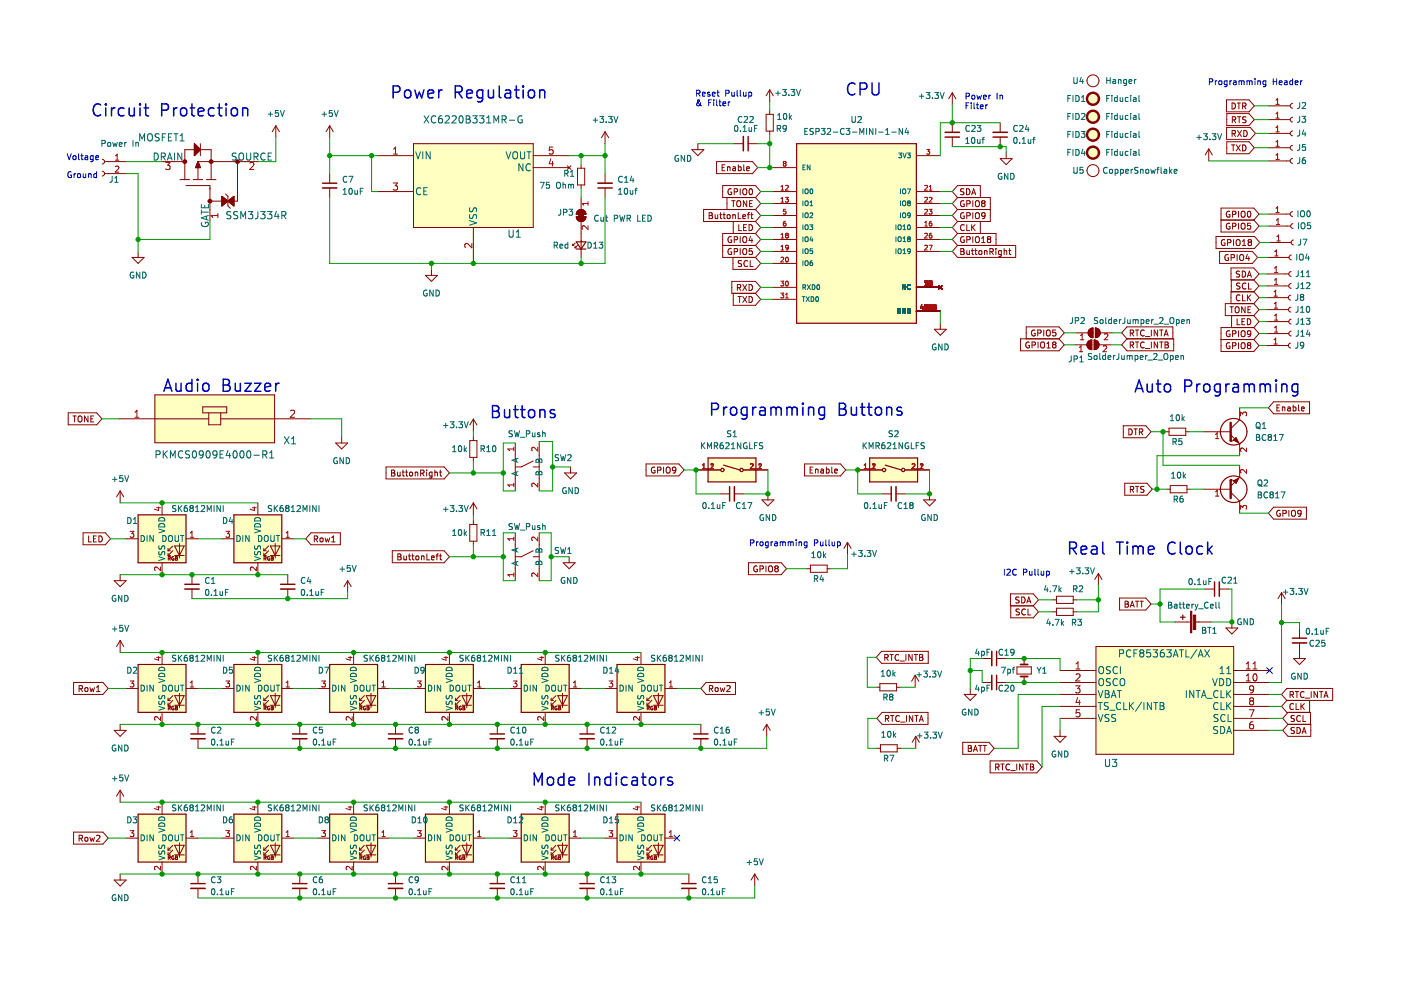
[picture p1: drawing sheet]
<svg xmlns="http://www.w3.org/2000/svg" width="297mm" height="210mm" viewBox="0 0 297 210" stroke-linecap="round" stroke-linejoin="round" font-family="sans-serif">
<path d="M.1 0h297v209.9h-297z" fill-rule="evenodd" fill="#fff" stroke="#fff" stroke-width=".21"/>
<g fill="#ffffc2" stroke="#ffffc2" stroke-width=".25">
<path d="M49.6 172.6h10.1v10.2h-10.1z" fill-rule="evenodd"/>
<path d="M130.8 140.9h10.2v10.1h-10.2z" fill-rule="evenodd"/>
<path d="M110.5 140.9h10.2v10.1h-10.2z" fill-rule="evenodd"/>
<path d="M29.3 172.6h10.1v10.2h-10.1z" fill-rule="evenodd"/>
<path d="M69.9 140.9h10.2v10.1h-10.2z" fill-rule="evenodd"/>
<path d="M90.2 140.9h10.2v10.1h-10.2z" fill-rule="evenodd"/>
<path d="M90.2 172.6h10.2v10.2h-10.2z" fill-rule="evenodd"/>
<path d="M110.5 172.6h10.2v10.2h-10.2z" fill-rule="evenodd"/>
<path d="M69.9 172.6h10.2v10.2h-10.2z" fill-rule="evenodd"/>
<path d="M49.6 109.2h10.1v10.1h-10.1z" fill-rule="evenodd"/>
<path d="M130.8 172.6h10.2v10.2h-10.2z" fill-rule="evenodd"/>
<path d="M29.3 109.2h10.1v10.1h-10.1z" fill-rule="evenodd"/>
<path d="M29.3 140.9h10.1v10.1h-10.1z" fill-rule="evenodd"/>
<path d="M49.6 140.9h10.1v10.1h-10.1z" fill-rule="evenodd"/>
</g>
<g fill="none" stroke="#840000" stroke-width=".21">
<path d="M228.2 70.6h2.5M231 69.9l.7-.3v2a1.02 1.02 0 0 1-.9-.6 1.02 1.02 0 0 1 .2-1.1zM232.2 69.6a1.02 1.02 0 0 1 1.1 1 1.02 1.02 0 0 1-1.1 1zM233.3 70.6h2.5M268.6 73.3h4.5M273.6 72.8a.51 .51 0 0 0-.5 .5 .51 .51 0 0 0 .5 .5M25.2 88.8h19.1M32.8 83.7h25.4v10.2h-25.4zM43 86.3h5.1v1.2h-5.1zM44.3 87.5v2.6h2.5v-2.6M46.8 88.8h19M71.2 93.9h2.5l-1.3 1.3z"/>
<path d="M72.4 92.7v1.2M99.6 93.4h1.5v3.6h-1.5zM100.4 88.8v2.6M100.4 92.7v.7M100.4 97v.7M100.4 88.8l-.8 1.3M100.4 88.8l.7 1.3M121 99v1.3M260.9 92.2l1.9 1.9M262.8 94.1h.1M262.8 89l-1.9 1.9M25.5 104.1v2.5"/>
<path d="M25.5 104.1l-.8 1.3M25.5 104.1l.7 1.3M26.7 114.2h2.6M34.4 106.6v2.6M34.4 119.3v2.6M35.6 116.3v.5M35.6 117.3v.5M35.6 117.8h.5M35.6 116.8h.5M35.7 118.4h.3l.1-.3-.4-.1v.8M35.9 118.4l.2 .4M36.6 116.8l-1 1"/>
<path d="M36.6 115.8l-1 1M36.8 118a.35 .35 0 0 0-.4 .4 .35 .35 0 0 0 .5 .3v-.3h-.2M37 117.8h2.1M37 115.8h2.1l-1.1 2zM37.2 118l.4 .2-.1 .2 .1 .2-.1 .2h-.3zM37.2 118.4h.3M38 115.3v3M39.4 114.2h2.6M47.1 114.2h2.5M54.7 106.6v2.6M54.7 119.3v2.6M55.9 116.3v.5"/>
<path d="M55.9 117.3v.5M55.9 117.8h.5M55.9 116.8h.5M56 118.4h.4v-.3l-.4-.1v.8M56.2 118.4l.2 .4M57 116.8l-1.1 1M57 115.8l-1.1 1M57.2 118a.35 .35 0 0 0-.5 .4 .35 .35 0 0 0 .5 .3v-.3h-.2M57.3 117.8h2.1M57.3 115.8h2.1l-1.1 2zM57.5 118l.4 .2-.1 .2 .1 .2-.1 .2h-.3zM57.5 118.4h.3"/>
<path d="M58.3 115.3v3M59.7 114.2h2.6M99.6 111.2h1.5v3.5h-1.5zM100.4 106.6v2.6M100.4 110.4v.8M100.4 114.7v.8M100.4 106.6l-.8 1.3M100.4 106.6l.7 1.3M109.2 113v10.1M113.1 116.8l-2.6 1.2h-1.3M113.1 118h1.2M114.3 113v10.1"/>
<path d="M119.4 119.3h2.5l-1.2 1.3zM119.7 100.3h2.5l-1.2 1.2zM120.7 118v1.3M152.7 104.7h2M155.7 104.7h2M161.5 106h2.6l-1.3 1.3zM162.8 104.7v1.3M171.8 119.8h3.6v1.5h-3.6zM179.7 115l-.8 1.3M179.7 115v2.5M179.7 115l.8 1.3M186.9 104.7h2.1"/>
<path d="M190 104.7h2M195.8 106h2.6l-1.3 1.3zM197.1 104.7v1.3M24.2 123.1h2.5l-1.2 1.3zM25.5 121.9v1.2M25.5 135.8v2.6M25.5 135.8l-.8 1.3M25.5 135.8l.7 1.3M34.4 138.4v2.5M40.7 121.9v2M40.7 124.9v2M54.7 138.4v2.5"/>
<path d="M61 121.9v2M61 124.9v2M73.7 123.1l-.8 1.3M73.7 123.1v2.6M73.7 123.1l.8 1.3M75 138.4v2.5M95.3 138.4v2.5M115.6 138.4v2.5M135.9 138.4v2.5M171.1 120.6h.7M175.4 120.6h.7M24.2 154.9h2.5l-1.2 1.2z"/>
<path d="M25.5 153.6v1.3M26.7 146h2.6M34.4 151v2.6M35.6 149.5h.5M35.6 148.5h.5M35.6 148v.5M35.6 149v.5M35.7 150.1h.3l.1-.3-.4-.1v.8M35.9 150.1l.2 .4M36.6 148.5l-1 1M36.6 147.5l-1 1M36.8 149.8a.35 .35 0 0 0-.4 .3 .35 .35 0 0 0 .5 .3v-.2h-.2"/>
<path d="M37 149.5h2.1M37 147.5h2.1l-1.1 2zM37.2 150.1h.3M37.5 150.1l.1-.3-.4-.1v.8h.4v-.3M37.5 150.1h.1M37.6 150.1v.1M38 147v3M39.4 146h2.6M42 153.6v2M42 156.6v2.1M47.1 146h2.5M54.7 151v2.6"/>
<path d="M55.9 148v.5M55.9 149v.5M55.9 149.5h.5M55.9 148.5h.5M56 150.1h.4v-.3l-.4-.1v.8M56.2 150.1l.2 .4M57 148.5l-1.1 1M57 147.5l-1.1 1M57.2 149.8a.35 .35 0 0 0-.5 .3 .35 .35 0 0 0 .5 .3v-.2h-.2M57.3 149.5h2.1M57.3 147.5h2.1l-1.1 2zM57.5 149.7l.4 .2-.1 .2 .1 .3-.1 .1h-.3z"/>
<path d="M57.5 150.1h.3M58.3 147v3M59.7 146h2.6M63.6 153.6v2M63.6 156.6v2.1M67.4 146h2.5M75 151v2.6M76.2 149.5h.6M76.2 148.5h.6M76.2 148v.5M76.2 149v.5M76.3 150.1h.4v-.3l-.4-.1v.8"/>
<path d="M76.5 150.1l.2 .4M77.3 148.5l-1.1 1M77.3 147.5l-1.1 1M77.5 149.8a.35 .35 0 0 0-.5 .3 .35 .35 0 0 0 .5 .3v-.2h-.1M77.6 149.5h2.1M77.6 147.5h2.1l-1 2zM77.8 149.7l.4 .2-.1 .2 .2 .3-.2 .1h-.3zM77.8 150.1h.3M78.7 147v3M80.1 146h2.5M83.9 153.6v2M83.9 156.6v2.1"/>
<path d="M87.7 146h2.5M95.3 151v2.6M96.6 149.5h.5M96.6 148.5h.5M96.6 148v.5M96.6 149v.5M96.6 150.1h.4v-.3l-.4-.1v.8M96.8 150.1l.2 .4M97.6 148.5l-1 1M97.6 147.5l-1 1M97.8 149.8a.35 .35 0 0 0-.5 .3 .35 .35 0 0 0 .5 .3v-.2h-.1M97.9 149.5h2.1"/>
<path d="M97.9 147.5h2.1l-1 2zM98.1 150.1h.3M98.5 149.8l-.4-.1v.8l.4-.1 .1-.2-.2-.1M98.5 149.8h.1M98.5 149.8l-.1 .3M99 147v3M100.4 146h2.5M105.4 153.6v2M105.4 156.6v2.1M108 146h2.5M115.6 151v2.6M116.9 149.5h.5"/>
<path d="M116.9 148.5h.5M116.9 148v.5M116.9 149v.5M117.1 150.1l.3 .4M117.3 149.8l-.4-.1v.8M117.3 149.8h.1M117.3 149.8v.3h-.4M117.9 148.5l-1 1M117.9 147.5l-1 1M118.1 149.8a.35 .35 0 0 0-.5 .3 .35 .35 0 0 0 .5 .3v-.2h-.1M118.3 149.5h2M118.3 147.5h2l-1 2z"/>
<path d="M118.4 150.1h.3M118.8 149.8l-.4-.1v.8l.4-.1 .1-.2-.2-.1M118.8 149.8h.1M118.8 149.8l-.1 .3M119.3 147v3M120.7 146h2.5M124.5 153.6v2M124.5 156.6v2.1M128.3 146h2.5M135.9 151v2.6M137.2 149.5h.5M137.2 148.5h.5"/>
<path d="M137.2 148v.5M137.2 149v.5M137.4 150.1l.3 .4M137.6 149.8l-.4-.1v.8M137.6 149.8h.1M137.6 149.8v.3h-.4M138.2 148.5l-1 1M138.2 147.5l-1 1M138.4 149.8a.35 .35 0 0 0-.5 .3 .35 .35 0 0 0 .5 .3v-.2h-.1M138.6 149.5h2M138.6 147.5h2l-1 2zM138.7 150.1h.3"/>
<path d="M139.1 149.8l-.4-.1v.8l.4-.1 .1-.2-.2-.1M139.1 149.8h.1M139.1 149.8l-.1 .3M139.6 147v3M141 146h2.5M148.6 153.6v2M148.6 156.6v2.1M162.6 153.6l-.8 1.3M162.6 153.6v2.5M162.6 153.6l.7 1.3M25.5 167.5v2.6M25.5 167.5l-.8 1.3"/>
<path d="M25.5 167.5l.7 1.3M26.7 177.7h2.6M34.4 170.1v2.5M35.6 179.7v.5M36.6 179.2l-1 1M37 179.2h2.1l-1.1 2.1zM38 178.7v3.1M39.4 177.7h2.6M47.1 177.7h2.5M54.7 170.1v2.5M55.9 179.7v.5M57 179.2l-1.1 1"/>
<path d="M57.3 179.2h2.1l-1.1 2.1zM58.3 178.7v3.1M59.7 177.7h2.6M67.4 177.7h2.5M75 170.1v2.5M76.2 179.7v.5M77.3 179.2l-1.1 1M77.6 179.2h2.1l-1 2.1zM78.7 178.7v3.1M80.1 177.7h2.5M87.7 177.7h2.5M95.3 170.1v2.5"/>
<path d="M96.6 179.7v.5M97.6 179.2l-1 1M97.9 179.2h2.1l-1 2.1zM99 178.7v3.1M100.4 177.7h2.5M108 177.7h2.5M115.6 170.1v2.5M116.9 179.7v.5M117.9 179.2l-1 1M118.3 179.2h2l-1 2.1zM119.3 178.7v3.1M120.7 177.7h2.5"/>
<path d="M128.3 177.7h2.5M135.9 170.1v2.5M137.2 179.7v.5M138.2 179.2l-1 1M138.6 179.2h2l-1 2.1zM139.6 178.7v3.1M141 177.7h2.5M24.2 186.6h2.5l-1.2 1.3zM25.5 185.3v1.3M34.4 182.8v2.5M35.6 181.3h.5M35.6 180.2h.5"/>
<path d="M35.6 180.7v.6M35.7 181.9l.3-.1 .1-.3h-.4v.7M35.9 181.9l.2 .3M36.6 180.2l-1 1.1M36.8 181.5a.35 .35 0 0 0-.4 .4 .35 .35 0 0 0 .5 .3v-.3h-.2M37 181.3h2.1M37.2 181.8h.3M37.5 181.8l.1-.3h-.4v.7h.4M37.5 181.8l.1 .2v.2M37.6 182.2h.1M42 185.3v2M42 188.4v2"/>
<path d="M54.7 182.8v2.5M55.9 181.3h.5M55.9 180.2h.5M55.9 180.7v.6M56 181.9l.4-.1v-.3h-.4v.7M56.2 181.9l.2 .3M57 180.2l-1.1 1.1M57.2 181.5a.35 .35 0 0 0-.5 .4 .35 .35 0 0 0 .5 .3v-.3h-.2M57.3 181.3h2.1M57.5 181.5l.4 .1-.1 .2 .1 .3-.1 .1h-.3zM57.5 181.8h.3M63.6 185.3v2"/>
<path d="M63.6 188.4v2M75 182.8v2.5M76.2 181.3h.6M76.2 180.2h.6M76.2 180.7v.6M76.3 181.9l.4-.1v-.3h-.4v.7M76.5 181.9l.2 .3M77.3 180.2l-1.1 1.1M77.5 181.5a.35 .35 0 0 0-.5 .4 .35 .35 0 0 0 .5 .3v-.3h-.1M77.6 181.3h2.1M77.8 181.5l.4 .1-.1 .2 .2 .3-.2 .1h-.3zM77.8 181.8h.3"/>
<path d="M83.9 185.3v2M83.9 188.4v2M95.3 182.8v2.5M96.6 181.3h.5M96.6 180.2h.5M96.6 180.7v.6M96.6 181.9l.4-.1v-.3h-.4v.7M96.8 181.9l.2 .3M97.6 180.2l-1 1.1M97.7 181.9h.1v.3M97.8 181.5a.35 .35 0 0 0-.5 .4 .35 .35 0 0 0 .5 .3M97.8 182.2h.1"/>
<path d="M97.9 181.3h2.1M98.1 181.5l.4 .1-.1 .2 .2 .3-.2 .1h-.3zM98.1 181.8h.3M105.4 185.3v2M105.4 188.4v2M115.6 182.8v2.5M116.9 181.3h.5M116.9 180.2h.5M116.9 180.7v.6M116.9 181.9l.4-.1v-.3h-.4v.7M117.1 181.9l.3 .3M117.9 180.2l-1 1.1"/>
<path d="M118 181.9h.1v.3M118.1 181.5a.35 .35 0 0 0-.5 .4 .35 .35 0 0 0 .5 .3M118.1 182.2h.1M118.3 181.3h2M118.4 181.5l.4 .1-.1 .2 .2 .3-.2 .1h-.3zM118.4 181.8h.3M124.5 185.3v2M124.5 188.4v2M135.9 182.8v2.5M137.2 181.3h.5M137.2 180.2h.5M137.2 180.7v.6"/>
<path d="M137.2 181.9l.4-.1v-.3h-.4v.7M137.4 181.9l.3 .3M138.2 180.2l-1 1.1M138.3 181.9h.1v.3M138.4 181.5a.35 .35 0 0 0-.5 .4 .35 .35 0 0 0 .5 .3M138.4 182.2h.1M138.6 181.3h2M138.7 181.5l.4 .1-.1 .2 .2 .3-.2 .1h-.3zM138.7 181.8h.3M146.1 185.3v2M146.1 188.4v2M160 185.3l-.7 1.3"/>
<path d="M160 185.3v2.6M160 185.3l.8 1.3"/>
</g>
<g fill="none" stroke="#840000" stroke-width=".25">
<path d="M29.3 109.2h10.1v10.1h-10.1zM49.6 109.2h10.1v10.1h-10.1zM29.3 140.9h10.1v10.1h-10.1zM49.6 140.9h10.1v10.1h-10.1zM69.9 140.9h10.2v10.1h-10.2zM90.2 140.9h10.2v10.1h-10.2zM110.5 140.9h10.2v10.1h-10.2zM130.8 140.9h10.2v10.1h-10.2zM29.3 172.6h10.1v10.2h-10.1zM49.6 172.6h10.1v10.2h-10.1zM69.9 172.6h10.2v10.2h-10.2zM90.2 172.6h10.2v10.2h-10.2z"/>
<path d="M110.5 172.6h10.2v10.2h-10.2zM130.8 172.6h10.2v10.2h-10.2z"/>
</g>
<g fill="none" stroke="#006464" stroke-width=".21">
<path d="M227.4 67.3l-.1 1.1-.4 .2M228 68l.6-.1v-.4l-.6-.2v1.3M229.2 67.5l.5-.2 .2 .4-.8 .9h.8M232.7 67.4l-.6 .1v.3l.5 .3 .1 .3-.2 .2-.5-.1M233.3 67.9l.2-.1 .3 .1v.6h-.5zM234.4 67.3v1.1l.2 .2M235.6 67.8h-.3l-.3 .2 .2 .5h.4M235.6 67.3v1.3M236.2 68.2l.6-.1-.1-.3h-.3l-.2 .1v.6h.5M237.3 67.8v.8M237.7 67.8l-.4 .2M238.5 67.3l-.1 1.1-.4 .2"/>
<path d="M239.1 67.8v.7h.5M239.6 67.8v.8M240.2 67.9l.4-.1 .2 .1M240.2 67.8v.8M240.8 67.9l.2-.1h.3v.8M240.8 67.9v.7M241.9 67.8h.4l.2 .2-.1 .5h-.5M241.9 67.8v1.2M243 68.2l.6-.1v-.3h-.4l-.2 .1 .1 .6h.5M244.2 67.8v.8M244.5 67.8l-.3 .2M244.6 68.7h1"/>
<path d="M245.9 67.5l.4-.2 .3 .4-.8 .9h.8M246.8 68.7h1M248.1 67.5l.2-.2a.43 .43 0 0 1 .6 .5v.4a.42 .42 0 0 1-.4 .4 .42 .42 0 0 1-.5-.4zM249.4 67.8h.4l.2 .2-.1 .5h-.5M249.4 67.8v1.2M250.5 68.2l.6-.1v-.3h-.4l-.2 .1 .1 .6h.5M251.7 67.9l.4-.1 .1 .8M251.7 67.8v.8M275.1 72.6v1.1l-.4 .1M276.4 73.1l-.2 .3-.4-.1v-.6l.4-.1 .2 .2v.7l-.2 .3h-.4M33.1 96.4l.7-.1 .2-.2-.1-.4-.8-.1v1.5M34.6 95.6v1.5"/>
<path d="M34.8 96.2l.7 .9M35.5 95.6l-.9 .9M36.1 97.1v-1.5l.5 1.1 .6-1.1v1.5M38.7 95.7a.72 .72 0 0 0-1 .5 .72 .72 0 0 0 .8 .9l.2-.1M40.2 95.7l-.6-.1-.2 .1v.5l.7 .3 .1 .3-.3 .3-.6-.1M40.9 95.7l.2-.1a.81 .81 0 0 1 .6 .7 .81 .81 0 0 1-.6 .8l-.2-.1-.1-.5zM43.1 96.2l-.3 .3h-.3l-.3-.3 .2-.5 .4-.1 .2 .1a1.01 1.01 0 0 1-.3 1.4h-.3M43.8 95.7l.2-.1a.81 .81 0 0 1 .6 .7 .81 .81 0 0 1-.6 .8l-.2-.1-.1-.5zM46 96.2l-.3 .3h-.3l-.3-.3 .2-.5 .4-.1 .2 .1a1.01 1.01 0 0 1-.3 1.4h-.3M46.7 96.3h.5M47.4 95.6h-.7v1.5h.7M48.3 95.5l-.3 1.1h.9"/>
<path d="M48.7 96.1v1M49.6 95.7l.2-.1a.81 .81 0 0 1 .5 .7 .81 .81 0 0 1-.5 .8l-.2-.1-.2-.5zM51 95.7l.2-.1a.81 .81 0 0 1 .6 .7 .81 .81 0 0 1-.6 .8l-.2-.1-.1-.5zM52.5 95.7l.2-.1a.81 .81 0 0 1 .5 .7 .81 .81 0 0 1-.5 .8l-.2-.1-.2-.5zM53.8 96.5h1.2M55.7 96.4l.7-.1 .2-.2-.1-.4-.8-.1v1.5M56.1 96.4l.5 .7M57.2 96l.4-.4v1.5M57.2 97.1h.8M60.3 92.6l1 1.5M61.3 92.6l-1 1.5M61.8 94.1h.9"/>
<path d="M61.8 93l.4-.4v1.5M71.5 97.1a.58 .58 0 0 0-.8 .6 .58 .58 0 0 0 .8 .5v-.4h-.2M72.8 97v1.3l-.7-1.3v1.3M73.4 97a.64 .64 0 0 1 .7 .7 .64 .64 0 0 1-.7 .6zM94 90.2h1M94.5 89.7v1M95.5 89.4h.8l-.5 .5 .4 .1v.6l-.2 .1-.5-.1M96 94.9l.3-.4v1.3M96 95.8h.7M96.8 90.6v.1M97.3 89.4h.8l-.5 .5 .4 .1v.6l-.2 .1-.5-.1M97.3 94.6l.2-.1a.68 .68 0 0 1 .4 .6 .68 .68 0 0 1-.4 .7l-.3-.5z"/>
<path d="M98.4 89.4l.5 1.3 .4-1.3M98.4 94.5v1.3M98.6 95.3l.3 .5M98.9 94.9l-.5 .5M102 95.2l.6-.1 .1-.5-.7-.1v1.3M102.3 95.2l.4 .6M103.2 94.9l.4-.4v1.3M103.2 95.8h.7M104.5 94.6l.2-.1a.68 .68 0 0 1 .5 .6 .68 .68 0 0 1-.5 .7l-.3-.5zM23.8 101.6h1M24.3 101.1v1M26 100.8h-.6v.7l.6-.1v.6l-.2 .1-.4-.1"/>
<path d="M26.4 100.8l.5 1.3 .4-1.3M27.1 109.7a.64 .64 0 0 1 .7 .7 .64 .64 0 0 1-.7 .6zM28.3 110.1l.3-.4v1.3M28.3 111h.7M29.9 113.5a.64 .64 0 0 1 .7 .7 .64 .64 0 0 1-.7 .6zM31.2 113.5v1.3M32.5 113.5v1.3l-.7-1.3v1.3M33.7 118l1.2 .4-1.2 .5M33.7 112.1l1.2 .5-1.2 .4M33.7 115.7l.1 .7h.3l.3-.6 .3-.1 .2 .3v.4M33.7 116.9v.5l.2 .3 .3-.2 .2-.5h.4l.1 .7M33.8 109.9a.66 .66 0 0 1 .8-.1 .66 .66 0 0 1 .3 .7h-1.2z"/>
<path d="M33.8 111.1a.66 .66 0 0 1 .8-.1 .66 .66 0 0 1 .3 .7h-1.2zM34.5 113.5a.64 .64 0 0 1 .7 .7 .64 .64 0 0 1-.7 .6zM35.8 113.7l.2-.2a.43 .43 0 0 1 .6 .5v.4a.42 .42 0 0 1-.5 .4 .42 .42 0 0 1-.4-.4zM37.1 113.5v1.1l.3 .2h.2l.2-.2v-1.1M37.3 107.3l-.5-.1-.2 .2 .1 .3 .5 .3v.3l-.6 .1M37.8 107.2v1.3M38 107.7l.6 .8M38.3 113.5h.7M38.6 107.2l-.8 .7M38.6 113.5v1.3M39.6 107.2l-.3 .1-.2 .2-.1 .7 .3 .3 .4-.2-.1-.6h-.3l-.3 .2M40.5 107.7l-.2-.2 .2-.3h.2l.3 .2-.3 .3"/>
<path d="M40.5 107.7l-.2 .3v.2l.2 .3h.2l.3-.3v-.2l-.3-.3M40.5 107.7h.2M41.5 107.6l.3-.4v1.3M41.5 108.5h.7M42.7 107.3l.5-.1 .2 .4-.8 .9h.8M43.9 108.5v-1.3l.5 .9 .4-.9v1.3M45.4 107.2v1.3M46.7 107.2v1.3l-.7-1.3v1.3M47.3 107.2v1.3M47.4 109.7a.64 .64 0 0 1 .7 .7 .64 .64 0 0 1-.7 .6zM48.9 109.7l-.3 .9h.8M49.2 110.2v.8"/>
<path d="M50.2 113.5a.64 .64 0 0 1 .8 .7 .64 .64 0 0 1-.8 .6zM51.5 113.5v1.3M52.8 113.5v1.3l-.7-1.3v1.3M54 118l1.2 .4-1.2 .5M54 112.1l1.2 .5-1.2 .4M54 115.7l.1 .7h.4l.2-.6 .3-.1 .2 .3v.4M54 116.9v.5l.2 .3 .3-.2 .3-.5h.3l.1 .7M54.2 109.9a.66 .66 0 0 1 .7-.1 .66 .66 0 0 1 .3 .7h-1.2zM54.2 111.1a.66 .66 0 0 1 .7-.1 .66 .66 0 0 1 .3 .7h-1.2zM54.8 113.5a.64 .64 0 0 1 .8 .7 .64 .64 0 0 1-.8 .6zM56.1 113.7l.2-.2a.43 .43 0 0 1 .6 .5v.4a.42 .42 0 0 1-.4 .4 .42 .42 0 0 1-.5-.4zM57.4 113.5v1.1l.3 .2h.2l.2-.2v-1.1"/>
<path d="M57.6 107.3l-.5-.1-.2 .2 .1 .3 .5 .3v.3l-.6 .1M58.1 107.2v1.3M58.3 107.7l.6 .8M58.6 113.5h.7M58.9 107.2l-.8 .7M58.9 113.5v1.3M60 107.2l-.4 .1-.2 .2v.7l.2 .3 .4-.2v-.6h-.4l-.2 .2M60.8 107.7l-.2-.2 .2-.3h.2l.3 .2-.3 .3M60.8 107.7l-.2 .3v.2l.2 .3h.2l.3-.3v-.2l-.3-.3M60.8 107.7h.2M61.8 107.6l.3-.4v1.3M61.8 108.5h.7"/>
<path d="M63 107.3l.5-.1 .2 .4-.8 .9h.8M64.2 108.5v-1.3l.5 .9 .4-.9v1.3M65.7 107.2v1.3M67 107.2v1.3l-.7-1.3v1.3M67.6 107.2v1.3M74.3 119.9h-.7v.6l.6-.1 .1 .6-.2 .2-.5-.2M74.7 119.9l.4 1.3 .4-1.3M94 108h1M94.5 107.5v1M95.5 107.2h.8l-.5 .5 .4 .1v.5l-.2 .2-.5-.2M96 113.5h.7M96 112.6l.3-.3v1.2"/>
<path d="M96.8 108.3v.2M97.3 107.2h.8l-.5 .5 .4 .1v.5l-.2 .2-.5-.2M97.3 112.4l.2-.1a.68 .68 0 0 1 .4 .6 .68 .68 0 0 1-.4 .6l-.3-.4zM98.4 107.2l.5 1.3 .4-1.3M98.4 112.3v1.2M98.6 113.1l.3 .4M98.9 112.7l-.5 .5M102 112.9h.6l.1-.5-.7-.1v1.2M102.3 112.9l.4 .6M103.2 112.6l.4-.3v1.2M103.2 113.5h.7M104.4 113.5h.7"/>
<path d="M104.4 112.6l.4-.3v1.2M108.6 111.1h-.6v.4l.5 .2 .1 .3-.2 .3-.5-.1M109.1 111l.3 1.3 .2-.9 .3 .9 .3-1.3M109.5 116.3v.6M109.5 119.2v.6M109.8 116.2l-1.2 .4 1.2 .5M109.8 119l-1.2 .5 1.2 .4M110.3 112.4h1M111.6 111.7l.6-.1 .1-.5-.7-.1v1.3M112.9 111.4v.8h.5M113.4 111.4v.9M113.7 119.1l.3-.1 .2 .3 .3-.3h.3l.1 .7h-1.3z"/>
<path d="M113.7 116.5l.3-.1 .2 .2 .3-.3 .3 .1 .1 .7h-1.3zM114.2 116.6v.5M114.2 119.3v.4M114.4 111.5l-.3-.1-.1 .2v.2l.4 .1v.3h-.4M115 111.5h.5l.1 .8M115 111v1.3M118.4 116.1h-.4l-.3 .2 .1 .3 .6 .3v.3l-.7 .1M118.9 116.1l.3 1.2 .2-.9 .2 .9 .3-1.2M120 103.4a.58 .58 0 0 0-.7 .6 .58 .58 0 0 0 .8 .5v-.4h-.3M120.4 117.3h.7M120.4 116.4l.3-.3v1.2M121.3 103.4v1.3l-.7-1.3v1.3"/>
<path d="M121.9 103.4a.64 .64 0 0 1 .8 .6 .64 .64 0 0 1-.8 .7zM149.1 106.7l.2-.1a.68 .68 0 0 1 .4 .6 .68 .68 0 0 1-.4 .6l-.3-.5zM150.3 107.7v.1M150.8 107.8h.7M150.8 106.9l.4-.3v1.2M152.1 107v.8l.5-.1M152.6 107v.8M153.2 107.2h.5M153.8 106.6h-.6v1.2M156.9 106.7a.56 .56 0 0 0-.8 .5 .56 .56 0 0 0 .8 .5M157.4 107.8h.7M157.4 106.9l.4-.3v1.2"/>
<path d="M158.5 106.6h.9l-.5 1.2M161.8 109.2a.58 .58 0 0 0-.7 .5 .58 .58 0 0 0 .8 .5v-.4h-.2M163.2 109.1v1.3l-.8-1.3v1.3M163.8 109.1a.64 .64 0 0 1 .7 .6 .64 .64 0 0 1-.7 .7zM172.1 118.2h.7M172.1 117.3l.4-.3v1.2M173.5 117h.1a.68 .68 0 0 1 .5 .6 .68 .68 0 0 1-.5 .6 .84 .84 0 0 1-.1-1.2zM174.6 117v1.2M174.7 117.8l.4 .4M175.1 117.4l-.5 .5M180.6 117.5h.9M181.1 117v1"/>
<path d="M182 116.7h.8l-.4 .5 .4 .1v.6l-.2 .1-.6-.1M183.4 117.9v.1M183.4 106.7l.2-.1a.68 .68 0 0 1 .4 .6 .68 .68 0 0 1-.4 .6l-.3-.5zM183.8 116.7h.8l-.4 .5 .4 .1v.6l-.2 .1-.6-.1M184.5 107.7v.1M185 116.7l.4 1.3 .4-1.3M185.1 107.8h.7M185.1 106.9l.3-.3v1.2M186.4 107v.8l.5-.1M186.9 107v.8M187.5 107.2h.4M188.1 106.6h-.6v1.2"/>
<path d="M191.2 106.7a.56 .56 0 0 0-.8 .5 .56 .56 0 0 0 .8 .5M191.7 107.8h.7M191.7 106.9l.3-.3v1.2M193.1 107.1l-.2 .2v.4l.2 .1h.3l.2-.2-.1-.4-.1-.1M193.1 107.1l-.2-.2 .2-.3h.3l.2 .2-.2 .3M193.1 107.1h.3M196.1 109.2a.58 .58 0 0 0-.7 .5 .58 .58 0 0 0 .8 .5v-.4h-.3M197.4 109.1v1.3l-.7-1.3v1.3M198 109.1a.64 .64 0 0 1 .8 .6 .64 .64 0 0 1-.8 .7zM23.8 133.4h1M24.3 132.9v.9M24.5 126.3a.58 .58 0 0 0-.7 .6 .58 .58 0 0 0 .8 .5v-.4h-.3"/>
<path d="M25.8 126.2v1.3l-.7-1.3v1.3M26 132.6h-.6v.6l.6-.1v.6l-.2 .1-.4-.1M26.4 126.2a.64 .64 0 0 1 .8 .7 .64 .64 0 0 1-.8 .6zM26.4 132.6l.5 1.2 .4-1.2M37.3 139l-.5-.1-.2 .3 .1 .3 .5 .2v.4h-.6M37.8 138.9v1.3M38 139.5l.6 .7M38.6 138.9l-.8 .8M39.6 138.9l-.3 .1-.2 .2-.1 .8 .3 .2 .4-.1-.1-.6-.3-.1-.3 .3M40.5 139.5l-.2-.3 .2-.3h.2l.3 .3-.3 .3M40.5 139.5l-.2 .2v.3l.2 .2h.2l.3-.2-.1-.4-.2-.1M40.5 139.5h.2"/>
<path d="M41.5 139.3l.3-.4v1.3M42.7 139l.5-.1 .2 .4-.8 .9h.8M43.7 125.1l.2-.1a.68 .68 0 0 1 .4 .6 .68 .68 0 0 1-.4 .6l-.3-.4zM44.4 122.6a.56 .56 0 0 0-.8 .5 .56 .56 0 0 0 .8 .5M44.8 126.1v.1M44.8 123.7h.8M44.8 122.8l.4-.4v1.3M45.4 126.2h.7M45.4 125.3l.3-.3v1.2M45.4 138.9v1.3M46.6 125.4l.1 .8 .5-.1M46.7 138.9v1.3l-.7-1.3v1.3"/>
<path d="M47.2 125.4v.8M47.3 138.9v1.3M47.8 125.6h.4M48.4 125h-.6v1.2M57.6 139l-.5-.1-.2 .3 .1 .3 .5 .2v.4h-.6M58.1 138.9v1.3M58.3 139.5l.6 .7M58.9 138.9l-.8 .8M60 138.9l-.4 .1-.2 .2v.8l.2 .2 .4-.1v-.6l-.4-.1-.2 .3M60.8 139.5l-.2-.3 .2-.3h.2l.3 .3-.3 .3M60.8 139.5l-.2 .2v.3l.2 .2h.2l.3-.2-.1-.4-.2-.1M60.8 139.5h.2"/>
<path d="M61.8 139.3l.3-.4v1.3M63 139l.5-.1 .2 .4-.8 .9h.8M64 125.1l.2-.1a.68 .68 0 0 1 .4 .6 .68 .68 0 0 1-.4 .6l-.3-.4zM64.7 122.6a.56 .56 0 0 0-.8 .5 .56 .56 0 0 0 .8 .5M65.1 126.1v.1M65.4 122.4l-.3 .9h.8M65.7 126.2h.7M65.7 125.3l.3-.3v1.2M65.7 138.9v1.3M65.7 122.9v.8M67 125.4v.8l.5-.1M67 138.9v1.3l-.7-1.3v1.3"/>
<path d="M67.5 125.4v.8M67.6 138.9v1.3M68.1 125.6h.4M68.7 125h-.6v1.2M72.1 120.7h.9M72.6 120.2v1M77.9 139l-.5-.1-.2 .3 .1 .3 .5 .2v.4h-.6M78.5 138.9v1.3M78.6 139.5l.6 .7M79.2 138.9l-.7 .8M80.3 138.9l-.4 .1-.2 .2v.8l.2 .2 .4-.1v-.6l-.4-.1-.2 .3M81.1 139.5l-.2 .2v.3l.2 .2h.3l.2-.2-.1-.4-.1-.1"/>
<path d="M81.1 139.5l-.2-.3 .2-.3h.3l.2 .3-.2 .3M81.1 139.5h.3M82.1 139.3l.3-.4v1.3M83.3 139l.5-.1 .2 .4-.8 .9h.8M86 138.9v1.3M87.3 138.9v1.3l-.7-1.3v1.3M87.9 138.9v1.3M98.2 139l-.5-.1-.2 .3 .1 .3 .6 .2v.4h-.7M98.8 138.9v1.3M98.9 139.5l.6 .7M99.5 138.9l-.7 .8M100.6 138.9l-.4 .1-.2 .2v.8l.2 .2 .4-.1v-.6l-.4-.1-.2 .3"/>
<path d="M101.4 139.5l-.2-.3 .2-.3h.3l.2 .3-.2 .3M101.4 139.5l-.2 .2v.3l.2 .2h.3l.2-.2-.1-.4-.1-.1M101.4 139.5h.3M102.4 139.3l.3-.4v1.3M103.6 139l.5-.1 .2 .4-.8 .9h.8M106.3 138.9v1.3M107.6 138.9v1.3l-.7-1.3v1.3M108.2 138.9v1.3M118.5 139l-.5-.1-.2 .3 .1 .3 .6 .2v.4h-.7M119.1 138.9v1.3M119.2 139.5l.6 .7M119.7 122.5a.58 .58 0 0 0-.7 .6 .58 .58 0 0 0 .8 .5v-.4h-.3"/>
<path d="M119.8 138.9l-.7 .8M120.9 138.9l-.4 .1-.2 .2v.8l.2 .2 .4-.1v-.6l-.4-.1-.2 .3M121 122.4v1.3l-.7-1.3v1.3M121.6 122.4a.64 .64 0 0 1 .8 .7 .64 .64 0 0 1-.8 .6zM121.7 139.5l-.2-.3 .2-.3h.3l.2 .3-.2 .3M121.7 139.5l-.2 .2v.3l.2 .2h.3l.2-.2v-.3l-.2-.2M121.7 139.5h.3M122.7 139.3l.4-.4v1.3M123.9 139l.5-.1 .2 .4-.8 .9h.8M126.6 138.9v1.3M128 138.9v1.3l-.8-1.3v1.3M128.6 138.9v1.3"/>
<path d="M138.8 139l-.5-.1-.2 .3 .1 .3 .6 .2v.4h-.7M139.4 138.9v1.3M139.6 139.5l.5 .7M140.1 138.9l-.7 .8M141.2 138.9l-.4 .1-.2 .2v.8l.2 .2 .5-.1-.1-.6-.4-.1-.2 .3M142 139.5l-.2 .2v.3l.2 .2h.3l.2-.2v-.3l-.2-.2M142 139.5l-.2-.3 .2-.3h.3l.2 .3-.2 .3M142 139.5h.3M143 139.3l.4-.4v1.3M144.2 139l.5-.1 .2 .4-.7 .9h.7M146.9 138.9v1.3M148.3 138.9v1.3l-.8-1.3v1.3"/>
<path d="M148.9 138.9v1.3M172.7 122.7l.6-.1v-.4l-.6-.2v1.3M173 122.7l.4 .6M174.2 122l-.3 .9h.8M174.5 122.5v.8M24.5 158a.58 .58 0 0 0-.7 .6 .58 .58 0 0 0 .8 .5v-.4h-.3M25.8 158v1.2l-.7-1.2v1.2M26.4 158a.64 .64 0 0 1 .8 .6 .64 .64 0 0 1-.8 .6zM27.1 141.5a.64 .64 0 0 1 .7 .6 .64 .64 0 0 1-.7 .6zM28.3 141.6l.5-.1 .2 .3-.8 .9h.8M29.9 145.3a.64 .64 0 0 1 .7 .6 .64 .64 0 0 1-.7 .6zM31.2 145.3v1.2"/>
<path d="M32.5 145.3v1.2l-.7-1.2v1.2M33.7 149.7l1.2 .5-1.2 .4M33.7 143.9l1.2 .4-1.2 .4M33.7 148.7v.4l.2 .3 .3-.1 .2-.6h.4l.1 .7M33.7 147.5l.1 .6h.3l.3-.5 .3-.1 .2 .2v.5M33.8 142.9a.66 .66 0 0 1 .8-.1 .66 .66 0 0 1 .3 .7h-1.2zM33.8 141.6a.66 .66 0 0 1 .8-.1 .66 .66 0 0 1 .3 .7h-1.2zM34.5 145.3a.64 .64 0 0 1 .7 .6 .64 .64 0 0 1-.7 .6zM35.8 145.5l.2-.2a.43 .43 0 0 1 .6 .4v.4a.42 .42 0 0 1-.5 .5 .42 .42 0 0 1-.4-.5zM37.1 145.3v1l.3 .2h.2l.2-.2v-1M38.3 145.3h.7M38.6 145.3v1.2"/>
<path d="M41.5 140.2h.7M43.9 140.2v-1.3l.5 .9 .4-.9v1.3M45 156.8l.1-.1a.68 .68 0 0 1 .5 .6 .68 .68 0 0 1-.5 .7l-.3-.5zM45.6 154.3a.56 .56 0 0 0-.8 .5 .56 .56 0 0 0 .8 .5M46.1 154.3l.5-.1 .2 .3-.8 .9h.8M46.1 157.9v.1M46.6 157.1l.4-.4v1.3M46.6 158h.8M47.4 141.5a.64 .64 0 0 1 .7 .6 .64 .64 0 0 1-.7 .6zM47.9 157.1l.1 .8h.5M48.5 157.1v.9M49.1 157.3h.4"/>
<path d="M49.3 141.5h-.6l-.1 .6 .6-.1 .1 .6-.2 .1-.5-.1M49.7 156.7h-.6v1.3M50.2 145.3a.64 .64 0 0 1 .8 .6 .64 .64 0 0 1-.8 .6zM51.5 145.3v1.2M52.8 145.3v1.2l-.7-1.2v1.2M54 149.7l1.2 .5-1.2 .4M54 143.9l1.2 .4-1.2 .4M54 147.5l.1 .6h.4l.2-.5 .3-.1 .2 .2v.5M54 148.7v.4l.2 .3 .3-.1 .3-.6h.3l.1 .7M54.2 141.6a.66 .66 0 0 1 .7-.1 .66 .66 0 0 1 .3 .7h-1.2zM54.2 142.9a.66 .66 0 0 1 .7-.1 .66 .66 0 0 1 .3 .7h-1.2zM54.8 145.3a.64 .64 0 0 1 .8 .6 .64 .64 0 0 1-.8 .6z"/>
<path d="M56.2 145.3h.1a.43 .43 0 0 1 .6 .4v.4a.42 .42 0 0 1-.4 .5 .42 .42 0 0 1-.5-.5zM57.4 145.3v1l.3 .2h.2l.2-.2v-1M58.6 145.3h.7M58.9 145.3v1.2M61.8 140.2h.7M64.2 140.2v-1.3l.5 .9 .4-.9v1.3M66.5 156.8l.2-.1a.68 .68 0 0 1 .5 .6 .68 .68 0 0 1-.5 .7l-.3-.5zM67.2 154.3a.56 .56 0 0 0-.8 .5 .56 .56 0 0 0 .8 .5M67.7 157.9v.1M67.7 141.5a.64 .64 0 0 1 .7 .6 .64 .64 0 0 1-.7 .6zM68.2 158h.8M68.2 157.1l.4-.4v1.3"/>
<path d="M68.3 154.2h-.6v.6l.6-.1v.6l-.1 .1-.5-.1M68.8 141.5h.9l-.6 1.2M69.5 157.1l.1 .8h.4M70 157.1v.9M70.5 145.3a.64 .64 0 0 1 .8 .6 .64 .64 0 0 1-.8 .6zM70.6 157.3h.5M71.2 156.7h-.6v1.3M71.8 145.3v1.2M73.1 145.3v1.2l-.7-1.2v1.2M74.3 149.7l1.2 .5-1.2 .4M74.3 143.9l1.2 .4-1.2 .4M74.3 148.7v.4l.2 .3 .3-.1 .3-.6h.3l.1 .7"/>
<path d="M74.3 147.5l.1 .6h.4l.2-.5 .3-.1 .2 .2v.5M74.5 142.9a.66 .66 0 0 1 .7-.1 .66 .66 0 0 1 .3 .7h-1.2zM74.5 141.6a.66 .66 0 0 1 .7-.1 .66 .66 0 0 1 .3 .7h-1.2zM75.1 145.3a.64 .64 0 0 1 .8 .6 .64 .64 0 0 1-.8 .6zM76.4 145.5l.2-.2a.43 .43 0 0 1 .6 .4v.4a.42 .42 0 0 1-.4 .5 .42 .42 0 0 1-.5-.5zM77.7 145.3v1l.3 .2h.2l.3-.2v-1M78.9 145.3h.7M79.2 145.3v1.2M82.1 140.2h.7M84.6 140.2v-1.3l.4 .9 .4-.9v1.3M86.8 156.8l.2-.1a.68 .68 0 0 1 .5 .6 .68 .68 0 0 1-.5 .7l-.3-.5zM87.5 154.3a.56 .56 0 0 0-.8 .5 .56 .56 0 0 0 .8 .5"/>
<path d="M88 157.9v.1M88 141.5a.64 .64 0 0 1 .7 .6 .64 .64 0 0 1-.7 .6zM88.2 154.7l-.2-.2 .2-.3h.3l.2 .2-.2 .3M88.2 154.7l-.2 .2v.3l.2 .2h.4l.1-.2v-.3l-.2-.2M88.2 154.7h.3M88.5 158h.8M88.5 157.1l.4-.4v1.3M89.8 157.1l.1 .8h.4M89.9 142l-.2 .3-.4-.1v-.6l.4-.1 .2 .2v.7l-.2 .3h-.4M90.3 157.1v.9M90.8 145.3a.64 .64 0 0 1 .8 .6 .64 .64 0 0 1-.8 .6zM91 157.3h.4"/>
<path d="M91.6 156.7h-.6v1.3M92.1 145.3v1.2M93.4 145.3v1.2l-.7-1.2v1.2M94.6 149.7l1.3 .5-1.3 .4M94.6 143.9l1.3 .4-1.3 .4M94.6 148.7v.4l.2 .3 .3-.1 .3-.6h.3l.1 .7M94.6 147.5l.1 .6h.4l.2-.5 .3-.1 .3 .2-.1 .5M94.8 142.9a.66 .66 0 0 1 .7-.1 .66 .66 0 0 1 .4 .7h-1.3zM94.8 141.6a.66 .66 0 0 1 .7-.1 .66 .66 0 0 1 .4 .7h-1.3zM95.4 145.3a.64 .64 0 0 1 .8 .6 .64 .64 0 0 1-.8 .6zM96.7 145.5l.2-.2a.43 .43 0 0 1 .6 .4v.4a.42 .42 0 0 1-.4 .5 .42 .42 0 0 1-.5-.5zM98 145.3v1l.3 .2h.2l.3-.2v-1"/>
<path d="M99.2 145.3h.7M99.5 145.3v1.2M102.4 140.2h.7M104.9 140.2v-1.3l.4 .9 .4-.9v1.3M107.7 141.5a.64 .64 0 0 1 .7 .6 .64 .64 0 0 1-.7 .6zM108.4 156.8l.2-.1a.68 .68 0 0 1 .4 .6 .68 .68 0 0 1-.4 .7l-.3-.5zM108.9 142.7h.7M108.9 141.8l.4-.3v1.2M109.1 154.3a.56 .56 0 0 0-.8 .5 .56 .56 0 0 0 .8 .5M109.6 155.4h.7M109.6 157.9v.1M109.6 154.5l.3-.3v1.2"/>
<path d="M110.1 158h.7M110.1 157.1l.4-.4v1.3M110.1 142.7h.7M110.1 141.8l.4-.3v1.2M110.9 154.3l.2-.1a.68 .68 0 0 1 .4 .6 .68 .68 0 0 1-.4 .6l-.3-.5zM111.1 145.3a.64 .64 0 0 1 .8 .6 .64 .64 0 0 1-.8 .6zM111.4 157.1v.8h.5M111.9 157.1v.9M112.4 145.3v1.2M112.5 157.3h.5M113.1 156.7h-.6v1.3M113.7 145.3v1.2l-.7-1.2v1.2"/>
<path d="M114.9 149.7l1.3 .5-1.3 .4M114.9 143.9l1.3 .4-1.3 .4M115 148.7l-.1 .4 .2 .3 .3-.1 .3-.6h.3l.1 .7M115 147.5v.6h.4l.2-.5 .3-.1 .3 .2-.1 .5M115.1 142.9a.66 .66 0 0 1 .7-.1 .66 .66 0 0 1 .4 .7h-1.3zM115.1 141.6a.66 .66 0 0 1 .7-.1 .66 .66 0 0 1 .4 .7h-1.3zM115.7 145.3a.64 .64 0 0 1 .8 .6 .64 .64 0 0 1-.8 .6zM117 145.5l.3-.2a.43 .43 0 0 1 .5 .4v.4a.42 .42 0 0 1-.4 .5 .42 .42 0 0 1-.4-.5zM118.3 145.3v1l.3 .2h.2l.3-.2v-1M119.5 145.3h.7M119.9 145.3v1.2M122.7 140.2h.7"/>
<path d="M125.2 140.2v-1.3l.4 .9 .4-.9v1.3M127.5 156.8l.1-.1a.68 .68 0 0 1 .5 .6 .68 .68 0 0 1-.5 .7l-.3-.5zM128 141.5a.64 .64 0 0 1 .7 .6 .64 .64 0 0 1-.7 .6zM128.1 154.3a.56 .56 0 0 0-.8 .5 .56 .56 0 0 0 .8 .5M128.6 155.4h.7M128.6 154.5l.4-.3v1.2M128.6 157.9v.1M129.2 158h.7M129.2 157.1l.3-.4v1.3M129.2 142.7h.7M129.2 141.8l.4-.3v1.2M129.8 154.3l.5-.1 .2 .3-.7 .9h.7"/>
<path d="M130.4 157.1l.1 .8h.5M130.7 141.4l-.3 .9h.8M131 157.1v.9M131 141.9v.8M131.5 145.3a.64 .64 0 0 1 .7 .6 .64 .64 0 0 1-.7 .6zM131.6 157.3h.4M132.2 156.7h-.6v1.3M132.7 145.3v1.2M134.1 145.3v1.2l-.8-1.2v1.2M135.2 149.7l1.3 .5-1.3 .4M135.2 143.9l1.3 .4-1.3 .4M135.3 148.7l-.1 .4 .2 .3 .4-.1 .2-.6h.4v.7"/>
<path d="M135.3 147.5v.6h.4l.2-.5 .3-.1 .3 .2-.1 .5M135.4 141.6a.66 .66 0 0 1 .7-.1 .66 .66 0 0 1 .4 .7h-1.3zM135.4 142.9a.66 .66 0 0 1 .7-.1 .66 .66 0 0 1 .4 .7h-1.3zM136.1 145.3a.64 .64 0 0 1 .7 .6 .64 .64 0 0 1-.7 .6zM137.3 145.5l.3-.2a.43 .43 0 0 1 .5 .4v.4a.42 .42 0 0 1-.4 .5 .42 .42 0 0 1-.4-.5zM138.7 145.3v1l.2 .2h.2l.3-.2v-1M139.8 145.3h.7M140.2 145.3v1.2M143 140.2h.7M145.5 140.2v-1.3l.4 .9 .4-.9v1.3M151.6 156.8l.2-.1a.68 .68 0 0 1 .4 .6 .68 .68 0 0 1-.4 .7l-.3-.5zM152.2 154.3a.56 .56 0 0 0-.8 .5 .56 .56 0 0 0 .8 .5"/>
<path d="M152.7 155.4h.7M152.7 154.5l.4-.3v1.2M152.7 157.9v.1M153.3 158h.7M153.3 157.1l.3-.4v1.3M154.5 157.1l.1 .8h.5M154.5 154.2h-.3l-.2 .3-.1 .7 .3 .2 .4-.1-.1-.6-.3-.1-.3 .3M155.1 157.1v.9M155.7 157.3h.4M156.3 156.7h-.6v1.3M160.9 151.1h1M161.4 150.7v.9"/>
<path d="M163.1 150.3h-.6l-.1 .7 .6-.1 .1 .6-.2 .1-.5-.1M163.5 150.3l.4 1.3 .5-1.3M23.8 165.1h1M24.3 164.6v1M26 164.3h-.6v.6h.6v.6l-.2 .1-.4-.1M26.4 164.3l.5 1.3 .4-1.3M27.1 173.2a.64 .64 0 0 1 .7 .6 .64 .64 0 0 1-.7 .7zM28.2 173.2h.8l-.4 .5 .3 .1v.5l-.1 .2-.6-.2M29.9 177a.64 .64 0 0 1 .7 .6 .64 .64 0 0 1-.7 .7zM31.2 177v1.3M32.5 177v1.3l-.7-1.3v1.3M33.7 175.6l1.2 .4-1.2 .5"/>
<path d="M33.7 179.2l.1 .6h.3l.3-.5 .3-.1 .2 .2v.5M33.8 174.6a.66 .66 0 0 1 .8-.1 .66 .66 0 0 1 .3 .7h-1.2zM33.8 173.3a.66 .66 0 0 1 .8-.1 .66 .66 0 0 1 .3 .7h-1.2zM34.5 177a.64 .64 0 0 1 .7 .6 .64 .64 0 0 1-.7 .7zM35.8 177.2l.2-.2a.43 .43 0 0 1 .6 .4v.5a.42 .42 0 0 1-.5 .4 .42 .42 0 0 1-.4-.4zM37.1 177v1l.3 .3h.2l.2-.3v-1M37.3 170.7h-.5l-.2 .2 .1 .3 .5 .2v.4l-.6 .1M37.8 170.7v1.2M38 171.2l.6 .7M38.3 177h.7M38.6 170.7l-.8 .7M38.6 177v1.3"/>
<path d="M39.6 170.7h-.3l-.2 .3-.1 .7 .3 .2 .4-.1-.1-.6-.3-.1-.3 .3M40.5 171.2l-.2 .2v.3l.2 .2h.2l.3-.2v-.3l-.3-.2M40.5 171.2l-.2-.2 .2-.3h.2l.3 .2-.3 .3M40.5 171.2h.2M41.5 171.9h.7M41.5 171l.3-.3v1.2M42.7 170.8l.5-.1 .2 .3-.8 .9h.8M43.9 171.9v-1.2l.5 .9 .4-.9v1.2M45.4 170.7v1.2M46.7 170.7v1.2l-.7-1.2v1.2M47.3 170.7v1.2M47.4 173.2a.64 .64 0 0 1 .7 .6 .64 .64 0 0 1-.7 .7z"/>
<path d="M49.2 173.2l-.4 .1-.1 .2-.1 .7 .2 .3 .5-.2-.1-.6h-.4l-.2 .2M50.2 177a.64 .64 0 0 1 .8 .6 .64 .64 0 0 1-.8 .7zM51.5 177v1.3M52.8 177v1.3l-.7-1.3v1.3M54 175.6l1.2 .4-1.2 .5M54 179.2l.1 .6h.4l.2-.5 .3-.1 .2 .2v.5M54.2 173.3a.66 .66 0 0 1 .7-.1 .66 .66 0 0 1 .3 .7h-1.2zM54.2 174.6a.66 .66 0 0 1 .7-.1 .66 .66 0 0 1 .3 .7h-1.2zM54.8 177a.64 .64 0 0 1 .8 .6 .64 .64 0 0 1-.8 .7zM56.2 177.1l.1-.1a.43 .43 0 0 1 .6 .4v.5a.42 .42 0 0 1-.4 .4 .42 .42 0 0 1-.5-.4zM57.4 177v1l.3 .3h.2l.2-.3v-1M57.6 170.7h-.5l-.2 .2 .1 .3 .5 .2v.4l-.6 .1"/>
<path d="M58.1 170.7v1.2M58.3 171.2l.6 .7M58.6 177h.7M58.9 170.7l-.8 .7M58.9 177v1.3M60 170.7h-.4l-.2 .3v.7l.2 .2 .4-.1v-.6l-.4-.1-.2 .3M60.8 171.2l-.2 .2v.3l.2 .2h.2l.3-.2v-.3l-.3-.2M60.8 171.2l-.2-.2 .2-.3h.2l.3 .2-.3 .3M60.8 171.2h.2M61.8 171.9h.7M61.8 171l.3-.3v1.2M63 170.8l.5-.1 .2 .3-.8 .9h.8"/>
<path d="M64.2 171.9v-1.2l.5 .9 .4-.9v1.2M65.7 170.7v1.2M67 170.7v1.2l-.7-1.2v1.2M67.6 170.7v1.2M67.7 173.2a.64 .64 0 0 1 .7 .6 .64 .64 0 0 1-.7 .7zM69.1 173.7l-.2-.2 .2-.3 .4 .1 .1 .1-.2 .3M69.1 173.7l-.2 .3v.2l.2 .3 .4-.1 .1-.2v-.3l-.2-.2M69.1 173.7h.3M70.5 177a.64 .64 0 0 1 .8 .6 .64 .64 0 0 1-.8 .7zM71.8 177v1.3M73.1 177v1.3l-.7-1.3v1.3M74.3 175.6l1.2 .4-1.2 .5"/>
<path d="M74.3 179.2l.1 .6h.4l.2-.5 .3-.1 .2 .2v.5M74.5 174.6a.66 .66 0 0 1 .7-.1 .66 .66 0 0 1 .3 .7h-1.2zM74.5 173.3a.66 .66 0 0 1 .7-.1 .66 .66 0 0 1 .3 .7h-1.2zM75.1 177a.64 .64 0 0 1 .8 .6 .64 .64 0 0 1-.8 .7zM76.4 177.2l.2-.2a.43 .43 0 0 1 .6 .4v.5a.42 .42 0 0 1-.4 .4 .42 .42 0 0 1-.5-.4zM77.7 177v1l.3 .3h.2l.3-.3v-1M77.9 170.7h-.5l-.2 .2 .1 .3 .5 .2v.4l-.6 .1M78.5 170.7v1.2M78.6 171.2l.6 .7M78.9 177h.7M79.2 170.7l-.7 .7M79.2 177v1.3"/>
<path d="M80.3 170.7h-.4l-.2 .3v.7l.2 .2 .4-.1v-.6l-.4-.1-.2 .3M81.1 171.2l-.2 .2v.3l.2 .2h.3l.2-.2v-.3l-.2-.2M81.1 171.2l-.2-.2 .2-.3h.3l.2 .2-.2 .3M81.1 171.2h.3M82.1 171.9h.7M82.1 171l.3-.3v1.2M83.3 170.8l.5-.1 .2 .3-.8 .9h.8M84.6 171.9v-1.2l.4 .9 .4-.9v1.2M86 170.7v1.2M87.3 170.7v1.2l-.7-1.2v1.2M87.4 173.2a.64 .64 0 0 1 .7 .6 .64 .64 0 0 1-.7 .7zM87.9 170.7v1.2"/>
<path d="M88.6 174.5h.7M88.6 173.6l.4-.4v1.3M89.9 173.3l.2-.1a.68 .68 0 0 1 .5 .6 .68 .68 0 0 1-.5 .7l-.3-.5zM90.8 177a.64 .64 0 0 1 .8 .6 .64 .64 0 0 1-.8 .7zM92.1 177v1.3M93.4 177v1.3l-.7-1.3v1.3M94.6 175.6l1.3 .4-1.3 .5M94.6 179.2l.1 .6h.4l.2-.5 .3-.1 .3 .2-.1 .5M94.8 174.6a.66 .66 0 0 1 .7-.1 .66 .66 0 0 1 .4 .7h-1.3zM94.8 173.3a.66 .66 0 0 1 .7-.1 .66 .66 0 0 1 .4 .7h-1.3zM95.4 177a.64 .64 0 0 1 .8 .6 .64 .64 0 0 1-.8 .7zM96.7 177.2l.2-.2a.43 .43 0 0 1 .6 .4v.5a.42 .42 0 0 1-.4 .4 .42 .42 0 0 1-.5-.4z"/>
<path d="M98 177v1l.3 .3h.2l.3-.3v-1M98.2 170.7h-.5l-.2 .2 .1 .3 .6 .2v.4l-.7 .1M98.8 170.7v1.2M98.9 171.2l.6 .7M99.2 177h.7M99.5 170.7l-.7 .7M99.5 177v1.3M100.6 170.7h-.4l-.2 .3v.7l.2 .2 .4-.1v-.6l-.4-.1-.2 .3M101.4 171.2l-.2 .2v.3l.2 .2h.3l.2-.2v-.3l-.2-.2M101.4 171.2l-.2-.2 .2-.3h.3l.2 .2-.2 .3M101.4 171.2h.3M102.4 171.9h.7"/>
<path d="M102.4 171l.3-.3v1.2M103.6 170.8l.5-.1 .2 .3-.8 .9h.8M104.9 171.9v-1.2l.4 .9 .4-.9v1.2M106.3 170.7v1.2M107.6 170.7v1.2l-.7-1.2v1.2M107.7 173.2a.64 .64 0 0 1 .7 .6 .64 .64 0 0 1-.7 .7zM108.2 170.7v1.2M108.9 174.5h.7M108.9 173.6l.4-.4v1.3M110.1 173.3l.5-.1 .2 .4-.7 .9h.7M111.1 177a.64 .64 0 0 1 .8 .6 .64 .64 0 0 1-.8 .7zM112.4 177v1.3"/>
<path d="M113.7 177v1.3l-.7-1.3v1.3M114.9 175.6l1.3 .4-1.3 .5M115 179.2v.6h.4l.2-.5 .3-.1 .3 .2-.1 .5M115.1 174.6a.66 .66 0 0 1 .7-.1 .66 .66 0 0 1 .4 .7h-1.3zM115.1 173.3a.66 .66 0 0 1 .7-.1 .66 .66 0 0 1 .4 .7h-1.3zM115.7 177a.64 .64 0 0 1 .8 .6 .64 .64 0 0 1-.8 .7zM117 177.2l.3-.2a.43 .43 0 0 1 .5 .4v.5a.42 .42 0 0 1-.4 .4 .42 .42 0 0 1-.4-.4zM118.3 177v1l.3 .3h.2l.3-.3v-1M118.5 170.7h-.5l-.2 .2 .1 .3 .6 .2v.4l-.7 .1M119.1 170.7v1.2M119.2 171.2l.6 .7M119.5 177h.7"/>
<path d="M119.8 170.7l-.7 .7M119.9 177v1.3M120.9 170.7h-.4l-.2 .3v.7l.2 .2 .4-.1v-.6l-.4-.1-.2 .3M121.7 171.2l-.2 .2v.3l.2 .2h.3l.2-.2v-.3l-.2-.2M121.7 171.2l-.2-.2 .2-.3h.3l.2 .2-.2 .3M121.7 171.2h.3M122.7 171.9h.7M122.7 171l.4-.3v1.2M123.9 170.8l.5-.1 .2 .3-.8 .9h.8M125.2 171.9v-1.2l.4 .9 .4-.9v1.2M126.6 170.7v1.2M128 170.7v1.2l-.8-1.2v1.2"/>
<path d="M128 173.2a.64 .64 0 0 1 .7 .6 .64 .64 0 0 1-.7 .7zM128.6 170.7v1.2M129.2 174.5h.7M129.2 173.6l.4-.4v1.3M131.1 173.2h-.6l-.1 .6 .6-.1 .1 .6-.2 .2-.5-.2M131.5 177a.64 .64 0 0 1 .7 .6 .64 .64 0 0 1-.7 .7zM132.7 177v1.3M134.1 177v1.3l-.8-1.3v1.3M135.2 175.6l1.3 .4-1.3 .5M135.3 179.2v.6h.4l.2-.5 .3-.1 .3 .2-.1 .5M135.4 174.6a.66 .66 0 0 1 .7-.1 .66 .66 0 0 1 .4 .7h-1.3zM135.4 173.3a.66 .66 0 0 1 .7-.1 .66 .66 0 0 1 .4 .7h-1.3z"/>
<path d="M136.1 177a.64 .64 0 0 1 .7 .6 .64 .64 0 0 1-.7 .7zM137.4 177.1l.2-.1a.43 .43 0 0 1 .5 .4v.5a.42 .42 0 0 1-.4 .4 .42 .42 0 0 1-.4-.4zM138.7 177v1l.2 .3h.2l.3-.3v-1M138.8 170.7h-.5l-.2 .2 .1 .3 .6 .2v.4l-.7 .1M139.4 170.7v1.2M139.6 171.2l.5 .7M139.8 177h.7M140.1 170.7l-.7 .7M140.2 177v1.3M141.2 170.7h-.4l-.2 .3v.7l.2 .2 .5-.1-.1-.6-.4-.1-.2 .3M142 171.2l-.2 .2v.3l.2 .2h.3l.2-.2v-.3l-.2-.2M142 171.2l-.2-.2 .2-.3h.3l.2 .2-.2 .3"/>
<path d="M142 171.2h.3M143 171.9h.7M143 171l.4-.3v1.2M144.2 170.8l.5-.1 .2 .3-.7 .9h.7M145.5 171.9v-1.2l.4 .9 .4-.9v1.2M146.9 170.7v1.2M148.3 170.7v1.2l-.8-1.2v1.2M148.9 170.7v1.2M24.5 189.8a.58 .58 0 0 0-.7 .5 .58 .58 0 0 0 .8 .5v-.4h-.3M25.8 189.7v1.3l-.7-1.3v1.3M26.4 189.7a.64 .64 0 0 1 .8 .6 .64 .64 0 0 1-.8 .7zM33.7 181.5l1.2 .4-1.2 .4"/>
<path d="M33.7 180.4v.5l.2 .2 .3-.1 .2-.5h.4l.1 .6M45 188.6l.1-.2a.68 .68 0 0 1 .5 .7 .68 .68 0 0 1-.5 .6l-.3-.5zM45.6 186a.56 .56 0 0 0-.8 .5 .56 .56 0 0 0 .8 .5M46 185.9h.8l-.4 .5 .4 .1v.5l-.2 .2-.6-.2M46.1 189.6v.1M46.6 189.7h.8M46.6 188.8l.4-.4v1.3M47.9 188.9l.1 .7h.5M48.5 188.9v.8M49.1 189h.4M49.7 188.4h-.6v1.3M54 181.5l1.2 .4-1.2 .4"/>
<path d="M54 180.4v.5l.2 .2 .3-.1 .3-.5h.3l.1 .6M66.5 188.6l.2-.2a.68 .68 0 0 1 .5 .7 .68 .68 0 0 1-.5 .6l-.3-.5zM67.2 186a.56 .56 0 0 0-.8 .5 .56 .56 0 0 0 .8 .5M67.7 189.6v.1M68.2 189.7h.8M68.2 188.8l.4-.4v1.3M68.3 185.9l-.4 .1-.2 .2v.7l.2 .3 .4-.2v-.6h-.4l-.2 .2M69.5 188.9l.1 .7h.4M70 188.9v.8M70.6 189h.5M71.2 188.4h-.6v1.3M74.3 181.5l1.2 .4-1.2 .4"/>
<path d="M74.3 180.4v.5l.2 .2 .3-.1 .3-.5h.3l.1 .6M86.8 188.6l.2-.2a.68 .68 0 0 1 .5 .7 .68 .68 0 0 1-.5 .6l-.3-.5zM87.5 186a.56 .56 0 0 0-.8 .5 .56 .56 0 0 0 .8 .5M88 189.6v.1M88.5 189.7h.8M88.5 188.8l.4-.4v1.3M88.7 186.4l-.2 .3-.4-.1v-.6l.4-.1 .2 .2v.8l-.2 .2-.4 .1M89.8 188.9l.1 .7h.4M90.3 188.9v.8M91 189h.4M91.6 188.4h-.6v1.3M94.6 181.5l1.3 .4-1.3 .4"/>
<path d="M94.6 180.4v.5l.2 .2 .3-.1 .3-.5h.3l.1 .6M108.4 188.6l.2-.2a.68 .68 0 0 1 .4 .7 .68 .68 0 0 1-.4 .6l-.3-.5zM109.1 186a.56 .56 0 0 0-.8 .5 .56 .56 0 0 0 .8 .5M109.6 187.2h.7M109.6 186.3l.3-.4v1.3M109.6 189.6v.1M110.1 189.7h.7M110.1 188.8l.4-.4v1.3M110.8 187.2h.7M110.8 186.3l.3-.4v1.3M111.4 188.9v.7h.5M111.9 188.9v.8"/>
<path d="M112.5 189h.5M113.1 188.4h-.6v1.3M114.9 181.5l1.3 .4-1.3 .4M115 180.4l-.1 .5 .2 .2 .3-.1 .3-.5h.3l.1 .6M127.5 188.6l.1-.2a.68 .68 0 0 1 .5 .7 .68 .68 0 0 1-.5 .6l-.3-.5zM128.1 186a.56 .56 0 0 0-.8 .5 .56 .56 0 0 0 .8 .5M128.6 187.2h.7M128.6 186.3l.4-.4v1.3M128.6 189.6v.1M129.2 189.7h.7M129.2 188.8l.3-.4v1.3M129.8 185.9h.7l-.4 .5 .4 .1v.5l-.2 .2-.5-.2"/>
<path d="M130.4 188.9l.1 .7h.5M131 188.9v.8M131.6 189h.4M132.2 188.4h-.6v1.3M135.2 181.5l1.3 .4-1.3 .4M135.3 180.4l-.1 .5 .2 .2 .4-.1 .2-.5h.4v.6M149 188.6l.2-.2a.68 .68 0 0 1 .5 .7 .68 .68 0 0 1-.5 .6l-.3-.5zM149.7 186a.56 .56 0 0 0-.8 .5 .56 .56 0 0 0 .8 .5M150.2 187.2h.7M150.2 189.6v.1M150.2 186.3l.3-.4v1.3M150.7 189.7h.8"/>
<path d="M150.7 188.8l.4-.4v1.3M152 188.9l.1 .7h.4M152.1 185.9h-.6l-.1 .6 .6-.1 .1 .6-.2 .2-.5-.2M152.5 188.9v.8M153.1 189h.5M153.8 188.4h-.7v1.3M158.4 182.9h1M158.9 182.4v1M160.6 182.1h-.6l-.1 .6 .6-.1 .1 .6-.2 .2-.5-.2M161 182.1l.4 1.3 .4-1.3"/>
</g>
<g fill="none" stroke="#a90000" stroke-width=".21">
<path d="M229.1 72h.7M229.1 71.1l.3-.3v1.2M234.2 70.9l.4-.1 .3 .3-.8 .9h.8M270.1 72.9h.7M270.1 72l.4-.3v1.2M28.6 88.5h.9M28.6 87.4l.4-.4v1.5M61.6 87.1l.6-.1 .3 .4-1 1.1h1M27.6 112.7h.8l-.4 .4 .3 .2v.5l-.2 .1-.5-.1M33.2 107.6h.8M33.6 107.5v.8l-.9-.4M40.3 113l.4-.3v1.2"/>
<path d="M40.3 113.9h.8M47.9 112.7h.8l-.4 .4 .3 .2v.5l-.2 .1-.5-.1M53.5 107.6h.9M53.9 107.5v.8l-.9-.4M60.7 113l.3-.3v1.2M60.7 113.9h.7M108.9 113.9v.7M108.9 114.2h-1.2l.3 .4M114 113.9v.8l-.9-.8-.4 .2 .2 .5M33.2 139.4h.8M33.6 139.2v.8l-.9-.3M34 120.2v.8l-.9-.8-.3 .3 .1 .4"/>
<path d="M53.5 139.4h.9M53.9 139.2v.8l-.9-.3M54.4 120.2v.8l-1-.8-.3 .3 .1 .4M73.8 139.4h.9M74.2 139.2v.8l-.9-.3M94.1 139.4h.9M94.5 139.2v.8l-.9-.3M108.9 121.5v.7M108.9 121.9h-1.2l.3 .3M114 121.5v.8l-.9-.8-.4 .2 .2 .5M114.4 139.4h.9M114.9 139.2v.8l-1-.3"/>
<path d="M134.7 139.4h.9M135.2 139.2v.8l-.9-.3M27.6 144.4h.8l-.4 .5 .3 .1v.5l-.2 .2-.5-.2M34 152v.7l-.9-.7-.3 .2 .1 .5M40.3 145.7h.8M40.3 144.7l.4-.3v1.3M47.9 144.4h.8l-.4 .5 .3 .1v.5l-.2 .2-.5-.2M54.4 152v.7l-1-.7-.3 .2 .1 .5M60.7 144.7l.3-.3v1.3M60.7 145.7h.7M68.2 144.4h.8l-.4 .5 .3 .1v.5l-.1 .2-.6-.2M74.7 152v.7l-.9-.7-.4 .2 .1 .5"/>
<path d="M81 145.7h.7M81 144.7l.3-.3v1.3M88.5 144.4h.8l-.4 .5 .3 .1v.5l-.1 .2-.6-.2M95 152v.7l-.9-.7-.4 .2 .1 .5M101.3 145.7h.7M101.3 144.7l.3-.3v1.3M108.8 144.4h.8l-.4 .5 .3 .1v.5l-.1 .2-.6-.2M115.3 152v.7l-.9-.7-.4 .2 .1 .5M121.6 145.7h.7M121.6 144.7l.3-.3v1.3M129.1 144.4h.8l-.4 .5 .4 .1v.5l-.2 .2-.6-.2M135.6 152v.7l-.9-.7-.4 .2 .1 .5"/>
<path d="M141.9 145.7h.7M141.9 144.7l.3-.3v1.3M27.6 176.1h.8l-.4 .5 .3 .1v.6l-.2 .1-.5-.1M33.2 171.1h.8M33.6 170.9v.8l-.9-.3M40.3 177.4h.8M40.3 176.5l.4-.4v1.3M47.9 176.1h.8l-.4 .5 .3 .1v.6l-.2 .1-.5-.1M53.5 171.1h.9M53.9 170.9v.8l-.9-.3M60.7 177.4h.7M60.7 176.5l.3-.4v1.3"/>
<path d="M68.2 176.1h.8l-.4 .5 .3 .1v.6l-.1 .1-.6-.1M73.8 171.1h.9M74.2 170.9v.8l-.9-.3M81 177.4h.7M81 176.5l.3-.4v1.3M88.5 176.1h.8l-.4 .5 .3 .1v.6l-.1 .1-.6-.1M94.1 171.1h.9M94.5 170.9v.8l-.9-.3M101.3 177.4h.7M101.3 176.5l.3-.4v1.3M108.8 176.1h.8l-.4 .5 .3 .1v.6l-.1 .1-.6-.1M114.4 171.1h.9"/>
<path d="M114.9 170.9v.8l-1-.3M121.6 177.4h.7M121.6 176.5l.3-.4v1.3M129.1 176.1h.8l-.4 .5 .4 .1v.6l-.2 .1-.6-.1M134.7 171.1h.9M135.2 170.9v.8l-.9-.3M141.9 177.4h.7M141.9 176.5l.3-.4v1.3M34 183.7v.8l-.9-.8-.3 .2 .1 .5M54.4 183.7v.8l-1-.8-.3 .2 .1 .5M74.7 183.7v.8l-.9-.8-.4 .2 .1 .5M95 183.7v.8l-.9-.8-.4 .2 .1 .5"/>
<path d="M115.3 183.7v.8l-.9-.8-.4 .2 .1 .5M135.6 183.7v.8l-.9-.8-.4 .2 .1 .5"/>
</g>
<g fill="none" stroke="#840000" stroke-width=".33">
<path d="M155.7 103.2v3M190 103.2v3M39.2 124.9h3M59.5 124.9h3M40.5 156.6h3M62 156.6h3.1M82.3 156.6h3.1M103.9 156.6h3.1M123 156.6h3M147.1 156.6h3M40.5 188.4h3M62 188.4h3.1"/>
<path d="M82.3 188.4h3.1M103.9 188.4h3.1M123 188.4h3M144.5 188.4h3.1"/>
</g>
<g fill="none" stroke="#840000" stroke-width=".3">
<path d="M154.7 103.2v3M189 103.2v3M39.2 123.9h3M59.5 123.9h3M40.5 155.6h3M62 155.6h3.1M82.3 155.6h3.1M103.9 155.6h3.1M123 155.6h3M147.1 155.6h3M40.5 187.3h3M62 187.3h3.1"/>
<path d="M82.3 187.3h3.1M103.9 187.3h3.1M123 187.3h3M144.5 187.3h3.1"/>
</g>
<g fill="#840000" stroke="#840000" stroke-width=".21">
<path d="M231 69.9l.7-.3v2a1.02 1.02 0 0 1-.9-.6 1.02 1.02 0 0 1 .2-1.1z" fill-rule="evenodd"/>
<path d="M232.2 69.6a1.02 1.02 0 0 1 1.1 1 1.02 1.02 0 0 1-1.1 1z" fill-rule="evenodd"/>
</g>
<path d="M32.8 83.7h25.4v10.2h-25.4z" fill-rule="evenodd" fill="#ffffc2" stroke="#ffffc2" stroke-width=".21"/>
<path d="M260.9 89.6v3.8" fill="none" stroke="#840000" stroke-width=".51"/>
<circle cx="260.9" cy="93.4" r=".25" fill="#840000"/>
<g fill="#840000" stroke="#840000" stroke-width=".21">
<path d="M262.1 92.8l.5 1-1-.5z" fill-rule="evenodd"/>
<path d="M252.4 129.6h.3v4.6h-.3z" fill-rule="evenodd"/>
<path d="M253 130.4h.5v3.1h-.5z" fill-rule="evenodd"/>
</g>
<path d="M255.2 91.5h5.7M261.6 93.3h.1M262.1 92.8l.5 1-1-.5zM262.8 86.5v2.5M262.8 94.1v2.5M260.9 104.4l1.9 1.9M262.8 101.2h.1M262.8 101.2l-1.9 1.9M249.1 131.9h3.3M253.4 131.9h3.3" fill="none" stroke="#840000" stroke-width=".21"/>
<g fill="none" stroke="#840000" stroke-width=".25">
<path d="M250.3 130.9h1M250.8 130.4v1"/>
<circle cx="261.6" cy="91.5" r="2.82"/>
</g>
<path d="M257.7 93h.7M257.7 92.1l.4-.4v1.3M263 88.2v-.8l.5 .4 .1-.4h.6l.1 .2-.1 .6M264.3 95v.8l-.9-.8-.4 .2 .1 .5" fill="none" stroke="#a90000" stroke-width=".21"/>
<g fill="none" stroke="#006464" stroke-width=".21">
<path d="M266.4 89.8l.2-.2a.43 .43 0 0 1 .6 .4v.4a.42 .42 0 0 1-.5 .5 .42 .42 0 0 1-.4-.5zM266.4 92.1h.4l.2 .3-.2 .3 .2 .1 .1 .3-.2 .3h-.5zM266.4 92.7h.4M266.6 90.5l.6 .5M267.7 90.8h.7M267.7 89.9l.3-.3v1.2M268.4 92.2a.56 .56 0 0 0-.8 .5 .56 .56 0 0 0 .8 .6M269.1 92.7l-.2 .2v.4l.2 .1h.2l.3-.3-.1-.3-.2-.1M269.1 92.7l-.2-.3 .2-.3h.2l.3 .3-.3 .3M269.1 92.7h.2M270.1 93.4h.7M270.1 92.5l.3-.4v1.3"/>
<path d="M271.2 92.1h.9l-.6 1.3M247.8 127.7h.4l.2 .2-.2 .4 .2 .1 .1 .3-.3 .2h-.4zM247.8 128.3h.4M249 128.2h.5l.1 .7M249.6 128.4l-.6 .2 .1 .3h.5M250 128.1h.5M250.2 127.7v1.1l.3 .1M250.7 128.1h.5M250.9 127.7v1.1l.3 .1M251.6 128.5l.6-.1-.1-.2-.4-.1-.1 .2v.6h.5M252.7 128.1v.8M253.1 128.1l-.4 .2"/>
<path d="M253.4 128.1l.3 .8M253.7 128.9l-.3 .5M254 128.1l-.3 .8M254.2 129.1h.9M255 133h.4l.2 .3-.2 .3 .2 .1 .1 .3-.3 .3h-.4zM255 133.6h.4M256 133h.8M256.2 127.8a.56 .56 0 0 0-.8 .5 .56 .56 0 0 0 .8 .5M256.4 133v1.3M256.6 128.5l.6-.1v-.2l-.4-.1-.2 .2 .1 .6h.5M257.1 134.3h.8M257.1 133.4l.4-.4v1.3"/>
<path d="M257.8 127.7v1.1l.2 .1M258.5 127.7v1.1l.1 .1"/>
</g>
<path d="M260.9 101.8v3.8" fill="none" stroke="#840000" stroke-width=".51"/>
<circle cx="260.9" cy="101.8" r=".25" fill="#840000"/>
<g fill="#840000" stroke="#840000" stroke-width=".21">
<path d="M261.6 101.9l1-.5-.5 1.1z" fill-rule="evenodd"/>
<path d="M122.7 45.2h1v1h-1z" fill-rule="evenodd"/>
<path d="M122.5 44.7a1.02 1.02 0 0 1 1.1-.2 1.02 1.02 0 0 1 .6 .9h-2z" fill-rule="evenodd"/>
<path d="M122.2 45.9h2a1.02 1.02 0 0 1-1 1.1 1.02 1.02 0 0 1-1-1.1z" fill-rule="evenodd"/>
</g>
<g fill="none" stroke="#840000" stroke-width=".21">
<path d="M69.9 26.7v2.5M69.9 36.8v2M69.9 39.9v2M69.9 26.7l-.8 1.2M69.9 26.7l.8 1.2M80.1 33h7.6M87.7 30.5h25.4v17.7h-25.4zM113.1 33h7.6M113.1 35.5h7.6M120.3 35.2l.8 .7M121.1 35.2l-.8 .7M122.4 35.7h1.6v3.5h-1.6z"/>
<path d="M123.2 34.9v.8M123.2 39.2v.8M128.3 27.9v2.6M128.3 36.8v2M128.3 39.9v2M128.3 27.9l-.8 1.3M128.3 27.9l.7 1.3M146.7 31.7h2.5l-1.2 1.3zM148 30.5v1.2M28 54.6h2.6l-1.3 1.2zM29.3 53.3v1.3M80.1 40.6h7.6"/>
<path d="M90.2 58.4h2.5l-1.2 1.3zM91.5 57.1v1.3M100.4 48.2v7.6M121.4 51.8v.2M121.4 52h.3M121.9 52.3v.2M121.9 52.5h.3M121.9 51.5l-.5 .5M122.2 45.9h2a1.02 1.02 0 0 1-1 1.1 1.02 1.02 0 0 1-1-1.1zM122.4 52l-.5 .5M122.5 44.7a1.02 1.02 0 0 1 1.1-.2 1.02 1.02 0 0 1 .6 .9h-2zM123.2 41.9v2.5"/>
<path d="M123.2 47v7.6M268.7 58.1h4.5M268.7 54.6h4.6M269.2 51.4h4.5M273.7 57.6a.51 .51 0 0 0-.5 .5 .51 .51 0 0 0 .5 .5M273.8 54.1a.51 .51 0 0 0-.5 .5 .51 .51 0 0 0 .5 .5M274.3 50.9a.51 .51 0 0 0-.6 .5 .51 .51 0 0 0 .6 .5M268.6 65.6h4.6M268.7 60.6h4.5M268.7 70.7h4.5M268.7 68.2h4.5M273.7 65.1a.51 .51 0 0 0-.5 .5 .51 .51 0 0 0 .5 .6"/>
<path d="M273.7 60.1a.51 .51 0 0 0-.5 .5 .51 .51 0 0 0 .5 .5M273.7 70.2a.51 .51 0 0 0-.5 .5 .51 .51 0 0 0 .5 .5M273.7 67.7a.51 .51 0 0 0-.5 .5 .51 .51 0 0 0 .5 .5M109.2 93.9v10.2M113.1 97.7l-2.6 1.3h-1.3M113.1 99h1.2M114.3 93.9v10.2M247.1 91.5h.8M247.9 90.8h3.5v1.5h-3.5zM251.4 91.5h.8M262.8 98.6v2.6M247.3 103.7h.8"/>
<path d="M248.1 103h3.6v1.5h-3.6zM251.7 103.7h.7M255.2 103.7h5.7M261.6 101.9h.1M261.6 101.9l1-.5-.5 1.1zM262.8 106.3v2.5M208.3 139.6h2M211.3 139.6h2M217.1 139.6v1.3M223.2 129.7h.8M223.2 127.2h.8M224 126.4h3.5v1.5h-3.5z"/>
<path d="M224 129h3.5v1.5h-3.5zM227.5 129.7h.8M227.5 127.2h.8M232.4 137.1h29.2v22.8h-29.2zM232.9 121.6l-.8 1.3M232.9 121.6v2.5M232.9 121.6l.7 1.3M255.5 124.9h2M258.5 124.9h2M259.9 133.1h2.5l-1.2 1.3zM261.2 131.9v1.2M274.3 139.6h2.5l-1.3 1.3z"/>
<path d="M275.5 133.3v2M275.5 136.3v3.3M185.8 145.7h.7M185.9 158.7h.8M186.5 145h3.6v1.5h-3.6zM186.7 157.9h3.5v1.5h-3.5zM190.1 145.7h.8M190.2 158.7h.8M194 143.2l-.7 1.2M194 143.2v2.5M194 143.2l.8 1.2M194.2 156.1l-.8 1.3"/>
<path d="M194.2 156.1v2.6M194.2 156.1l.7 1.3M204.4 147.2h2.6l-1.3 1.3zM205.7 146v1.2M208.3 144.7h2M211.3 144.7h2M215.6 141.4h3.1v1.5h-3.1zM217.1 143.4v1.3M223.5 156.1h2.5l-1.2 1.3zM224.8 142.2h7.6M224.8 144.7h7.6M224.8 147.2h7.6"/>
<path d="M224.8 149.8h7.6M224.8 152.3h7.6M224.8 154.9v1.2M261.6 142.2h7.6M261.6 144.7h7.6M261.6 147.2h7.6M261.6 149.8h7.6M261.6 152.3h7.6M261.6 154.9h7.6"/>
</g>
<g fill="none" stroke="#840000" stroke-width=".25">
<path d="M122.2 52.8h2M122.2 51.3h2l-1 1.5z"/>
<circle cx="261.6" cy="103.7" r="2.82"/>
</g>
<g fill="none" stroke="#a90000" stroke-width=".21">
<path d="M83.4 38.8h.9l-.5 .6 .4 .1v.6l-.2 .2-.6-.2M83.4 32.7h.9M83.4 31.6l.5-.4v1.5M116.8 33.6l-.4 1.1h1M117.1 34.2v1M117.2 31.2h-.7l-.1 .7 .2-.2 .5 .1 .2 .2-.1 .5-.2 .2-.6-.2M100 51.6v.9l-1-.9-.5 .3 .2 .6M124.7 47.9v.8l-.9-.8-.4 .2 .1 .5M124.7 42.8v.7M124.7 43.2h-1.3l.4 .3M270.2 56.9l.4-.4v1.3M270.2 59.4l.4-.4v1.3"/>
<path d="M270.2 57.8h.7M270.3 54.3h.7M270.3 53.4l.3-.4v1.3M270.7 51.1h.7M270.7 50.2l.4-.4v1.3M270.2 65.3h.7M270.2 64.4l.3-.3v1.2M270.2 60.3h.7M270.2 67l.4-.4v1.3M270.2 69.5l.4-.4v1.3M270.2 70.4h.7M270.2 67.9h.7"/>
<path d="M108.9 94.8v.8M108.9 95.2h-1.2l.3 .4M114 94.8v.8l-.9-.8-.4 .3 .2 .5M264.3 99.6v.7l-.9-.7-.4 .2 .1 .5M108.9 102.4v.8M108.9 102.8h-1.2l.3 .4M114 102.4v.8l-.9-.8-.4 .3 .2 .5M257.7 105.2h.7M257.7 104.3l.4-.4v1.3M263 108v-.8l.5 .4 .1-.4h.6l.1 .2-.1 .6M228.1 145.4h.9l-.5 .6 .4 .1v.7l-.2 .1-.6-.1M228.1 141.8h.9"/>
<path d="M228.1 140.8l.5-.5v1.5M228.1 143l.6-.1 .3 .4-.9 1.1h.9M228.5 147.9l-.4 1.1h1M228.8 148.5v1M228.9 150.5h-.7l-.1 .7 .2-.1h.5l.2 .2-.1 .5-.2 .2-.6-.2M264.2 141.8h.9M264.2 144.4h.9M264.2 140.8l.5-.5v1.5M264.2 143.3l.5-.4v1.5M264.9 150.5h1l-.7 1.5M265.2 148.6l-.3-.3 .3-.3h.3l.3 .2-.3 .4M265.2 148.6l-.3 .3 .1 .4 .2 .2h.3l.3-.3-.1-.5-.2-.1"/>
<path d="M265.2 148.6h.3M265.7 141.8h.8M265.7 140.8l.4-.5v1.5M265.7 153l-.5 .1a1.01 1.01 0 0 0 0 1.4l.5-.1 .1-.5-.3-.3-.4 .1-.2 .2M265.8 143l.2-.1a.8 .8 0 0 1 .5 .7 .8 .8 0 0 1-.5 .8l-.3-.6zM265.8 146.1l-.3 .2h-.3l-.3-.2v-.4l.3-.3h.3l.3 .3a1 1 0 0 1-.4 1.2h-.3"/>
</g>
<g fill="none" stroke="#006464" stroke-width=".21">
<path d="M68.3 24.2h.9M68.8 23.7v1M70.4 23.4h-.6v.6h.6v.6l-.1 .1-.5-.1M70.9 23.4l.4 1.3 .4-1.3M73.5 37.5a.56 .56 0 0 0-.7 .5 .56 .56 0 0 0 .7 .5M74 37.4h.8l-.5 1.3M77 39.9h-.6v1.3M88.1 32.2l.5 1.5 .5-1.5M89.2 39.9a.71 .71 0 0 0-1 .5 .71 .71 0 0 0 .7 .9l.3-.1M89.6 32.2v1.5M89.9 24.6l1 1.5M90.6 39.8h-.7v1.5h.7"/>
<path d="M90.9 24.6l-1 1.5M91.2 32.2v1.5l-.8-1.5v1.5M92.4 24.7a.72 .72 0 0 0-1 .5 .72 .72 0 0 0 .7 .9l.3-.2M93.7 24.6h-.4a1.03 1.03 0 0 0 0 1.5l.5-.2v-.5l-.3-.3-.4 .1-.1 .2M94.4 24.7l.6-.1 .3 .4-1 1.1h1M95.9 24.7l.5-.1 .3 .4-.9 1.1h.9M97.5 24.7l.2-.1a.81 .81 0 0 1 .5 .7 .81 .81 0 0 1-.5 .8l-.2-.2-.2-.4zM98.8 24.6h.5l.3 .2-.3 .5 .3 .1 .1 .4-.3 .3h-.6zM98.8 25.3h.5M100.2 24.6h1l-.5 .5 .4 .2v.6l-.2 .2-.7-.2M101.7 24.6h.9l-.5 .5 .4 .2v.6l-.2 .2-.6-.2M103.2 26.1h.9"/>
<path d="M103.2 25l.4-.4v1.5M104.7 26.1v-1.5l.5 1 .5-1v1.5M106.5 25.3h.7l.1-.2v-.4l-.8-.1v1.5M106.8 25.3l.5 .8M107.3 32.2l.5 1.5 .5-1.5M108 25.5h1.1M108.8 32.4l.3-.2a.5 .5 0 0 1 .6 .5v.5a.5 .5 0 0 1-.5 .5 .5 .5 0 0 1-.5-.5zM110.4 32.2v1.2l.3 .3h.2l.3-.3v-1.2M110.7 24.6a.71 .71 0 0 0-.9 .7 .71 .71 0 0 0 .9 .7v-.6h-.3M110.9 34.7v1.5l-.9-1.5v1.5M111.7 32.2h.9M112.2 32.2v1.5"/>
<path d="M112.4 34.9a.71 .71 0 0 0-.9 .5 .71 .71 0 0 0 .7 .8l.2-.1M114.5 38.7h.9l-.6 1.2M116.5 38.7h-.6l-.1 .6 .6-.1 .1 .6-.2 .1-.5-.1M118 38.8l.3-.1a.43 .43 0 0 1 .5 .4v.4a.42 .42 0 0 1-.4 .4 .42 .42 0 0 1-.4-.4zM119.4 38.7v1.2M119.4 39.2l.5-.1v.8M119.7 36.8l.6-.1 .1-.5-.7-.1v1.3M120 36.8l.5 .6M120.5 39.2l.4-.1 .2 .2M120.5 39.1v.8M120.9 37.4h.8M120.9 36.5l.4-.4v1.3"/>
<path d="M121.1 39.3l.1-.2h.3l.1 .8M121.1 39.3v.6M125.7 25.5h1M126.2 25v1M127.2 24.7h.8l-.4 .5 .3 .1v.5l-.2 .2-.5-.2M128.5 25.8v.2M129 24.7h.8l-.4 .5 .3 .1v.5l-.1 .2-.6-.2M130.2 24.7l.4 1.3 .4-1.3M131.9 37.5a.56 .56 0 0 0-.8 .5 .56 .56 0 0 0 .8 .5M132.4 38.6h.7M132.4 37.7l.4-.3v1.2M133.9 37.3l-.3 .9h.8"/>
<path d="M134.2 37.8v.8M135.1 39.9l-.3 .2v1.1M143.8 33a.58 .58 0 0 0-.7 .6 .58 .58 0 0 0 .8 .5v-.4h-.3M145.1 32.9v1.3l-.7-1.3v1.3M145.8 32.9a.64 .64 0 0 1 .7 .7 .64 .64 0 0 1-.7 .6zM28.3 57.8a.58 .58 0 0 0-.7 .5 .58 .58 0 0 0 .8 .5v-.4h-.3M29.6 57.7v1.3l-.7-1.3v1.3M30.2 57.7a.64 .64 0 0 1 .8 .6 .64 .64 0 0 1-.8 .7zM72.8 41.2h.7M72.8 40.3l.3-.4v1.3M74.1 40l.2-.1a.68 .68 0 0 1 .4 .7 .68 .68 0 0 1-.4 .6l-.3-.5zM75.2 40.3l.1 .8h.5"/>
<path d="M75.8 40.3v.9M76.4 40.5h.4M89.9 40.5h.5M99.5 46.8l1.5 .5-1.5 .5M99.6 45.5l-.1 .5 .3 .3 .4-.1 .3-.7h.4l.1 .3v.5M99.6 44.1l-.1 .5 .3 .3 .4-.1 .3-.7h.4l.1 .2v.6M107.9 48.8v1.2l.3 .3h.3l.3-.3v-1.2M109.5 50.3h.8M109.5 49.2l.4-.4v1.5M117.5 52l.6-.1 .1-.4-.7-.2v1.3M117.8 52l.4 .6M118.7 52.2l.6-.1-.1-.3h-.3l-.2 .1 .1 .7h.4"/>
<path d="M118.9 44.4l-.1 1.1-.4 .1M119.5 45h.6v-.5l-.6-.1v1.2M120.4 51.8h-.4l-.2 .2 .1 .6h.5M120.4 51.3v1.3M120.6 44.4h.8l-.4 .4 .4 .2v.5l-.2 .1-.6-.1M124.7 51.3a.64 .64 0 0 1 .7 .7 .64 .64 0 0 1-.7 .6zM125.9 52.6h.7M125.9 51.7l.3-.4v1.3M126.9 45.8a.56 .56 0 0 0-.8 .5 .56 .56 0 0 0 .8 .5M127 51.3h.8l-.4 .5 .3 .1v.6l-.1 .1-.6-.1M127.4 46.1l.1 .7h.4M127.9 46.1v.8"/>
<path d="M128.4 46.1h.4M128.5 45.6v1.1l.3 .2M130.2 46.3l.6-.1 .1-.4-.7-.2v1.3M131.1 41.2h.8M131.1 40.3l.4-.4v1.3M131.4 45.6l.3 1.3 .2-.9 .3 .9 .3-1.3M132.5 40l.2-.1a.68 .68 0 0 1 .4 .7 .68 .68 0 0 1-.4 .6l-.3-.5zM133 46.3l.6-.1v-.4l-.6-.2v1.3M133.3 46.3l.4 .6M133.6 40.3l.1 .8h.5M134.2 40.3v.9M134.6 40.3h.5"/>
<path d="M135.2 45.6v1.3h.6M136.2 46.2h.4M136.8 45.6h-.6v1.3h.6M137.4 45.6a.64 .64 0 0 1 .7 .7 .64 .64 0 0 1-.7 .6zM274.9 53.9v1.3M275.3 57.4l-.1 1.1-.4 .2M275.3 59.9l-.1 1.1-.4 .2M275.5 54.1l.3-.2a.43 .43 0 0 1 .5 .4v.4a.42 .42 0 0 1-.4 .5 .42 .42 0 0 1-.4-.5zM275.8 50.7l-.1 1.1-.4 .2M275.8 57.7l.4-.3v1.3M275.8 58.7h.7M276.2 50.7h.9l-.6 1.3"/>
<path d="M277 58.7h.7M277 57.7l.4-.3v1.3M277.1 53.8l-.3 .9h.8M277.4 54.3v.9M90.5 61.6a.58 .58 0 0 0-.7 .5 .58 .58 0 0 0 .8 .5v-.4h-.3M91.8 61.5v1.3l-.7-1.3v1.3M92.4 61.5a.64 .64 0 0 1 .8 .6 .64 .64 0 0 1-.8 .7zM275.2 65l-.1 1-.4 .2M275.3 67.5l-.1 1.1-.4 .2M275.3 70l-.1 1.1-.4 .2M275.7 66.2h.8M275.7 65.3l.4-.3v1.2"/>
<path d="M275.8 61.2h.7M275.8 60.3l.4-.4v1.3M275.8 67.9l.4-.4v1.3M275.8 70.4l.4-.4v1.3M275.8 71.3h.7M275.8 68.8h.7M276.9 67.5h.8l-.4 .5 .4 .1v.5l-.2 .2-.6-.2M277 60l.5-.1 .2 .4-.8 .9h.8M277.1 65.1l.2-.1a.68 .68 0 0 1 .4 .6 .68 .68 0 0 1-.4 .6l-.3-.5zM277.3 70l-.3 .9h.8M277.6 70.5v.8M108.6 91.4h-.6v.4l.5 .3 .1 .3-.2 .2-.5-.1"/>
<path d="M109.1 91.3l.3 1.3 .2-.9 .3 .9 .3-1.3M109.5 97.3v.6M109.8 97.2l-1.2 .4 1.2 .4M109.8 100l-1.2 .4 1.2 .4M110.3 92.7h1M111.6 92l.6-.1 .1-.5-.7-.1v1.3M112.9 91.8v.7h.5M113.4 91.8v.8M113.7 97.4h.3l.2 .2 .3-.3 .3 .1 .1 .6h-1.3zM114.2 97.6v.4M114.4 91.8h-.3l-.1 .1v.2l.4 .1v.3h-.4M115 91.9l.5-.1 .1 .8"/>
<path d="M115 91.3v1.3M118.4 96.5l-.4-.1-.3 .2 .1 .3 .6 .3v.4h-.7M118.9 96.4l.3 1.3 .2-.9 .2 .9 .3-1.3M120.4 96.5l.5-.1 .2 .4-.8 .9h.8M248.1 89.2h.8M248.1 88.3l.4-.4v1.3M248.7 93.7l.6-.1 .1-.5-.7-.1v1.3M249 93.7l.4 .6M249.5 88l.2-.1a.68 .68 0 0 1 .4 .7 .68 .68 0 0 1-.4 .6l-.3-.5zM250.6 93h-.6l-.1 .6 .6-.1 .1 .7-.2 .1-.5-.1M250.6 87.9v1.3M250.7 88.7l.4 .5"/>
<path d="M251.1 88.3l-.5 .5M109.5 100.1v.6M113.7 100.1l.3-.1 .2 .2 .3-.3 .3 .1 .1 .7h-1.3zM114.2 100.2v.5M248.4 101.4h.7M248.4 100.5l.4-.4v1.3M248.9 105.9l.7-.1v-.5l-.7-.1v1.3M249.2 105.9l.5 .6M249.7 100.2l.2-.1a.68 .68 0 0 1 .5 .6 .68 .68 0 0 1-.5 .7l-.3-.5zM250.8 105.2h-.4l-.2 .3v.7l.2 .3 .4-.2v-.6h-.4l-.2 .2M250.9 100.1v1.3M251 100.9l.4 .5"/>
<path d="M251.4 100.5l-.5 .5M266.8 101.9l.2-.1a.43 .43 0 0 1 .6 .4v.4a.42 .42 0 0 1-.5 .4 .42 .42 0 0 1-.4-.4zM266.8 104.3h.4l.2 .2-.2 .4 .2 .1 .1 .3-.3 .3h-.4zM266.8 104.9h.4M266.9 102.7l.7 .5M268 101.9l.5-.1 .3 .3-.8 .9h.8M268.8 104.4a.56 .56 0 0 0-.8 .5 .56 .56 0 0 0 .8 .5M269.5 104.8l-.3 .3 .1 .3 .2 .2h.2l.3-.3v-.2l-.3-.3M269.5 104.8l-.3-.2 .3-.3h.2l.3 .2-.3 .3M269.5 104.8h.2M270.5 105.6h.7M270.5 104.7l.3-.4v1.3"/>
<path d="M271.6 104.3h.8l-.5 1.3M207.1 137.6l-.3 .9h.8M207.5 138.1v.8M208.1 138.1h.4l.2 .2-.1 .6h-.5M208.1 138.1v1.2M209.3 138.3h.4M209.9 137.7h-.6v1.2M212.6 137.8a.56 .56 0 0 0-.8 .5 .56 .56 0 0 0 .8 .5M213.1 138.9h.7M213.1 138l.3-.3v1.2M215 138.2l-.2 .2h-.4l-.1-.6 .5-.1 .2 .2-.1 .7-.1 .3h-.4M221.7 124.1l-.3 .9h.8"/>
<path d="M222 124.6v.9M222.3 131.2l-.3 1h.7M222.6 131.7v.9M222.7 125.4v.1M223.2 124.2h.8l-.5 1.3M223.2 132.5v.1M223.7 131.3h.9l-.6 1.3M224.5 124.2v1.3M224.6 125l.4 .5M225 124.6l-.5 .5M225 131.3v1.3M225.2 132.1l.3 .5"/>
<path d="M225.5 131.7l-.5 .5M226.8 121.2h.9M227.3 120.7v1M227.4 132l.6-.1v-.5l-.6-.1v1.3M227.6 124.9l.6-.1 .1-.5-.7-.1v1.3M227.7 132l.4 .6M227.9 124.9l.4 .6M228.2 120.4h.8l-.4 .5 .4 .1v.5l-.2 .2-.6-.2M228.5 131.3h.8l-.4 .5 .3 .1v.6l-.1 .1-.6-.1M228.8 124.3l.5-.1 .3 .4-.8 .9h.8M229.6 121.5v.2M230 120.4h.8l-.4 .5 .4 .1v.5l-.2 .2-.6-.2"/>
<path d="M231.2 120.4l.4 1.3 .4-1.3M237.4 138.6l.7-.1 .1-.2v-.4l-.8-.1v1.5M239.8 137.9a.72 .72 0 0 0-1 .5 .72 .72 0 0 0 .7 .9l.3-.2M240.4 138.5h.5M241.1 137.8h-.7v1.5M241.9 138.4l-.2-.3 .2-.3h.3l.3 .3-.3 .3M241.9 138.4l-.2 .3v.3l.2 .3h.3l.3-.3v-.3l-.3-.3M241.9 138.4h.3M243.9 137.8h-.7l-.1 .7 .2-.1h.5l.2 .2-.1 .5-.2 .2-.6-.2M244.5 137.8h.9l-.5 .6 .4 .1v.6l-.2 .2-.6-.2M246.7 137.8h-.4a1.03 1.03 0 0 0 0 1.5l.5-.2 .1-.5-.3-.2h-.5l-.1 .2M247.4 137.8h.9l-.5 .6 .5 .1v.6l-.3 .2-.6-.2"/>
<path d="M248.8 139.3l.5-1.5 .5 1.5M248.9 138.9h.7M250.1 137.8h.8M250.5 137.8v1.5M251.4 137.8v1.5h.8M252.2 122.8l.2-.1a.68 .68 0 0 1 .4 .6 .68 .68 0 0 1-.4 .6l-.3-.4zM253.3 123.8v.1M253.8 137.7l-1.3 2M253.9 123l.3-.3v1.2M253.9 123.9h.7M254.1 139.3l.5-1.5 .5 1.5M254.2 138.9h.7"/>
<path d="M255.1 123.1l.1 .8 .5-.1M255.4 137.8l1 1.5M255.7 123.1v.8M256.3 123.3h.4M256.4 137.8l-1 1.5M256.9 122.7h-.6v1.2M259.9 122.5a.56 .56 0 0 0-.8 .5 .56 .56 0 0 0 .8 .5M260.4 122.5l.4-.1 .3 .3-.8 .9h.8M261.6 123.6h.7M261.6 122.7l.3-.3v1.2M263.1 131.2a.58 .58 0 0 0-.7 .6 .58 .58 0 0 0 .8 .5v-.4h-.2M264.5 131.2v1.3l-.8-1.3v1.3"/>
<path d="M265.1 131.2a.64 .64 0 0 1 .7 .6 .64 .64 0 0 1-.7 .7zM277.1 133.3l.1-.1a.68 .68 0 0 1 .5 .6 .68 .68 0 0 1-.5 .7l-.3-.5zM278.2 134.4v.1M278.5 135.9a.56 .56 0 0 0-.8 .5 .56 .56 0 0 0 .8 .5M278.8 134.5h.7M278.8 133.6l.3-.4v1.3M279 135.9l.5-.1 .2 .3-.8 .9h.8M280 133.6l.1 .8h.5M280.6 133.6v.9M280.9 135.8h-.6l-.1 .6 .6-.1 .1 .6-.2 .1-.5-.1M281.2 133.8h.4M281.8 133.2h-.6v1.3"/>
<path d="M186.8 143.4h.8M186.8 142.5l.4-.4v1.3M187 156.3h.7M187 155.4l.3-.4v1.3M187.4 147.8h.6l.1-.5-.7-.1v1.2M187.7 147.8l.4 .6M188.2 142.2l.2-.1a.68 .68 0 0 1 .4 .6 .68 .68 0 0 1-.4 .7 .84 .84 0 0 1-.2-1.2zM188.4 155.1l.1-.1a.68 .68 0 0 1 .4 .7 .68 .68 0 0 1-.4 .6 .84 .84 0 0 1-.1-1.2zM188.8 147.7l-.2 .3v.2l.2 .2h.4l.1-.2v-.4l-.2-.1M188.8 147.7l-.2-.2 .2-.3h.4l.1 .2-.2 .3M188.8 147.7h.3M189.3 142.1v1.3"/>
<path d="M189.4 142.9l.4 .5M189.4 155v1.3M189.6 155.8l.3 .5M189.8 142.5l-.5 .5M189.9 155.5l-.5 .5M194.4 143.1h1M194.5 156h1M194.9 142.6v.9M195 155.5v1M195.8 142.3h.8l-.4 .5 .4 .1v.5l-.2 .1-.6-.1M196 155.2h.8l-.5 .5 .4 .1v.6l-.2 .1-.5-.1M197.2 143.4v.1"/>
<path d="M197.3 156.4v.1M197.7 142.3h.7l-.4 .5 .4 .1v.5l-.2 .1-.5-.1M197.8 155.2h.8l-.5 .5 .4 .1v.6l-.2 .1-.5-.1M198.8 142.3l.4 1.2 .4-1.2M198.9 155.2l.5 1.3 .4-1.3M204.7 150.4a.58 .58 0 0 0-.7 .6 .58 .58 0 0 0 .8 .5v-.4h-.2M206.1 150.3v1.3l-.8-1.3v1.3M206.7 150.3a.64 .64 0 0 1 .7 .7 .64 .64 0 0 1-.7 .6zM207.1 145.2l-.3 .9h.8M207.5 145.7v.8M208.1 145.7v1.3M208.1 145.8l.4-.1 .2 .2-.1 .6h-.5"/>
<path d="M209.3 145.9h.4M209.9 145.3h-.6v1.2M212.3 141.5h.9l-.6 1.2M212.6 145.4a.56 .56 0 0 0-.8 .5 .56 .56 0 0 0 .8 .5M213.1 145.4l.5-.1 .2 .3-.8 .9h.8M213.7 141.9h.3l.3 .2-.2 .6h-.4M213.7 141.9v1.3M214.4 145.4l.2-.1a.68 .68 0 0 1 .4 .6 .68 .68 0 0 1-.4 .6l-.3-.4zM214.6 141.9h.5M215.1 141.5l-.3 .1v1.1M219.9 141.5l.4 .6M220.3 142.1v.6"/>
<path d="M220.7 141.5l-.4 .6M221.1 142.7h.7M221.1 141.8l.3-.3v1.2M223.8 159.3a.58 .58 0 0 0-.8 .6 .58 .58 0 0 0 .8 .5v-.4h-.2M225.1 159.2v1.3l-.7-1.3v1.3M225.7 159.2a.64 .64 0 0 1 .7 .7 .64 .64 0 0 1-.7 .6zM232.8 146.4l.5 1.5 .5-1.5M232.8 149h.9M232.8 151.5l.5 1.5 .5-1.5M233.1 141.6l.2-.3a.5 .5 0 0 1 .7 .5v.5a.5 .5 0 0 1-.5 .6 .5 .5 0 0 1-.5-.6zM233.1 144.1l.2-.2a.5 .5 0 0 1 .7 .5v.5a.5 .5 0 0 1-.5 .5 .5 .5 0 0 1-.5-.5zM233.3 149v1.5"/>
<path d="M234.3 146.4h.5l.3 .3-.3 .4 .3 .2 .1 .3-.3 .3h-.6zM234.3 147.1h.5M235 149h-.6l-.3 .2 .2 .4 .6 .3v.4l-.2 .2-.6-.1M235.1 151.6l-.5-.1-.3 .3 .1 .3 .7 .3v.4l-.3 .2-.5-.1M235.3 150.6h1.1M235.4 141.4l-.6-.1-.2 .2v.4l.7 .3 .1 .4-.3 .2h-.5M235.4 143.9h-.6l-.2 .1v.4l.7 .3 .1 .4-.3 .3-.5-.1M235.6 147.9l.5-1.5 .5 1.5M235.8 147.5h.7M236.5 151.6l-.5-.1-.2 .1v.5l.6 .2 .1 .4-.2 .3-.6-.1M236.9 141.5a.71 .71 0 0 0-1 .5 .71 .71 0 0 0 .7 .8l.3-.1M236.9 144a.71 .71 0 0 0-1 .5 .71 .71 0 0 0 .7 .9l.3-.2"/>
<path d="M236.9 146.4h.9M237.3 146.4v1.5M237.5 144.1l.3-.2a.5 .5 0 0 1 .7 .5v.5a.5 .5 0 0 1-.5 .5 .5 .5 0 0 1-.5-.5zM237.5 141.3v1.5M237.6 149.1a.71 .71 0 0 0-1 .5 .71 .71 0 0 0 .7 .9l.3-.2M238.3 149v1.5h.7M239.5 149v1.5M239.7 149.6l.6 .9M240.3 149l-.8 .8M242 148.9l-1.2 1.9M242.5 149v1.5M244.1 149v1.5l-.8-1.5v1.5"/>
<path d="M244.6 149h.9M245 149v1.5M246 149h.5l.2 .2-.2 .5 .2 .1 .1 .4-.3 .3h-.5zM246 149.7h.5M251.5 146.4v1.5M253.1 146.4v1.5l-.9-1.5v1.5M253.6 146.4h.9M254 146.4v1.5M254.7 147.9l.5-1.5 .5 1.5M254.9 147.5h.7M255.9 148.1h1.1M257.1 143.9l.5 1.5 .5-1.5"/>
<path d="M258.2 154.1l-.6-.1-.2 .2v.4l.6 .3 .2 .3-.3 .3h-.6M258.2 146.6a.71 .71 0 0 0-1 .5 .71 .71 0 0 0 .7 .8l.3-.1M258.2 149.1a.71 .71 0 0 0-1 .5 .71 .71 0 0 0 .7 .9l.3-.2M258.2 151.6l-.5-.1-.3 .3 .1 .3 .7 .3v.4l-.3 .2-.5-.1M258.6 143.9a.76 .76 0 0 1 .9 .7 .76 .76 0 0 1-.9 .8zM258.7 142.8h.8M258.7 141.8l.4-.5v1.5M258.8 154a.76 .76 0 0 1 .9 .8 .76 .76 0 0 1-.9 .7zM258.9 146.4v1.5h.7M258.9 149v1.5h.7M259.7 151.6a.71 .71 0 0 0-1 .5 .71 .71 0 0 0 .7 .9l.3-.2M260.1 142.8h.8"/>
<path d="M260.1 143.9a.76 .76 0 0 1 .9 .7 .76 .76 0 0 1-.9 .8zM260.1 146.4v1.5M260.1 149v1.5M260.1 141.8l.4-.5v1.5M260.1 155.5l.5-1.5 .5 1.5M260.2 155.1h.7M260.3 149.6l.6 .9M260.3 147.1l.6 .8M260.4 151.5v1.5h.7M260.9 149l-.8 .8M260.9 146.4l-.8 .9M274.6 142.8a.58 .58 0 0 0-.8 .6 .58 .58 0 0 0 .8 .5v-.4h-.2"/>
<path d="M275.9 142.7v1.3l-.7-1.3v1.3M276.5 142.7a.64 .64 0 0 1 .7 .7 .64 .64 0 0 1-.7 .6zM187.5 160.8l.6-.1 .1-.5-.7-.1v1.3M187.8 160.8l.4 .6M188.7 160.1h.8l-.5 1.3M234.4 161v1.2l.3 .3h.3l.2-.3v-1.2M235.8 161h1l-.5 .6 .4 .1v.7l-.2 .1-.7-.1"/>
</g>
<g fill="#ffffc2" stroke="#ffffc2" stroke-width=".21">
<path d="M232.4 137.1h29.2v22.8h-29.2z" fill-rule="evenodd"/>
<path d="M87.7 30.5h25.4v17.7h-25.4z" fill-rule="evenodd"/>
</g>
<path d="M68.4 39.9h3M126.8 38.8h3M210.3 138.1v3M258.5 123.4v3M274 136.3h3M210.3 143.2v3" fill="none" stroke="#840000" stroke-width=".33"/>
<path d="M68.4 38.8h3M126.8 39.9h3M211.3 138.1v3M257.5 123.4v3M274 135.3h3M211.3 143.2v3" fill="none" stroke="#840000" stroke-width=".3"/>
<path d="M216.4 143.4h1.5M216.4 140.9h1.5" fill="none" stroke="#840000" stroke-width=".38"/>
<circle cx="231.7" cy="24.8" r="1.27" fill="#ffffc2" stroke="#840000" stroke-width=".21"/>
<g fill="none" stroke="#840000" stroke-width=".51">
<circle cx="39.2" cy="34.3" r=".25"/>
<circle cx="44.8" cy="34.3" r=".25"/>
<circle cx="50.4" cy="34.3" r=".25"/>
<circle cx="231.7" cy="24.8" r="1.27"/>
<circle cx="44.5" cy="42.6" r=".25"/>
</g>
<g fill="none" stroke="#006464" stroke-width=".21">
<path d="M227.7 16.4v1.1l.2 .2 .4-.1 .1-.1v-1.1M229.2 16.4l-.3 .9h.8M229.5 16.9v.8M234.7 16.4v1.3M234.7 17h.7M235.4 16.4v1.3M236 16.9h.5v.8M236.5 17.2l-.6 .2 .2 .3 .4-.1M237.1 17l.5-.1 .1 .8M237.1 16.9v.8M238.8 16.9h-.3l-.3 .2 .1 .5h.5M238.8 16.9v1l-.2 .2h-.3"/>
<path d="M239.4 17.3l.6-.1-.1-.3h-.4l-.1 .1v.6h.5M240.5 16.9v.8M240.9 16.9l-.4 .2M21.6 30.4h.6l.1-.5-.7-.1v1.2M22.9 30.3l.3-.1 .3 .2v.4l-.3 .2-.4-.2zM23.8 37.4l-.1 1.1-.4 .2M23.9 30.2l.2 .8 .3-.6 .2 .6 .3-.8M24.3 38.7h.8M24.3 37.7l.4-.3v1.3M25.3 30.6l.6-.1-.1-.2-.3-.1-.2 .2 .1 .6h.4M26.4 30.2v.8M26.8 30.2l-.4 .2"/>
<path d="M28.2 29.8v1.2M28.8 30.3h.5v.7M28.8 30.2v.8M29.6 29.9v-1.5l.5 1 .5-1v1.5M31.4 28.6l.3-.2a.51 .51 0 0 1 .6 .5v.5a.51 .51 0 0 1-.5 .5 .51 .51 0 0 1-.5-.5zM32.7 32.4a.76 .76 0 0 1 .9 .8 .76 .76 0 0 1-.9 .7zM33.8 28.4h-.6l-.2 .1v.4l.6 .3 .2 .4-.3 .3-.6-.1M34.2 33.2h.7l.2-.3-.1-.3-.8-.2v1.5M34.4 29.1h.5M34.6 33.2l.5 .7M35.1 28.4h-.7v1.5M35.5 33.9l.5-1.5 .5 1.5"/>
<path d="M35.6 33.5h.7M35.7 29.1h.5M36.4 28.4h-.7v1.5h.7M36.9 28.4h.8M37 32.4v1.5M37.3 28.4v1.5M38.2 29.9h.9M38.2 28.8l.4-.4v1.5M38.6 32.4v1.5l-.9-1.5v1.5M50.1 32.5l-.6-.1-.2 .2v.4l.6 .3 .2 .4-.3 .2h-.6M50.7 32.7l.3-.3a.5 .5 0 0 1 .7 .5v.5a.5 .5 0 0 1-.5 .6 .5 .5 0 0 1-.5-.6zM52.3 32.4v1.3l.3 .2h.4l.1-.2v-1.3"/>
<path d="M53.9 33.2h.7l.1-.3-.1-.3-.7-.2v1.5M54.2 33.2l.5 .7M56.2 32.6a.71 .71 0 0 0-1 .5 .71 .71 0 0 0 .7 .8l.3-.1M56.8 24.2h1M56.9 33.2h.5M57.3 23.7v1M57.6 32.4h-.7v1.5h.7M59 23.4h-.6v.6h.6v.6l-.2 .1-.4-.1M59.4 23.4l.5 1.3 .4-1.3M204.8 30.4h.7M204.8 29.5l.3-.4v1.3M205.5 26.7a.56 .56 0 0 0-.7 .5 .56 .56 0 0 0 .7 .5"/>
<path d="M206 26.7l.5-.1 .3 .4-.8 .9h.8M206.1 29.3l.2-.2a.68 .68 0 0 1 .4 .7 .68 .68 0 0 1-.4 .6l-.3-.5zM207.2 26.6h.8l-.5 .5 .4 .1v.5l-.2 .2-.5-.2M207.2 29.6l.1 .7h.5M207.8 29.6v.8M208.2 29.6h.5M208.7 29.1l-.3 .2v1.1M226.4 24.7h.4M227 24.1h-.6v1.2M227.5 24.1v1.2M228.1 24.1a.64 .64 0 0 1 .7 .6 .64 .64 0 0 1-.7 .6zM229.3 24.2l.5-.1 .2 .3-.8 .9h.8"/>
<path d="M234.7 24.7h.4M235.3 24.1h-.6v1.2M235.7 24.1v.1M235.7 24.5v.8M236.9 24.5h-.4l-.2 .2 .1 .6h.5M236.9 24.1v1.2M237.5 24.5l.1 .8 .4-.1M238 24.5v.8M239.2 24.5h-.4l-.2 .2 .1 .6h.5M239.7 24.1v.1M239.7 24.5v.8M240.3 24.5h.5l.1 .8"/>
<path d="M240.9 24.8l-.6 .2 .2 .3h.4M241.5 24.1v1l.2 .2M253.7 29.1h1M254.2 28.6v1M255.2 28.3h.8l-.4 .5 .3 .2v.5l-.2 .1-.5-.1M256.5 29.5v.1M257 28.3h.8l-.4 .5 .3 .2v.5l-.2 .1-.5-.1M258.2 28.3l.4 1.3 .4-1.3M42.7 43.3v.8h1.5v-.8M42.7 44.6v.8M42.7 45h1.5M42.8 47.2a.7 .7 0 0 0 .6 .9 .7 .7 0 0 0 .7-.9l-.6-.1v.3"/>
<path d="M43.4 43.6v.5M43.8 45.8v.8M44.2 45.7l-1.5 .5 1.5 .5M49 44.9h-.6l-.2 .1v.4l.6 .3 .2 .4-.3 .3-.6-.1M50.4 44.9h-.6l-.2 .1v.4l.7 .3 .1 .4-.3 .3-.6-.1M51.1 46.4v-1.5l.5 1 .5-1v1.5M52.6 44.9h1l-.5 .5 .4 .2v.6l-.2 .2-.7-.2M54.7 44.9v1a.49 .49 0 0 1-.6 .5M55.3 44.9h.9l-.5 .5 .4 .2v.6l-.2 .2-.6-.2M56.7 44.9h1l-.6 .5 .5 .2v.6l-.2 .2-.7-.2M58.6 44.8l-.4 1.1h1M59 45.4v1"/>
<path d="M59.8 45.7l.7-.1 .1-.2v-.4l-.8-.1v1.5M60.1 45.7l.5 .7M227.1 75.5v1l-.5 .2M227.7 76.1h.6l.1-.5-.7-.1v1.2M228.9 76.7h.8M228.9 75.8l.4-.3v1.2M231.5 75l-.7 .1v.3l.6 .3 .1 .3-.3 .2h-.5M232 75.5l.2-.1 .4 .1-.1 .7-.5-.1zM233.2 75v1l.1 .2M234.4 75.4h-.4l-.2 .2 .1 .6h.5M234.4 75v1.2M234.9 75.8l.6-.1v-.3h-.4l-.2 .2 .1 .6h.5"/>
<path d="M236.1 75.4v.8M236.4 75.4l-.3 .2M237.2 75v1l-.5 .2M237.8 75.4l.1 .8 .5-.1M238.4 75.4v.8M239 75.5l.3-.1 .2 .2M239 75.4v.8M239.5 75.6l.2-.2h.3l.1 .8M239.5 75.6v.6M240.7 75.4h.3l.3 .2-.2 .6h-.4M240.7 75.4v1.2M241.7 75.8l.7-.1-.1-.3h-.4l-.2 .2 .1 .6h.5"/>
<path d="M242.9 75.4v.8M243.3 75.4l-.4 .2M243.4 76.3h.9M244.6 75.1l.5-.1 .2 .3-.8 .9h.8M245.6 76.3h.9M246.8 75.1l.3-.1a.43 .43 0 0 1 .5 .4v.4a.42 .42 0 0 1-.4 .4 .42 .42 0 0 1-.4-.4zM248.2 75.4h.3l.3 .2-.2 .6h-.4M248.2 75.4v1.2M249.2 75.8l.6-.1v-.3h-.4l-.2 .2 .1 .6h.5M250.4 75.5l.5-.1v.8M250.4 75.4v.8M275.1 62.4v1.1l-.4 .2"/>
<path d="M275.9 63l-.2 .2v.2l.2 .3h.3l.2-.3v-.3l-.2-.1M275.9 63l-.2-.3 .2-.3h.3l.2 .3-.2 .3M275.9 63h.3"/>
</g>
<g fill="none" stroke="#840000" stroke-width=".21">
<path d="M21.7 36.3a.51 .51 0 0 1 .5 .5 .51 .51 0 0 1-.5 .5M21.7 33.8a.51 .51 0 0 1 .5 .5 .51 .51 0 0 1-.5 .5M22.2 34.3h4.5M22.2 36.8h4.5M34.4 34.3h4.8M38.2 38.1h2M39.4 39.3h5.1v7.7M41 38.1h2M41.2 30.5l1.3 1.2-1.3 1.3zM41.2 31.7h-2v6.4M42 35.5v2.6M42 34.3l.5 1.2h-1z"/>
<path d="M42 34.3h12.7M42.5 31.7h2.3v6.4M42.5 30.5v2.5M43.8 38.1h2M50.4 34.3v8.3h-.8M58.5 26.7l-.8 1.2M58.5 26.7v2.5M58.5 26.7l.7 1.2M201.9 26v2.1M201.9 29.1v2M256.3 31.6l-.8 1.2M256.3 31.6v2.5"/>
<path d="M256.3 31.6l.7 1.2M44.5 42.6h2.6M47.1 41.6v2.1l2.5-2.1v2.1zM47.8 41.1l.5 .5v2.1l.5 .5M227.9 73.1h2.6M230.8 72.4l.7-.3v2a1.02 1.02 0 0 1-1-.6 1.02 1.02 0 0 1 .3-1.1zM232 72.1a1.02 1.02 0 0 1 1 1 1.02 1.02 0 0 1-1 1zM233 73.1h2.5M268.6 63.1h4.5M273.6 62.6a.51 .51 0 0 0-.5 .5 .51 .51 0 0 0 .5 .5"/>
<circle cx="231.7" cy="17.1" r="1.27"/>
</g>
<g fill="#840000" stroke="#840000" stroke-width=".21">
<path d="M42 34.3l.5 1.2h-1z"/>
<path d="M41.2 30.5l1.3 1.2-1.3 1.3z"/>
<path d="M47.1 41.6l1.2 1 1.3-1v2.1l-1.3-1.1-1.2 1.1z" fill-rule="evenodd"/>
<path d="M230.8 72.4l.7-.3v2a1.02 1.02 0 0 1-1-.6 1.02 1.02 0 0 1 .3-1.1z" fill-rule="evenodd"/>
<path d="M232 72.1a1.02 1.02 0 0 1 1 1 1.02 1.02 0 0 1-1 1z" fill-rule="evenodd"/>
</g>
<path d="M24.5 34h.7M24.5 33l.3-.3v1.3M24.5 35.3l.5-.1 .2 .4-.8 .9h.8M35.1 34.5h1l-.5 .5 .4 .2v.6l-.2 .2-.7-.2M53 34.6l.5-.1 .3 .4-.9 1.1h.9M46.2 45.3v.8M46.2 45.7h-1.5l.4 .4M228.8 74.6h.8M228.8 73.7l.4-.4v1.3M233.9 73.4l.5-.1 .2 .4-.8 .9h.8M270.1 62.8h.7M270.1 61.9l.4-.4v1.3" fill="none" stroke="#a90000" stroke-width=".21"/>
<path d="M200.4 28.1h3" fill="none" stroke="#840000" stroke-width=".33"/>
<path d="M200.4 29.1h3" fill="none" stroke="#840000" stroke-width=".3"/>
<circle cx="231.7" cy="32.4" r="1.27" fill="#ffffc2" stroke="#840000" stroke-width=".21"/>
<circle cx="231.7" cy="32.4" r="1.27" fill="none" stroke="#840000" stroke-width=".51"/>
<g fill="none" stroke="#006464" stroke-width=".21">
<path d="M226.4 32.3h.4M227 31.7h-.6v1.2M227.5 31.7v1.2M228.1 31.7a.64 .64 0 0 1 .7 .6 .64 .64 0 0 1-.7 .6zM229.6 31.6l-.3 .9h.8M229.9 32.1v.8M234.7 32.3h.4M235.3 31.7h-.6v1.2M235.7 31.7v.1M235.7 32.1v.8M236.9 32.2l-.4-.1-.2 .2 .1 .6h.5M236.9 31.7v1.2"/>
<path d="M237.5 32.1l.1 .8 .4-.1M238 32.1v.8M239.2 32.2l-.4-.1-.2 .2 .1 .6h.5M239.7 31.7v.1M239.7 32.1v.8M240.3 32.2h.5l.1 .7M240.9 32.4l-.6 .2 .2 .3h.4M241.5 31.7v1.1l.2 .1"/>
</g>
<circle cx="231.7" cy="28.6" r="1.27" fill="#ffffc2" stroke="#840000" stroke-width=".21"/>
<circle cx="231.7" cy="28.6" r="1.27" fill="none" stroke="#840000" stroke-width=".51"/>
<g fill="none" stroke="#006464" stroke-width=".21">
<path d="M226.4 28.5h.4M227 27.9h-.6v1.2M227.5 27.9v1.2M228.1 27.9a.64 .64 0 0 1 .7 .6 .64 .64 0 0 1-.7 .6zM229.2 27.9h.8l-.4 .4 .4 .2v.5l-.2 .1-.6-.1M234.7 28.5h.4M235.3 27.9h-.6v1.2M235.7 27.9v.1M235.7 28.3v.8M236.9 28.3h-.4l-.2 .2 .1 .6h.5M236.9 27.9v1.2M237.5 28.3l.1 .8 .4-.1"/>
<path d="M238 28.3v.8M239.2 28.3h-.4l-.2 .2 .1 .6h.5M239.7 27.9v.1M239.7 28.3v.8M240.3 28.3h.5l.1 .8M240.9 28.6l-.6 .2 .2 .3h.4M241.5 27.9v1.1l.2 .1"/>
</g>
<circle cx="231.7" cy="20.9" r="1.27" fill="#ffffc2" stroke="#840000" stroke-width=".21"/>
<circle cx="231.7" cy="20.9" r="1.27" fill="none" stroke="#840000" stroke-width=".51"/>
<g fill="none" stroke="#006464" stroke-width=".21">
<path d="M164.5 19.8h.9M164.9 19.3v.9M165.9 19h.8l-.4 .5 .3 .1v.5l-.1 .1-.6-.1M167.7 19h.8l-.4 .5 .3 .1v.5l-.1 .1-.6-.1M168.9 19l.4 1.2 .4-1.2M195.4 19.9v1M196.4 19.6h.8l-.5 .5 .4 .1v.6l-.2 .1-.5-.1M198.2 19.6h.8l-.5 .5 .4 .1v.6l-.2 .1-.5-.1M199.3 19.6l.5 1.3 .4-1.3M155.8 26.7l.2-.1a.68 .68 0 0 1 .5 .6 .68 .68 0 0 1-.5 .7l-.3-.5zM157 27.7v.2M157.3 24.8a.56 .56 0 0 0-.8 .5 .56 .56 0 0 0 .8 .5"/>
<path d="M157.5 27.9h.8M157.5 27l.4-.4v1.3M157.8 24.8l.5-.1 .2 .4-.8 .9h.8M158.8 27l.1 .8 .5-.1M159 24.8l.5-.1 .2 .4-.8 .9h.8M159.4 27v.9M160 27.2h.4M160.6 26.6h-.6v1.3M164.8 27.3l.6-.1 .1-.5-.7-.1v1.3M164.9 25.3h.7M164.9 24.4l.3-.3v1.2M165.1 27.3l.4 .6"/>
<path d="M166.2 24.2l.2-.1a.68 .68 0 0 1 .4 .6 .68 .68 0 0 1-.4 .6l-.3-.5zM166.7 27.1l-.2 .3-.4-.1v-.6l.4-.1 .2 .2v.8l-.2 .2-.4 .1M167.2 20.1v.1M167.4 24.1v1.2M167.5 24.8l.3 .5M167.8 24.5l-.4 .5M170.2 35.5h.4M170.6 27.8h.4M170.7 35h-.5v1h.5M171.2 27.2h-.6v1.3h.6M171.7 35v1l-.5-1v1M172.4 27.3h-.6v.4l.5 .3 .1 .3-.2 .2-.5-.1"/>
<path d="M173 27.9l.6-.1v-.5l-.6-.1v1.3M174.1 27.2h.8l-.4 .5 .4 .1v.6l-.2 .1-.6-.1M175.4 27.3l.5-.1 .2 .4-.8 .9h.8M176.7 28h.9M179 27.3a.56 .56 0 0 0-.8 .6 .56 .56 0 0 0 .8 .5M179.4 27.2h.8l-.4 .5 .3 .1v.6l-.2 .1-.5-.1M180.6 24.7v1l.3 .3h.2l.3-.3v-1M180.7 28h1M181.9 24.8l.5-.1 .2 .4-.8 .9h.8M182.3 28.5v-1.3l.4 .9 .4-.9v1.3M183.7 27.2v1.3M185.1 27.2v1.3l-.8-1.3v1.3"/>
<path d="M185.7 27.2v1.3M186.3 28h.9M187.8 28.5h.7M187.8 27.6l.4-.4v1.3M189.1 28h.9M190.5 32.4h.7l-.4 .4 .3 .1v.5h-.6M191.4 27.2v1.3l-.8-1.3v1.3M191.5 32.4l.3 1.1 .3-1.1M192.2 27.2l-.3 .9h.8M192.4 32.4h.6l-.3 .4 .3 .1v.5h-.6M192.5 27.7v.8M194.9 20.4h1"/>
<path d="M197.7 20.8v.1M212.4 36.8a.58 .58 0 0 0-.8 .6 .58 .58 0 0 0 .8 .5v-.4h-.2M213.7 36.7v1.3l-.7-1.3v1.3M214.3 36.7a.64 .64 0 0 1 .7 .7 .64 .64 0 0 1-.7 .6zM215 29.2l.2-.1a.68 .68 0 0 1 .5 .7 .68 .68 0 0 1-.5 .6l-.3-.5zM215.7 26.7a.56 .56 0 0 0-.8 .5 .56 .56 0 0 0 .8 .5M216.2 26.7l.5-.1 .2 .4-.8 .9h.8M216.2 30.3v.1M216.7 30.4h.8M216.7 29.5l.4-.4v1.3M217.7 26.5l-.3 .9h.8M218 27v.9"/>
<path d="M218 29.5l.1 .8h.4M218.5 29.5v.9M219 29.5h.5M219.5 29.1l-.4 .2v1.1M226.4 20.9h.4M227 20.2h-.6v1.3M227.5 20.2v1.3M227.7 35.5v1l.2 .2h.4l.1-.2v-1M228.1 20.2a.64 .64 0 0 1 .7 .7 .64 .64 0 0 1-.7 .6zM229.3 21.5h.7M229.3 20.6l.4-.4v1.3M229.6 35.5h-.6l-.1 .6 .6-.1 .1 .6-.2 .1-.5-.1"/>
<path d="M234.7 20.9h.4M234.7 35.6a.56 .56 0 0 0-.8 .5 .56 .56 0 0 0 .8 .5M235.3 20.2h-.6v1.3M235.3 36l.2-.1 .3 .1v.7l-.5-.1zM235.7 20.2v.2M235.7 20.7v.8M236.4 36l.4-.1 .2 .2-.1 .6h-.5M236.4 35.9v1.3M236.9 20.7h-.4l-.2 .2 .1 .6h.5M236.9 20.2v1.3M237.5 20.7l.1 .8 .4-.1M237.6 36l.3-.1 .3 .2-.1 .6h-.5"/>
<path d="M237.6 35.9v1.3M238 20.7v.8M238.7 36.3l.6-.1-.1-.2-.3-.1-.2 .2v.6h.5M239.2 20.7h-.4l-.2 .2 .1 .6h.5M239.7 20.2v.2M239.7 20.7v.8M239.8 35.9v.8M240.2 35.9l-.4 .2M240.3 20.7h.5l.1 .8M240.9 21l-.6 .2 .2 .3h.4M241.3 35.5h-.5l-.3 .2 .2 .3 .5 .3v.3l-.7 .1M241.5 20.2v1.1l.2 .2"/>
<path d="M241.8 36h.5l.1 .7M241.8 35.9v.8M243 36l.1-.1 .4 .1-.1 .7-.4-.1zM244 35.9l.2 .8 .3-.6 .2 .6 .3-.8M245.3 35.9h.4M245.7 35.5l-.3 .2v1M246.2 35.5v1.1l.1 .1M246.8 36h.5l.1 .7M247.4 36.2l-.6 .2 .2 .3h.4M248 35.5v1.2M248.1 36.3l.4 .4M248.5 35.9l-.5 .5"/>
<path d="M248.9 36.3l.7-.1-.1-.2-.4-.1-.2 .2 .1 .6h.5M275.6 21.7l-.1 1.1-.4 .2M275.6 24.7l-.1 1.1-.4 .1M275.6 27.6l-.1 1.1-.4 .2M275.6 30.6l-.1 1.1-.4 .2M275.6 33.4l-.1 1.1-.4 .2M276 24.7h.8l-.4 .4 .4 .2v.5l-.2 .1-.6-.1M276.1 21.9l.5-.2 .2 .4-.8 .9h.8M276.4 27.5l-.3 .9h.8M276.7 33.4l-.4 .1-.1 .2-.1 .8 .2 .2 .5-.1-.1-.6-.4-.1-.2 .2M276.7 28v.9M276.8 30.6h-.6l-.1 .6h.6l.1 .6-.2 .1-.5-.1"/>
<path d="M170.2 40.1v1M170.2 42.6v1M170.2 45.1v1.1M170.2 47.7v1M170.2 50.2v1M170.2 52.8v1M170.2 55.3v1M170.7 42.7l.2-.1 .4 .1v.6l-.1 .3-.5-.1zM170.7 40.2l.2-.1 .4 .1v.5l-.1 .3-.5-.1zM170.7 45.3l.2-.2 .4 .2v.5l-.1 .3-.5-.1zM170.7 47.8l.2-.1 .4 .1v.6l-.1 .2-.5-.1zM170.7 50.4l.2-.2 .4 .2v.5l-.1 .3-.5-.1z"/>
<path d="M170.7 52.9l.2-.1 .4 .1v.5l-.1 .3-.5-.1zM170.7 55.4l.2-.1 .4 .1v.6l-.1 .3-.5-.1zM171.7 47.7h.6l-.3 .4 .3 .1v.4h-.6M171.7 45.2l.4-.1 .2 .3-.6 .8h.6M171.7 43.6h.6M171.7 42.9l.3-.3v1M171.8 40.2l.2-.1a.49 .49 0 0 1 .3 .5 .49 .49 0 0 1-.4 .4l-.2-.3zM172 50.2l-.3 .7h.7M172.2 55.3l-.4 .2-.1 .6 .2 .2 .4-.1-.1-.5h-.3l-.2 .2M172.2 50.6v.6M172.3 52.8h-.5l-.1 .4h.5l.1 .5h-.6M190 47.7v1"/>
<path d="M190 50.2v1M190 52.8v1M190.4 47.8l.2-.1 .4 .1 .1 .6-.2 .2-.5-.1zM190.4 50.4l.2-.2 .4 .2 .1 .5-.2 .3-.5-.1zM190.4 52.9l.2-.1 .4 .1 .1 .5-.2 .3-.5-.1zM190.9 40.1v1M190.9 42.6v1M190.9 45.1v1.1M191.5 48.7h.5M191.5 48l.2-.3v1M191.5 50.5l.2-.3v1M191.5 53l.2-.2v1"/>
<path d="M191.5 51.2h.5M191.5 53.8h.5M191.5 40.1l.5 .1v.5l-.2 .4-.4-.2v-.5zM191.5 42.6l.5 .1v.6l-.2 .3-.4-.1v-.6zM191.5 45.2l.5 .1v.5l-.2 .4-.4-.2v-.5zM192.4 40.1h.7l-.5 1M192.5 47.8l.2-.1a.49 .49 0 0 1 .3 .5 .49 .49 0 0 1-.4 .4l-.2-.3zM192.6 43l-.2 .2 .2 .4 .4-.2-.2-.4M192.6 50.7l-.2-.2 .2-.3 .4 .2-.2 .3M192.6 43l-.2-.2 .2-.2 .4 .2-.2 .2M192.6 50.7l-.2 .1 .2 .4 .4-.2-.2-.3M192.6 43h.2"/>
<path d="M192.6 50.7h.2M193 53.2l-.2 .2-.3-.1v-.4l.3-.1 .2 .1v.6l-.5 .3M193 45.6l-.2 .2-.3-.1v-.5l.3-.1 .2 .2v.6l-.5 .3M275.2 44.7v1.3M275.3 47.2v1.3M275.8 44.9l.2-.2a.43 .43 0 0 1 .6 .4v.4a.42 .42 0 0 1-.4 .5 .42 .42 0 0 1-.5-.5zM275.9 47.4l.2-.2a.43 .43 0 0 1 .6 .5v.4a.42 .42 0 0 1-.4 .4 .42 .42 0 0 1-.5-.4zM277.2 44.8l.2-.1a.68 .68 0 0 1 .4 .6 .68 .68 0 0 1-.4 .7l-.3-.5zM277.8 47.2h-.6v.6h.6v.6l-.1 .1-.5-.1M170.1 62.9h.6M170.2 60.9h.5l.1-.4-.6-.1v1M170.4 62.9v1"/>
<path d="M170.5 60.9l.3 .5M170.9 62.9l.7 1M171.2 60.4l.6 1M171.6 62.9l-.7 1M171.8 60.4l-.6 1M172 62.9a.51 .51 0 0 1 .6 .5 .51 .51 0 0 1-.6 .5zM172.2 60.4a.51 .51 0 0 1 .6 .5 .51 .51 0 0 1-.6 .5zM173 63l.2-.1a.49 .49 0 0 1 .3 .5 .49 .49 0 0 1-.4 .5l-.2-.4zM173.3 60.5l.1-.1a.49 .49 0 0 1 .4 .5 .49 .49 0 0 1-.5 .4l-.1-.3zM190.9 65.5a.46 .46 0 0 0-.6 .5 .46 .46 0 0 0 .6 .4v-.4h-.2M191.9 60.4v1l-.5-1v1M191.9 65.4v1.1l-.5-1.1v1.1"/>
<path d="M192.4 65.4a.51 .51 0 0 1 .6 .6 .51 .51 0 0 1-.6 .5zM193 60.5a.45 .45 0 0 0-.6 .4 .45 .45 0 0 0 .6 .4M198.4 73a.58 .58 0 0 0-.7 .6 .58 .58 0 0 0 .8 .5v-.5h-.3M199.7 72.9v1.3l-.7-1.3v1.3M200.3 72.9a.64 .64 0 0 1 .8 .7 .64 .64 0 0 1-.8 .6zM148.7 93.9v1.2M148.9 94.4l.6 .7M149.5 93.9l-.8 .7M150 95.1v-1.2l.4 .9 .4-.9v1.2M151.4 94.5h.7v-.5l-.7-.1v1.2M151.7 94.5l.5 .6M153.3 93.9h-.4l-.2 .3v.7l.2 .2 .4-.1v-.6l-.4-.1-.2 .3"/>
<path d="M153.9 94l.4-.1 .3 .3-.8 .9h.8M155 91.4l-.5-.1-.3 .3 .1 .3 .6 .2v.4h-.7M155.1 95.1h.7M155.1 94.2l.3-.3v1.2M155.4 92.6h.8M155.4 91.7l.4-.4v1.3M157.1 93.9v1.2l-.8-1.2v1.2M158.3 93.9a.58 .58 0 0 0-.7 .6 .58 .58 0 0 0 .8 .5v-.4h-.2M158.9 93.9v1.2h.6M160 94.5h.4M160.6 93.9h-.6v1.2M161.7 93.9l-.6 .1v.3l.5 .3 .1 .3-.2 .2h-.5"/>
<path d="M183 93.9v1.2M183.2 94.4l.5 .7M183.7 93.9l-.7 .7M184.3 95.1v-1.2l.4 .9 .4-.9v1.2M185.7 94.5h.6l.1-.5-.7-.1v1.2M186 94.5l.4 .6M187.5 93.9h-.3l-.2 .3-.1 .7 .3 .2 .4-.1-.1-.6-.3-.1-.3 .3M188.1 94l.5-.1 .3 .3-.8 .9h.8M189.2 91.4l-.5-.1-.2 .3 .1 .3 .6 .2v.4h-.7M189.3 95.1h.8M189.3 94.2l.4-.3v1.2M189.7 91.4l.5-.1 .2 .4-.8 .9h.8"/>
<path d="M191.3 93.9v1.2l-.7-1.2v1.2M192.6 93.9a.58 .58 0 0 0-.7 .6 .58 .58 0 0 0 .8 .5v-.4h-.3M193.2 93.9v1.2h.6M194.2 94.5h.5M194.8 93.9h-.6v1.2M196 93.9l-.7 .1v.3l.6 .3 .1 .3-.2 .2h-.5M272.1 125.5h.9M272.6 125.1v.9M273.5 124.8h.8l-.4 .4 .3 .2v.5l-.1 .1-.6-.1M274.9 125.9v.1M275.3 124.8h.8l-.4 .4 .4 .2v.5l-.2 .1-.6-.1M276.5 124.8l.4 1.2 .4-1.2"/>
</g>
<path d="M157.6 28.9v3.1M210.5 28.1h3.1" fill="none" stroke="#840000" stroke-width=".33"/>
<path d="M158.6 28.9v3.1M210.5 29.1h3.1" fill="none" stroke="#840000" stroke-width=".3"/>
<g fill="none" stroke="#840000" stroke-width=".21">
<path d="M163.2 19l-.8 1.3M163.2 19v2.6M163.2 19l.8 1.3M201.9 19.7l-.8 1.2M201.9 19.7v2.5M201.9 19.7l.8 1.2M151.9 34.3h7.6l1.2 1.2-1.2 1.3h-7.6zM153.1 35.5h.4M153.2 39.3h7l1.1 1.3-1.1 1.3h-7zM153.7 34.9h-.6v1.3h.6M154.2 35.4v.8M154.2 35.5l.5-.1 .1 .8"/>
<path d="M155.4 35.4h.5v.8M155.6 30.5h2M155.9 35.7l-.6 .2 .2 .3 .4-.1M156.5 35.4h.4l.3 .2-.2 .5h-.5M156.5 34.9v1.3M157.7 34.9v1.1l.2 .2M158.3 35.8l.6-.1-.1-.3h-.3l-.2 .1 .1 .6h.4M158.6 30.5h2.1M162.4 24.2h1.6v3.6h-1.6zM163.2 23.5v.7M163.2 27.8v.8M163.8 35.5h5.1"/>
<path d="M194.3 33h5.1M212.1 26v2.1M212.1 29.1v2M212.1 33.6h2.5l-1.3 1.3zM213.3 32.4v1.2M260 21.2h4.8l1.1 1.2-1.1 1.3h-4.8zM260.1 27h5l1.1 1.3-1.1 1.2h-5zM260.1 30.1h4.7l1.1 1.2-1.1 1.3h-4.7zM260.1 24.1h4.7l1.1 1.3-1.1 1.2h-4.7zM261.1 30.7h.7M261.2 21.8a.64 .64 0 0 1 .7 .7 .64 .64 0 0 1-.7 .6zM261.2 28.3h.6l.1-.5-.7-.1v1.2"/>
<path d="M261.3 25.4h.6v-.5l-.6-.1v1.2M261.5 30.7v1.3M261.5 28.3l.5 .6M261.6 25.4l.4 .6M262.1 30.7l.9 1.3M262.3 21.8h.7M262.4 24.8h.7M262.4 27.7l.8 1.2M262.7 21.8v1.3M262.7 24.8v1.2M263 30.7l-.9 1.3M263.2 27.7l-.8 1.2"/>
<path d="M263.5 30.7a.64 .64 0 0 1 .7 .7 .64 .64 0 0 1-.7 .6zM263.5 22.5l.6-.1v-.4l-.6-.2v1.3M263.7 27.7a.64 .64 0 0 1 .7 .6 .64 .64 0 0 1-.7 .6zM263.8 22.5l.4 .6M264.2 24.8h-.5l-.2 .2 .1 .3 .5 .2v.4l-.6 .1M269 25.4h4.5M269 22.4h4.5M269 31.3h4.5M269 34.1h4.5M269 28.3h4.5M274.1 24.9a.51 .51 0 0 0-.6 .5 .51 .51 0 0 0 .6 .5M274.1 21.9a.51 .51 0 0 0-.6 .5 .51 .51 0 0 0 .6 .5"/>
<path d="M274.1 30.8a.51 .51 0 0 0-.6 .5 .51 .51 0 0 0 .6 .5M274.1 33.6a.51 .51 0 0 0-.6 .5 .51 .51 0 0 0 .6 .5M274.1 27.8a.51 .51 0 0 0-.6 .5 .51 .51 0 0 0 .6 .5M150.4 45.7h.4M150.4 45.1h.4l.2 .2-.2 .4 .2 .1 .1 .3-.3 .3h-.4zM151.6 45.5l.1 .8 .5-.1M152.2 45.5v.9M152.6 45.5h.5M152.8 45.1v1.1l.3 .2M153.2 52h7M153.3 45.5h.5M153.5 45.1v1.1l.3 .2"/>
<path d="M154.1 41.9v2.5M154.2 45.6l.2-.1 .4 .1-.1 .7-.5-.1zM155.1 52.8a.58 .58 0 0 0-.8 .6 .58 .58 0 0 0 .8 .5v-.5h-.2M155.1 50.2a.58 .58 0 0 0-.8 .6 .58 .58 0 0 0 .8 .5v-.4h-.2M155.1 40.1a.58 .58 0 0 0-.8 .6 .58 .58 0 0 0 .8 .5v-.5h-.2M155.1 42.6h.8M155.2 59.7h5l1.1 1.2-1.1 1.3h-5zM155.4 45.5v.9M155.4 45.6h.5v.8M155.4 54.6v2.5h4.8l1.1-1.3-1.1-1.2M155.5 47v2.5M155.5 42.6v1.2"/>
<path d="M155.7 53.4l.6-.1v-.5l-.6-.1v1.3M155.7 50.8h.6v-.5l-.6-.1v1.2M155.7 40.7l.6-.1v-.5l-.6-.1v1.3M156.3 42.7l.2-.1a.43 .43 0 0 1 .6 .4v.4a.42 .42 0 0 1-.5 .4 .42 .42 0 0 1-.4-.4zM156.5 45.1v1.3h.6M156.6 47.6v1.3h.6M156.9 40v1.3M156.9 50.2v1.2M156.9 52.7v1.3M157.2 55.3l-.6 .1v.3l.5 .3 .1 .3-.2 .2h-.5M157.5 45.9l.6-.1-.1-.2-.3-.1-.2 .2v.6h.5M157.5 52.9l.3-.2a.43 .43 0 0 1 .5 .4v.5a.42 .42 0 0 1-.4 .4 .42 .42 0 0 1-.4-.4z"/>
<path d="M157.5 50.3l.3-.1a.43 .43 0 0 1 .5 .4v.4a.42 .42 0 0 1-.4 .5 .42 .42 0 0 1-.4-.5zM157.5 40.2l.3-.2a.43 .43 0 0 1 .5 .4v.5a.42 .42 0 0 1-.4 .4 .42 .42 0 0 1-.4-.4zM157.7 48.2h.4M158.3 47.6h-.6v1.3h.6M158.3 42.6v1.2l-.7-1.2v1.2M158.4 45.5h.5M158.5 55.4a.56 .56 0 0 0-.8 .5 .56 .56 0 0 0 .8 .5M158.8 47.6a.64 .64 0 0 1 .7 .7 .64 .64 0 0 1-.7 .6zM158.9 43.2h.5M158.9 40.1l.2-.1a.68 .68 0 0 1 .5 .6 .68 .68 0 0 1-.5 .7l-.3-.5zM158.9 45.1l-.3 .2v1.1M159.1 55.2v1.3h.6"/>
<path d="M159.1 50.1l-.3 .9h.8M159.2 45.5h.5M159.4 45.1v1.1l.3 .2M159.4 50.6v.8M159.5 52.7h-.6l-.1 .6 .6-.1 .1 .7-.2 .1-.5-.1M159.5 42.6h-.6v1.2h.6M160.2 49.5h-7v5.1h7M160.2 44.4h-11v2.6h11M160.2 47l1.1 1.2-1.1 1.3M160.2 49.5l1.1 1.3-1.1 1.2M160.2 44.4l1.1 1.3-1.1 1.3M160.2 41.9l1.1 1.3-1.1 1.2"/>
<path d="M160.2 52l1.1 1.3-1.1 1.3M163.8 40.6h5.1M163.8 43.2h5.1M163.8 48.2h5.1M163.8 50.8h5.1M163.8 53.3h5.1M163.8 55.8h5.1M163.8 45.7h5.1M194.3 40.6h5.1M194.3 43.2h5.1M194.3 48.2h5.1M194.3 50.8h5.1"/>
<path d="M194.3 53.3h5.1M194.3 45.7h5.1M203 49.5h8.2v2.5M203 52h12.3v2.6h-12.3l-1.1-1.3zM203 49.5l-1.1 1.3 1.1 1.2M203 47l-1.1 1.2 1.1 1.3M203 41.9l-1.1-1.3 1.1-1.3h4.9v2.6M203 41.9h7v5.1h-7M203 44.4l-1.1 1.3 1.1 1.3M203 44.4h7M203 41.9l-1.1 1.3 1.1 1.2M203.7 53.3h.4"/>
<path d="M203.7 52.7h.4l.3 .2-.3 .4 .3 .1v.3l-.2 .3h-.5zM204.4 42.6a.58 .58 0 0 0-.8 .6 .58 .58 0 0 0 .8 .5v-.4h-.2M204.4 45.2a.58 .58 0 0 0-.8 .5 .58 .58 0 0 0 .8 .5v-.4h-.2M204.4 50.2a.58 .58 0 0 0-.8 .6 .58 .58 0 0 0 .8 .5v-.4h-.2M204.4 40.1h-.7v.4l.6 .2 .1 .3-.3 .3-.4-.1M204.4 47.7a.56 .56 0 0 0-.8 .6 .56 .56 0 0 0 .8 .5M204.9 40a.64 .64 0 0 1 .8 .6 .64 .64 0 0 1-.8 .7zM205 53.1v.8h.5M205 43.2h.6v-.5l-.6-.1v1.2M205 45.8l.6-.1v-.5l-.6-.1v1.3M205 47.6v1.3h.6M205 50.8h.6v-.5l-.6-.1v1.2"/>
<path d="M205.5 53.1v.9M206 53.1h.4M206 47.6v1.3M206 41.3l.4-1.3 .5 1.3M206.1 52.7v1.1l.3 .2M206.1 40.9h.6M206.2 48.2l.5 .7M206.3 42.6v1.2M206.3 45.1v1.3M206.3 50.2v1.2M206.7 53.1h.5M206.7 47.6l-.7 .8"/>
<path d="M206.9 52.7v1.1l.3 .2M206.9 50.3l.2-.1a.43 .43 0 0 1 .5 .4v.4a.42 .42 0 0 1-.4 .5 .42 .42 0 0 1-.4-.5zM206.9 42.7l.2-.1a.43 .43 0 0 1 .5 .4v.4a.42 .42 0 0 1-.4 .4 .42 .42 0 0 1-.4-.4zM206.9 45.3l.2-.2a.43 .43 0 0 1 .5 .4v.4a.42 .42 0 0 1-.4 .5 .42 .42 0 0 1-.4-.5zM207.6 53.2l.2-.1 .3 .1v.7h-.5zM207.9 47v2.5M208.1 51.4h.8M208.1 50.5l.4-.3v1.2M208.4 43.1l-.3-.2 .3-.3h.2l.3 .2-.3 .3M208.4 43.1l-.3 .2v.3l.3 .2h.2l.3-.2-.1-.4-.2-.1M208.4 43.1h.2M208.7 53.2h.5l.1 .8"/>
<path d="M208.7 53.1v.9M208.9 45.6l-.3 .3-.4-.1v-.6l.4-.1 .3 .2-.1 .8-.2 .2-.4 .1M209.6 50.7l-.3-.2 .3-.3h.2l.3 .2-.3 .3M209.6 50.7l-.3 .3v.2l.3 .2h.2l.3-.2-.1-.4-.2-.1M209.6 50.7h.2M209.9 53.4l.6-.1v-.5l-.6-.1v1.3M210.2 53.4l.4 .6M211.1 52.7v.1M211.1 53.1v.9M212.3 53.2l-.4-.1-.2 .3 .1 .5h.5M212.3 53.1v1.1l-.2 .2-.3-.1M212.9 53.2h.5v.8"/>
<path d="M212.9 52.7v1.3M213.9 53.1h.5M214 52.7v1.1l.4 .2M257.8 50.1h8.2l1.1 1.3-1.1 1.3h-8.2zM258.6 53.3h6.9l1.1 1.3-1.1 1.2h-6.9zM258.9 44.1h6.9l1.1 1.3-1.1 1.3 1.1 1.2-1.1 1.3h-6.9zM258.9 46.7h6.9M259.7 50.9a.58 .58 0 0 0-.8 .5 .58 .58 0 0 0 .8 .5v-.4h-.2M260.3 51.5l.6-.1v-.5l-.6-.1v1.3M260.4 54a.58 .58 0 0 0-.7 .6 .58 .58 0 0 0 .8 .5v-.4h-.3M260.7 44.8a.58 .58 0 0 0-.7 .6 .58 .58 0 0 0 .8 .5v-.4h-.3M260.7 47.4a.58 .58 0 0 0-.7 .6 .58 .58 0 0 0 .8 .5v-.5h-.3"/>
<path d="M261 56.8h4.8l1.1 1.3-1.1 1.3h-4.8zM261 54.6h.6l.1-.5-.7-.1v1.2M261.1 59.4v2.5h4.7l1.1-1.3-1.1-1.2M261.3 45.5l.6-.1 .1-.5-.7-.1v1.3M261.3 48l.6-.1 .1-.5-.7-.1v1.3M261.5 50.8v1.3M262.1 51l.3-.2a.43 .43 0 0 1 .5 .4v.4a.42 .42 0 0 1-.4 .5 .42 .42 0 0 1-.4-.5zM262.3 54v1.2M262.6 44.8v1.3M262.6 47.3v1.3M262.8 57.5l-.6 .1v.4l.5 .2 .1 .3-.2 .2h-.5M262.9 54.2l.2-.2a.43 .43 0 0 1 .6 .4v.4a.42 .42 0 0 1-.4 .5 .42 .42 0 0 1-.5-.5z"/>
<path d="M263.2 47.5l.2-.2a.43 .43 0 0 1 .6 .4v.5a.42 .42 0 0 1-.4 .4 .42 .42 0 0 1-.5-.4zM263.2 45l.2-.2a.43 .43 0 0 1 .6 .4v.4a.42 .42 0 0 1-.4 .5 .42 .42 0 0 1-.5-.5zM263.4 57.5a.64 .64 0 0 1 .7 .6 .64 .64 0 0 1-.7 .6zM263.4 52.1h.7M263.4 51.2l.4-.4v1.3M264.5 53.9l-.3 .9h.7M264.5 58.7l.4-1.2 .4 1.2M264.6 44.9l.2-.1a.68 .68 0 0 1 .4 .6 .68 .68 0 0 1-.4 .7l-.3-.5zM264.6 58.4h.6M264.8 54.4v.8M264.9 51.3l-.3-.2 .3-.3h.2l.2 .2-.2 .3M264.9 51.3l-.3 .3v.2l.3 .3h.2l.2-.3v-.3l-.2-.2"/>
<path d="M264.9 51.3h.2M265.1 47.3h-.6v.6h.6v.6l-.1 .1-.5-.1M269 45.4h4.5M269.1 47.9h4.5M274.1 44.9a.51 .51 0 0 0-.6 .5 .51 .51 0 0 0 .6 .5M274.2 47.4a.51 .51 0 0 0-.6 .5 .51 .51 0 0 0 .6 .5M155.5 62.2v2.5h4.7l1.1-1.2-1.1-1.3M156.3 61l.6-.1 .1-.5-.7-.1v1.3M156.5 62.9h.7M156.6 61l.5 .6M156.8 62.9v1.2M157.5 60.3l.8 1.3"/>
<path d="M157.5 62.9l.8 1.2M158.3 60.3l-.8 1.3M158.3 62.9l-.8 1.2M158.8 60.3a.64 .64 0 0 1 .7 .7 .64 .64 0 0 1-.7 .6zM158.8 62.9a.64 .64 0 0 1 .7 .6 .64 .64 0 0 1-.7 .6zM163.8 60.9h5.1M163.8 63.5h5.1M194.3 66h5.1M194.3 60.9h5.1M198.1 69.8h2.5l-1.2 1.3zM199 60.5l.7 .8M199.4 68.5v1.3"/>
<path d="M199.7 60.5l-.7 .8M216.4 71.8h8.1l1.1 1.3-1.1 1.3h-8.1zM217.6 71.8v-2.5h6.9l1.1 1.3-1.1 1.2M218.2 72.6a.58 .58 0 0 0-.7 .6 .58 .58 0 0 0 .8 .5v-.5h-.3M218.8 73.2l.6-.1 .1-.5-.7-.1v1.3M219.4 70a.58 .58 0 0 0-.7 .6 .58 .58 0 0 0 .8 .5v-.4h-.3M220 70.6h.6l.1-.5-.7-.1v1.2M220.1 72.5v1.3M220.7 72.7l.2-.2a.43 .43 0 0 1 .6 .4v.5a.42 .42 0 0 1-.5 .4 .42 .42 0 0 1-.4-.4zM221.3 70v1.2M221.9 70.1l.2-.1a.43 .43 0 0 1 .6 .4v.4a.42 .42 0 0 1-.4 .5 .42 .42 0 0 1-.5-.5zM222 73.8h.7"/>
<path d="M222 72.9l.3-.4v1.3M223.4 73.1l-.2-.3 .2-.3h.2l.3 .2-.3 .4M223.4 73.1l-.2 .2v.2l.2 .3 .4-.1 .1-.2-.1-.3-.2-.1M223.4 73.1h.2M223.8 70h-.6v.6l.6-.1v.6l-.2 .1-.4-.1M238.9 71.8h9.9v2.6h-9.9l-1.1-1.3zM238.9 71.8l-1.1-1.2 1.1-1.3h9.8v2.5M239.6 70.6h.6l.1-.5-.7-.1v1.2M239.6 73.2l.6-.1 .1-.5-.7-.1v1.3M239.9 73.2l.5 .6M239.9 70.6l.5 .6M240.7 72.5h.7"/>
<path d="M240.7 70h.7M241.1 70v1.2M241.1 72.5v1.3M242.6 72.6a.56 .56 0 0 0-.8 .5 .56 .56 0 0 0 .8 .6M242.6 70.1a.56 .56 0 0 0-.8 .5 .56 .56 0 0 0 .8 .5M242.8 73.9h1M242.8 71.4h1M244.1 70v1.2M244.1 72.5v1.3M245.4 70v1.2l-.7-1.2v1.2M245.4 72.5v1.3l-.7-1.3v1.3M245.9 72.5h.7"/>
<path d="M245.9 70h.7M246.2 70v1.2M246.2 72.5v1.3M246.8 71.2l.4-1.2 .5 1.2M246.9 70.9h.7M247 72.5h.4l.3 .2-.3 .4 .3 .1v.3l-.2 .3h-.5zM247 73.1h.4M258.9 72h6.9M260.7 72.7a.58 .58 0 0 0-.7 .6 .58 .58 0 0 0 .8 .5v-.4h-.3M260.7 70.2a.58 .58 0 0 0-.7 .6 .58 .58 0 0 0 .8 .5v-.5h-.3M260.8 65h.7M261 64.4v-2.6h4.8l1.1 1.3-1.1 1.3"/>
<path d="M261.1 66.9v2.6M261.1 65v1.3M261.3 73.3h.6l.1-.5-.7-.1v1.2M261.3 70.8l.6-.1 .1-.5-.7-.1v1.3M261.9 65.2l.3-.2a.43 .43 0 0 1 .5 .5v.4a.42 .42 0 0 1-.4 .4 .42 .42 0 0 1-.4-.4zM262.3 67.6v1.3h.6M262.6 70.1v1.3M262.6 72.7v1.2M262.9 60.1h-.7v.4l.6 .2 .1 .3-.2 .3-.5-.1M262.9 62.6a.56 .56 0 0 0-.8 .5 .56 .56 0 0 0 .8 .6M263.2 70.3l.2-.2a.43 .43 0 0 1 .6 .4v.5a.42 .42 0 0 1-.4 .4 .42 .42 0 0 1-.5-.4zM263.2 72.8l.2-.1a.43 .43 0 0 1 .6 .4v.4a.42 .42 0 0 1-.4 .4 .42 .42 0 0 1-.5-.4z"/>
<path d="M263.3 68.2h.4M263.4 62.5v1.3h.6M263.9 67.6h-.6v1.3h.6M264 65v1.3l-.7-1.3v1.3M264.2 60.1a.56 .56 0 0 0-.8 .6 .56 .56 0 0 0 .8 .5M264.5 67.6a.64 .64 0 0 1 .7 .6 .64 .64 0 0 1-.7 .7zM264.5 62.5v1.3M264.6 65.6h.4M264.6 63l.6 .8M264.7 73.2l-.2-.2 .2-.3h.3l.2 .2-.2 .3M264.7 73.2l-.2 .2v.3l.2 .2h.3l.2-.2-.1-.4-.1-.1M264.7 73.2h.3"/>
<path d="M264.7 60v1.3h.6M265.2 65h-.6v1.3h.6M265.2 70.7l-.2 .2-.4-.1-.1-.6 .5-.1 .2 .3-.1 .7-.1 .2-.4 .1M265.2 62.5l-.7 .7M265.8 69.5h-6.9v5h6.9l1.1-1.2-1.1-1.3M265.8 66.9l1.1 1.3-1.1 1.3M265.8 64.4h-6v2.5h6M265.8 69.5l1.1 1.2-1.1 1.3M265.8 64.4l1.1 1.2-1.1 1.3M14.5 87.5h6l1.1 1.3-1.1 1.3h-6zM15.5 88.2h.7M15.8 88.2v1.3"/>
<path d="M16.6 88.4l.2-.2a.43 .43 0 0 1 .6 .4v.4a.42 .42 0 0 1-.4 .5 .42 .42 0 0 1-.5-.5zM18.7 88.2v1.3l-.8-1.3v1.3M19.3 88.8h.4M19.9 88.2h-.6v1.3h.6M81.8 99h12.4l1.1 1.3-1.1 1.2h-12.4zM83 99.7h.4l.3 .2-.3 .4 .3 .1v.3l-.2 .2h-.5zM85.4 99.7v1.1l.3 .1M86.2 99.7v1.1l.3 .1M90.5 99.7v.1M92.2 99.7v1.2M93.4 99.7v1.1l.3 .1M137 98.4h6.9l1.1 1.2-1.1 1.3h-6.9z"/>
<path d="M138.8 99.1a.58 .58 0 0 0-.7 .6 .58 .58 0 0 0 .8 .5v-.4h-.3M139.4 99.7l.6-.1 .1-.4-.7-.2v1.3M140.7 99v1.3M141.3 99.2l.2-.2a.43 .43 0 0 1 .6 .5v.4a.42 .42 0 0 1-.4 .4 .42 .42 0 0 1-.5-.4zM143.3 99.6l-.3 .2h-.3l-.1-.6 .4-.2 .3 .3-.1 .7-.2 .2-.3 .1M147.6 99.6h5.1M157.7 99.6h5.1M170.6 98.4h7.6l1.1 1.2-1.1 1.3h-7.6zM171.8 99.6h.4M172.4 99h-.6v1.3h.6M172.9 99.5v.8M172.9 99.6l.5-.1 .1 .8"/>
<path d="M174.1 99.5h.4l.1 .8M174.6 99.8l-.6 .2 .2 .3 .4-.1M175.2 99.5h.4l.2 .2-.1 .5h-.5M175.2 99v1.3M176.4 99v1.1l.1 .2M177 99.9l.6-.1-.1-.3h-.4l-.1 .1v.6h.5M181.8 99.6h5.1M192 99.6h5.1M238.2 90.3h4.7l1.1 1.2-1.1 1.3h-4.7zM239.3 90.9a.64 .64 0 0 1 .8 .7 .64 .64 0 0 1-.8 .6zM240.4 90.9h.7M240.8 90.9v1.3"/>
<path d="M241.6 91.6l.6-.1v-.4l-.6-.2v1.3M241.9 91.6l.4 .6M270 85.2h7.6v2.5h-7.6l-1.1-1.2zM270.7 86.5h.5M271.3 85.9h-.6v1.2h.6M271.9 86.3v.8M271.9 86.4l.5-.1v.8M273 86.3h.5l.1 .8M273.6 86.6l-.6 .2 .1 .3h.5M274.2 86.3h.3l.3 .2-.1 .6h-.5M274.2 85.9v1.2M275.3 85.9v1l.2 .2"/>
<path d="M275.9 86.7l.6-.1v-.3h-.4l-.2 .2 .1 .6h.5M17.6 113h4.7l1.1 1.2-1.1 1.3h-4.7zM18.8 113.6v1.3h.6M19.8 114.2h.4M20.4 113.6h-.6v1.3h.6M21 113.6a.64 .64 0 0 1 .7 .7 .64 .64 0 0 1-.7 .6zM65.9 113h6.3v2.5h-6.3l-1.1-1.3zM66.6 114.3l.6-.1 .1-.4-.7-.2v1.3M66.9 114.3l.5 .6M67.9 114.2l.2-.1 .3 .1v.6h-.5zM68.9 114.1l.3 .8 .2-.6 .3 .6 .2-.8M70.3 114.9h.7"/>
<path d="M70.3 114l.4-.4v1.3M83 100.3h.4M83.2 116.8h11l1.1 1.2-1.1 1.3h-11zM84.3 100.1v.8l.5-.1M84.3 117.4h.5l.2 .3-.2 .3 .2 .2 .1 .3-.3 .2h-.5zM84.3 118h.5M84.8 100.1v.8M85.3 100.1h.4M85.6 117.9l.1 .7h.5M86 100.1h.5M86.2 117.9v.8M86.6 117.9h.5"/>
<path d="M86.8 117.4v1.1l.3 .2M86.9 100.2l.3-.1 .3 .2v.4l-.3 .2-.4-.2zM87.3 117.9h.5M87.5 117.4v1.1l.3 .2M88 100.2h.5l.1 .7M88 100.1v.8M88.2 118l.2-.1 .4 .1-.1 .6h-.5zM89.2 100.3h.6v-.5l-.6-.1v1.2M89.4 118l.4-.1 .1 .8M89.4 117.9v.8M89.5 100.3l.4 .6M90.5 100.1v.8"/>
<path d="M90.5 117.4v1.3h.6M91.5 118.3l.6-.1-.1-.3h-.3l-.2 .1v.6h.5M91.6 100.2l-.4-.1-.2 .2 .1 .6h.5M91.6 100.1v1l-.2 .3-.3-.1M92.2 100.2h.5v.7M92.4 117.9h.5M92.9 117.4l-.3 .2v1.1M93.2 117.9h.5M93.2 100.1h.5M93.4 117.4v1.1l.3 .2M158.7 119.3h6.9l1.1 1.3-1.1 1.3h-6.9zM162.4 120v1.2"/>
<path d="M238.5 102.5h4.7l1.1 1.2-1.1 1.3h-4.7zM239.6 103.8l.7-.1v-.5l-.7-.1v1.3M240 103.8l.4 .6M240.7 103.1h.8M241.1 103.1v1.3M242.5 103.2l-.4-.1-.3 .3 .1 .3 .6 .2v.4h-.7M270 107.5h7v2.6h-7l-1.1-1.3zM271.4 108.3a.58 .58 0 0 0-.7 .5 .58 .58 0 0 0 .8 .5v-.4h-.3M272 108.9l.6-.1 .1-.5-.7-.1v1.3M273.3 108.2v1.3M273.9 108.4l.2-.2a.43 .43 0 0 1 .6 .4v.4a.42 .42 0 0 1-.5 .5 .42 .42 0 0 1-.4-.5zM275.9 108.7l-.3 .3-.3-.1-.1-.6 .4-.1 .3 .2-.1 .8-.2 .2-.3 .1"/>
<path d="M160.5 120a.58 .58 0 0 0-.7 .6 .58 .58 0 0 0 .8 .5v-.4h-.3M161.1 120.6h.6l.1-.5-.7-.1v1.2M163 120.2l.2-.2a.43 .43 0 0 1 .6 .4v.4a.42 .42 0 0 1-.4 .5 .42 .42 0 0 1-.5-.5zM164.5 120.5l-.2 .3v.2l.2 .2h.3l.2-.2-.1-.4-.1-.1M164.5 120.5l-.2-.2 .2-.3h.3l.2 .2-.2 .3M164.5 120.5h.3M186.9 138.1h9.9v2.5h-9.9l-1.1-1.2zM187.6 139.4h.6l.1-.5-.7-.1v1.2M187.9 139.4l.4 .6M188.7 138.8h.7M189 138.8v1.2M190.6 138.9a.56 .56 0 0 0-.8 .5 .56 .56 0 0 0 .8 .5"/>
<path d="M192.1 138.8v1.2M193.4 138.8v1.2l-.7-1.2v1.2M193.8 138.8h.7M194.2 138.8v1.2M195 138.8h.4l.2 .2-.2 .4 .2 .1 .1 .3-.2 .2h-.5zM195 139.4h.4M214.2 125.9h4.9l1.1 1.3-1.1 1.3h-4.9zM214.3 128.5v2.5h4.8l1.1-1.3-1.1-1.2M216.1 126.6l-.7 .1v.4l.6 .2 .1 .3-.3 .2h-.4M216.1 129.2h-.6v.4l.5 .2 .1 .3-.2 .3-.5-.1M216.6 126.6a.64 .64 0 0 1 .8 .6 .64 .64 0 0 1-.8 .6zM217.4 129.2a.56 .56 0 0 0-.8 .6 .56 .56 0 0 0 .8 .5"/>
<path d="M217.7 127.8l.4-1.2 .5 1.2M217.8 127.5h.6M217.9 129.1v1.3h.7M237.4 126.8h5.5l1.1 1.3-1.1 1.2h-5.5zM238.5 127.5h.5l.2 .2-.2 .4 .2 .1 .1 .3-.3 .2h-.5zM238.5 128.1h.5M239.6 128.7l.5-1.2 .4 1.2M239.8 128.4h.6M240.7 127.5h.7M241.1 127.5v1.2M241.7 127.5h.7M242.1 127.5v1.2"/>
<path d="M271.7 125.7l-.7 1.2M271.7 125.7v2.5M271.7 125.7l.8 1.2M15.6 144.7h6.2l1.1 1.3-1.1 1.2h-6.2zM16.8 146h.6v-.5l-.6-.1v1.2M17.1 146l.4 .6M18.1 145.8h.3l.2 .2v.4l-.2 .2-.4-.2zM19.1 145.8l.2 .8 .3-.6 .2 .6 .2-.8M20.5 146.6h.7M20.5 145.7l.3-.3v1.2M149.7 144.7h6.2v2.5h-6.2l-1.1-1.2zM150.4 146h.6l.1-.5-.7-.1v1.2"/>
<path d="M150.7 146l.4 .6M151.7 145.9l.2-.1 .3 .1v.7l-.5-.1zM152.7 145.8l.2 .8 .3-.6 .2 .6 .3-.8M154.1 145.5l.5-.1 .2 .3-.8 .9h.8M187 151h9.8v2.6h-9.8l-1.1-1.3zM187.7 152.4l.6-.1 .1-.5-.7-.1v1.3M188 152.4l.4 .6M188.8 151.7h.7M189.2 151.7v1.3M190.7 151.8a.56 .56 0 0 0-.8 .5 .56 .56 0 0 0 .8 .6M190.8 140.2h1M190.9 153.1h1"/>
<path d="M192.2 151.7v1.3M193.5 151.7v1.3l-.7-1.3v1.3M193.9 151.7h.8M194.3 151.7v1.3M194.9 153l.4-1.3 .5 1.3M195 152.6h.6M204.1 157.4h5.6l1.1 1.3-1.1 1.2h-5.6zM205.3 158.1h.4l.3 .2-.3 .4 .3 .1v.3l-.2 .2h-.5zM205.3 158.7h.4M206.4 159.3l.4-1.2 .4 1.2M206.5 159h.6M207.5 158.1h.7"/>
<path d="M207.8 158.1v1.2M208.4 158.1h.8M208.8 158.1v1.2M272.8 148.5l-1.1 1.3 1.1 1.2h5.1v2.6M272.8 146h9.8v2.5h-9.8l-1.1-1.3zM273.1 153.6h4.8v2.5h-4.8l-1.1-1.2zM273.1 151l-1.1 1.3 1.1 1.3M273.5 147.3l.6-.1 .1-.4-.7-.2v1.3M273.8 147.3l.4 .6M274.2 149.3a.56 .56 0 0 0-.7 .5 .56 .56 0 0 0 .7 .5M274.4 154.3l-.6 .1v.3l.5 .3 .1 .3-.2 .2h-.5M274.4 151.8h-.6v.4l.5 .2 .1 .3-.2 .3-.5-.1"/>
<path d="M274.6 146.6h.7M274.8 149.2v1.2h.6M275 146.6v1.3M275 154.2a.64 .64 0 0 1 .7 .7 .64 .64 0 0 1-.7 .6zM275.7 151.8a.56 .56 0 0 0-.8 .5 .56 .56 0 0 0 .8 .6M275.8 149.2v1.2M276 149.7l.5 .7M276.1 155.5l.4-1.3 .4 1.3M276.2 155.2h.6M276.3 151.7v1.3h.6M276.5 146.8a.56 .56 0 0 0-.8 .5 .56 .56 0 0 0 .8 .5M276.5 149.2l-.7 .7"/>
<path d="M276.7 148h1M277.7 148.5v2.5M278 146.6v1.3M279.3 146.6v1.3l-.7-1.3v1.3M279.7 146.6h.8M280.1 146.6v1.3M280.7 147.9l.4-1.3 .5 1.3M280.8 147.5h.6M15.6 176.4h6.2l1.1 1.3-1.1 1.3h-6.2zM16.8 177.8l.6-.1v-.5l-.6-.1v1.3M17.1 177.8l.4 .6M18 177.6l.2-.1 .4 .1-.1 .7-.5-.1z"/>
<path d="M19.1 177.5l.2 .9 .3-.6 .2 .6 .2-.9M20.5 177.2l.4-.1 .3 .4-.8 .9h.8M209.9 161.3h9.9l1.1 1.3-1.1 1.3h-9.9zM211.1 162.7l.6-.1 .1-.5-.7-.1v1.3M211.4 162.7l.4 .6M212.2 162h.7M212.5 162v1.3M214.1 162.1a.56 .56 0 0 0-.8 .5 .56 .56 0 0 0 .8 .5M214.3 163.4h1M215.6 162v1.3M216.9 162v1.3l-.7-1.3v1.3M217.3 162h.7"/>
<path d="M217.7 162v1.3M218.5 162h.4l.2 .2-.2 .4 .2 .1 .1 .3-.2 .3h-.5zM218.5 162.6h.4"/>
<circle cx="231.7" cy="36.2" r="1.27"/>
</g>
<g fill="#ffffc2" stroke="#ffffc2" stroke-width=".25">
<path d="M150.1 97.1h10.2v5.1h-10.2z" fill-rule="evenodd"/>
<path d="M184.4 97.1h10.1v5.1h-10.1z" fill-rule="evenodd"/>
<path d="M168.9 30.5h25.4v38h-25.4z" fill-rule="evenodd"/>
</g>
<g fill="none" stroke="#840000" stroke-width=".25">
<path d="M168.9 30.5h25.4v38h-25.4zM150.1 97.1h10.2v5.1h-10.2zM153.4 98.6l3.4 1M184.4 97.1h10.1v5.1h-10.1zM187.7 98.6l3.4 1"/>
<circle cx="153.2" cy="99.6" r=".36"/>
<circle cx="157.2" cy="99.6" r=".36"/>
<circle cx="187.4" cy="99.6" r=".36"/>
<circle cx="191.5" cy="99.6" r=".36"/>
</g>
<g fill="none" stroke="#a90000" stroke-width=".21">
<path d="M165.6 39.6l.3-.3v1M166.3 34.7l-.2-.2 .2-.3 .4 .2-.2 .3M166.3 34.7l-.2 .2 .2 .3 .4-.2-.2-.3M166.3 34.7h.2M166.6 39.4l.3-.1 .2 .3-.6 .7h.6M196.1 39.4l.3-.1 .2 .3-.6 .7h.6M196.5 31.7h.6l-.3 .4 .3 .1v.4h-.6M197 39.6l.3-.3v1M270.5 21.2l.4-.3v1.2M270.5 24.1l.4-.3v1.2M270.5 27.1l.4-.4v1.3M270.5 30.1l.4-.4v1.3"/>
<path d="M270.5 32.9l.4-.4v1.3M270.5 25h.7M270.5 22.1h.7M270.5 31h.7M270.5 33.8h.7M270.5 28h.7M165.5 59.6h.7l-.4 .4 .3 .1v.4h-.6M165.6 40.3h.6M165.6 42.1l.3-.3v1.1M165.6 49.7l.3-.2v1M165.6 52.3l.3-.3v1M165.6 42.9h.6"/>
<path d="M165.6 50.5h.6M165.6 53h.6M165.6 54.6l.4-.1 .2 .3-.7 .7h.7M166.5 41.8h.6l-.3 .4 .3 .1v.5h-.6M166.6 46.9l-.5 .3v.5l.2 .2 .3-.1v-.4l-.3-.1-.2 .2M166.6 44.4h-.5v.5l.5-.1v.5h-.5M166.7 59.7l.1-.1a.49 .49 0 0 1 .4 .5 .49 .49 0 0 1-.5 .5l-.1-.4zM166.7 54.6l.1-.1a.49 .49 0 0 1 .4 .6 .49 .49 0 0 1-.5 .4l-.1-.3zM166.8 49.9l-.2-.2 .2-.2 .3 .1-.2 .3M166.8 49.9l-.2 .2 .2 .4 .3-.2-.2-.4M166.8 49.9h.1M167.1 52.4l-.2 .2h-.2l-.1-.5 .3-.1 .2 .2v.6l-.4 .2"/>
<path d="M196 59.6h1.6l-.4 1-.2-.1M196.1 47.2l.2-.3v1M196.1 59.9l.2-.3v1M196.1 41.9l.3-.1 .2 .3-.6 .8h.6M196.1 47.9h.5M196.1 49.6l.3-.1 .2 .2-.6 .8h.6M196.1 52.1l.3-.1 .2 .3-.6 .7h.6M196.1 44.5l.3-.1 .2 .3-.6 .7h.6M196.2 59.6l-.1 .1M196.4 59.6l.2 .1M196.6 59.7v.2M196.6 59.7l-.1 .3"/>
<path d="M196.6 59.6l-.3 .4h.2M196.6 59.7h.1M196.7 59.6l-.1 .1M196.8 59.6l-.3 .7h1.1M196.9 59.6l.2 .1M197 44.4h.6l-.3 .4 .3 .1v.4h-.6M197 52h.6l-.4 1M197 41.9l.4-.1 .2 .3-.6 .8h.6M197 40.3h.6M197 59.8l.2 .2M197.1 59.7l-.1 .9M197.1 59.6l-.1 .5 .4-.1 .2 .2"/>
<path d="M197.1 59.7v.5M197.1 59.7h-.1M197.1 59.7l-.1 .3M197.2 59.7h-.1M197.2 59.6l-.5 1M197.2 59.6l-.1 .1M197.3 59.6l-.1 .1M197.3 59.6l-.3 .7M197.4 59.6l.1 .1M197.5 59.7l.1 .1v.6l-.1 .2M197.5 59.7l.1 .3M197.5 46.9l-.4 .3-.1 .5 .2 .2 .4-.1-.1-.4-.3-.1-.2 .2"/>
<path d="M197.5 49.5l-.4 .2-.1 .6 .2 .2 .4-.1-.1-.5-.3-.1-.2 .2M197.5 59.9v.7M197.6 59.9l-.6 .7h.6M197.6 59.8l-.2 .2M197.6 59.6l-.3 .4M270.5 45.1h.7M270.5 44.2l.4-.4v1.3M270.6 47.6h.7M270.6 46.7l.4-.4v1.3M165.5 62.1h.7l-.4 .4 .3 .1v.5h-.6M166.6 63.2h.5M166.6 62.4l.2-.3v1.1"/>
<path d="M195.4 64.6l-.2 .8h.6M195.7 65v.7M196 64.7h1.6l-.4 1M196 60.5l.1 .1M196 65.6l.2 .1M196.1 65.7h1.5M196.1 65.6v.1M196.1 64.7v.5l.3-.1 .2 .2M196.3 64.6l-.2 .8h.6M196.3 64.7v1M196.3 64.7l-.2 .3M196.3 64.7l-.2 .2 .1 .3 .4 .1"/>
<path d="M196.5 65l.3-.3v1M196.5 64.7l.2 .2-.1 .7v-.3M196.5 60l.1 .2M196.5 65.7h-.1M196.5 65v.7M196.6 60l-.6 .6 1-.1M196.6 60.2l-.2 .4M196.6 60.2h.4M196.6 64.7l-.3 .4M196.7 64.7l-.2 .1M196.7 65.1l-.1 .2M196.9 64.7l.2 .1"/>
<path d="M196.9 65.8h.8M197 60.5l.1 .1M197 65.6l.1 .1M197 60.2l.3 .4M197 64.9l.2 .2M197 65.7h.2M197 60.4l.1 .2M197 60l.1 .1M197 65.1l.1 .1M197.1 64.8l-.1 .7 .3 .2M197.1 64.8v.2M197.1 65.1l-.6 .6"/>
<path d="M197.1 60.1l-.1 .1M197.1 60.1v.1M197.1 65.2l-.1 .1M197.1 65.2l.1 .5M197.1 65.2h.5M197.1 64.7l-.1 .5M197.1 64.8l-.1 .3M197.1 60.2l-.1 .3M197.1 60v.1M197.2 64.7l-.2 .1M197.2 65.1h.3M197.2 64.7l-.1 .1"/>
<path d="M197.2 60h.2M197.2 60l-.2 .2M197.2 65.1h-.1M197.2 65.1l-.1 .1M197.2 65.1h.2M197.3 64.6l-.3 .8h.6M197.3 64.7h-.2M197.3 64.7v1h.2M197.3 64.7l-.3 .3M197.3 64.7l-.2 .2M197.4 64.7h.1M197.4 65.1l.1 .1"/>
<path d="M197.4 60l.2 .1M197.5 64.7l.1 .1M197.5 64.8l.1 .7-.2 .2M197.5 65v.7M197.5 65.1l.1 .1M197.6 60.4l-.2 .2h.1M197.6 60.1v.1M197.6 60.1l-.5 .1M197.6 65.2l-.2 .5M197.6 64.9v.2M197.6 65.1l-.6 .6M197.6 60.2l-.1 .3"/>
<path d="M197.6 60v.1M197.6 64.9l-.2 .2M197.6 65.3l-.1 .3M197.6 65.1v.1M197.6 65v.1M197.6 64.7l-.3 .4M197.8 64.7h.7l-.4 1h-.2M197.9 64.9l.2 .2M197.9 65.1v.1M197.9 65.2h.5M197.9 64.8v.8M197.9 64.7v.5"/>
<path d="M198 65.7l-.1-.1 .1 .1M198 65.2h-.1M198 65.1l-.1 .1M198 64.7l-.1 .1M198.1 65.1h.2M198.1 64.7h-.2M198.1 65.1h-.1M198.1 65.1l-.1 .1M198.1 64.6l-.2 .8h.6M198.2 64.7l-.3 .3M198.2 64.7l-.3 .4M198.2 64.7v1l.2-.2v-.3"/>
<path d="M198.3 65.1l.1 .1M198.3 64.7l.2 .2v.6l-.2 .2M198.4 65.1h-.4l-.1 .2M198.4 65.1v.1M198.4 65v.7M198.4 65.2h.1M198.4 65.1l-.6 .6h.7M198.4 65l-.1 .1M198.4 65.2l.1 .1M198.5 65l-.1 .1M198.5 64.7l-.4 .4M198.5 64.9l-.1 .1"/>
<path d="M198.5 65.1l-.1 .1M149 99.3h.5M149 98.6l.2-.3v1M149.7 99.4h.8M150.7 98.4l.4-.1 .2 .3-.7 .7h.7M150.7 98.6l.3-.3v1M159.1 98.4l.4-.1 .2 .3-.6 .7h.6M159.9 99.4h.8M160.9 98.4l.3-.1 .2 .3-.6 .7h.6M160.9 98.6l.2-.3v1M183.2 99.3h.6M183.2 98.6l.3-.3v1"/>
<path d="M184 99.4h.8M185 98.4l.4-.1 .1 .3-.6 .7h.6M185 98.6l.3-.3v1M193.4 98.4l.4-.1 .2 .3-.7 .7h.7M194.2 99.4h.7M195.1 98.4l.4-.1 .2 .3-.6 .7h.6M195.1 98.6l.3-.3v1"/>
</g>
<g fill="none" stroke="#0000c2" stroke-width=".21">
<path d="M147.7 19.8l.6-.1 .1-.5-.7-.1v1.3M148 19.8l.4 .6M148.9 20l.6-.2v-.2l-.4-.1-.2 .2 .1 .6h.5M150.5 19.6l-.3-.1-.2 .2 .1 .2 .4 .1v.3h-.5M151 20l.6-.2v-.2l-.4-.1-.2 .2 .1 .6h.5M152 19.5h.5M152.2 19.1v1.1l.3 .2M153.9 19.8l.6-.1v-.5l-.6-.1v1.3M155.1 19.5l.1 .8h.5M155.7 19.5v.9M156.3 19.1v1.1l.2 .2M157 19.1v1.1l.1 .2"/>
<path d="M157.6 19.5l.1 .8h.5M158.2 19.5v.9M158.8 19.6l.3-.1 .3 .3-.1 .5h-.5M158.8 19.5v1.3M211.4 19.8v1.2M256.4 17.4l.6-.1 .1-.5-.7-.1v1.3M257.7 17.1v.9M258 17.1l-.3 .3M258.5 17.2l.1-.1 .4 .1-.1 .7-.4-.1zM260.2 17.2l-.4-.1-.2 .3 .1 .5h.5M260.2 17.1v1.1l-.3 .2-.3-.1M260.8 17.1v.9"/>
<path d="M261.1 17.1l-.3 .3M261.5 17.2h.5l.1 .8M262.1 17.4l-.6 .3 .2 .3 .4-.1M262.7 17.2l.4-.1 .1 .2M262.7 17.1v.9M263.2 17.3l.2-.2 .3 .1 .1 .8M263.2 17.3v.7M264.4 17.2l.3-.1 .2 .2M264.4 17.1v.9M264.9 17.3l.2-.2 .3 .1 .1 .8M264.9 17.3v.7M266.1 16.7v.1"/>
<path d="M266.1 17.1v.9M266.7 17.2h.5v.8M266.7 17.1v.9M268.4 17.2l-.4-.1-.2 .3 .1 .5h.5M268.4 17.1v1.1l-.3 .2-.3-.1M269.9 16.7v1.3M269.9 17.3h.8M270.7 16.7v1.3M271.2 17.5l.6-.1v-.2l-.4-.1-.2 .2 .1 .6h.5M272.4 17.2h.4l.1 .8M272.9 17.4l-.6 .3 .2 .3 .4-.1M274.1 17.2l-.4-.1-.2 .3 .1 .5h.5"/>
<path d="M274.1 16.7v1.3M274.6 17.5l.6-.1-.1-.2-.3-.1-.2 .2 .1 .6h.4M275.7 17.1v.9M276.1 17.1l-.4 .3M14.3 32.6l.4 1.3 .4-1.3M15.1 36.5a.58 .58 0 0 0-.7 .5 .58 .58 0 0 0 .8 .5v-.4h-.3M15.5 33.1l.2-.1 .4 .1-.1 .7-.5-.1zM15.7 36.8v.9M16.1 36.8l-.4 .3M16.5 36.9l.2-.1 .3 .1v.7l-.5-.1zM16.7 32.6v1.1l.1 .2M17.2 33h.4"/>
<path d="M17.3 32.6v1.1l.3 .2M17.6 36.8l.1 .8 .5-.1M18.1 33.1h.4l.1 .8M18.2 36.8v.9M18.6 33.3l-.6 .3 .2 .3 .4-.1M18.8 36.9h.5v.8M18.8 36.8v.9M19.8 33.1l-.4-.1-.3 .3 .2 .5h.5M19.8 33v1l-.3 .3-.3-.1M20.3 33.4l.6-.1-.1-.2-.3-.1-.2 .2 .1 .6h.4M20.5 36.9l-.4-.1-.2 .3 .1 .5h.5M20.5 36.4v1.3"/>
<path d="M148.6 21.8l-.3 .5a.34 .34 0 0 1-.5 0 .34 .34 0 0 1 0-.5l.5-.4-.2-.2h-.2a1.21 1.21 0 0 0 .8 1.2M150.2 21.8h.5M150.8 21.2h-.6v1.2M151.3 21.2v.1M151.3 21.6v.8M151.9 21.2v1.1l.2 .1M152.4 21.6h.5M152.6 21.2v1.1l.3 .1M153.3 22l.6-.1-.1-.2-.4-.1-.1 .2v.6h.5M154.4 21.6v.8M154.8 21.6l-.4 .2M204.8 20.4h.6l.1-.5-.7-.1v1.2"/>
<path d="M204.8 22.4h.4M205.4 21.8h-.6v1.3M205.9 21.8v.1M205.9 22.2v.9M206.1 20.3l.2-.1 .3 .1v.7l-.5-.1zM206.5 21.8v1.1l.2 .2M207 22.2h.5M207.1 20.2l.3 .8 .2-.6 .2 .6 .3-.8M207.2 21.8v1.1l.3 .2M207.8 22.6l.7-.1-.1-.2-.4-.1-.2 .2 .1 .6h.5M208.5 20.6l.6-.1v-.3h-.4l-.2 .2 .1 .6h.5M209 22.2v.9"/>
<path d="M209.4 22.2l-.4 .3M209.7 20.2v.8M210 20.2l-.3 .2M212 20.3l.5-.1 .1 .8M212 20.2v.8M159.1 115.1h.6l.1-.5-.7-.1v1.2M160.4 114.9v.8M160.8 114.9l-.4 .2M161.2 115l.2-.1 .3 .1v.7l-.5-.1zM162.9 114.9h-.4l-.2 .2 .1 .6h.5M162.9 114.9v1l-.3 .3-.3-.1M163.5 114.9v.8"/>
<path d="M163.8 114.9l-.3 .2M164.3 114.9h.5v.8M164.8 115.2l-.6 .2 .2 .3h.4M165.4 115l.4-.1 .2 .2M165.4 114.9v.8M166 115.1l.1-.2h.3l.1 .8M166 115.1v.6M167.1 115l.4-.1 .2 .2M167.1 114.9v.8M167.7 115.1l.1-.2h.3l.1 .8M167.7 115.1v.6M168.8 114.5v.1"/>
<path d="M168.8 114.9v.8M169.4 115l.5-.1v.8M169.4 114.9v.8M171.1 114.9h-.4l-.2 .2 .1 .6h.5M171.1 114.9v1l-.2 .3-.3-.1M172.7 115.1h.6v-.5l-.6-.1v1.2M173.9 114.9l.1 .8 .5-.1M174.5 114.9v.8M175.1 114.5v1l.2 .2M175.8 114.5v1l.1 .2M176.4 114.9l.1 .8 .5-.1M177 114.9v.8"/>
<path d="M177.6 114.9h.3l.3 .2-.2 .6h-.4M177.6 114.9v1.3M212.9 120.7v1.2M213.5 120.8l.5-.1 .2 .3-.8 .9h.8M215.5 120.8a.56 .56 0 0 0-.8 .5 .56 .56 0 0 0 .8 .5M217 121.3h.6l.1-.5-.7-.1v1.2M218.3 121.1v.8l.5-.1M218.8 121.1v.8M219.4 120.7v1.1l.2 .1M220.1 120.7v1.1l.2 .1M220.7 121.1l.1 .8 .5-.1M221.3 121.1v.8"/>
<path d="M221.9 121.2l.4-.1 .2 .2-.1 .6h-.5M221.9 121.1v1.3"/>
</g>
<g fill="none" stroke="#0000c2" stroke-width=".32">
<path d="M83.4 19.5h.9a.69 .69 0 0 0 .5-.6 .69 .69 0 0 0-.5-.7h-.9v2.6M86 19.2a.69 .69 0 0 1 1.1 .3v.8a.69 .69 0 0 1-.7 .5 .69 .69 0 0 1-.6-.5v-.8zM87.9 19.1l.5 1.7 .5-1.3 .5 1.3 .5-1.7M90.7 19.9l1.2-.2-.1-.5-.7-.1-.4 .3 .1 1.2 .3 .2 .7-.2M93 19.1v1.7M93.8 19.1a.65 .65 0 0 0-.8 .4M96.5 19.5h1a.69 .69 0 0 0 .5-.6 .69 .69 0 0 0-.5-.7h-1v2.6M97.1 19.5l.9 1.3M98.9 19.9l1.3-.2-.2-.5-.7-.1-.4 .3 .2 1.2 .2 .2 .7-.2M102.3 19.2l-.7-.1-.5 .4v.8l.3 .3 .2 .2 .7-.2M102.3 19.1v2a.69 .69 0 0 1-1.1 .4M103.5 19.1l.2 1.5a.69 .69 0 0 0 .9-.1"/>
<path d="M104.6 19.1v1.7M105.8 18.2v2.2l.4 .4M107.2 19.2l.2-.1 .7 .1 .2 1.6M108.3 19.7l-.9 .1a.5 .5 0 0 0-.4 .5 .5 .5 0 0 0 .4 .5l.9-.2M109.1 19.1h1M109.5 18.2v2.2l.1 .2 .5 .2M110.9 18.2v.3M110.9 19.1v1.7M110.9 18.2l-.1 .1 .1 .2M110.9 18.2l.1 .1-.1 .2M112.1 19.3a.69 .69 0 0 1 .7-.2 .69 .69 0 0 1 .5 .4v.8a.69 .69 0 0 1-.6 .5 .69 .69 0 0 1-.7-.5zM114.4 19.1v1.7"/>
<path d="M114.4 19.3a.63 .63 0 0 1 1.1 .1v1.4M181.3 17.8a1.02 1.02 0 0 0-1.3 0 1.02 1.02 0 0 0-.3 1.2 .95 .95 0 0 0 .5 1 .95 .95 0 0 0 1.1-.1M182.4 18.9h.9a.69 .69 0 0 0 .5-.6 .69 .69 0 0 0-.5-.7h-.9v2.5M184.9 17.6v2l.5 .5h.5l.4-.5v-2M21.3 22.3a1.02 1.02 0 0 0-1.2 0 1.02 1.02 0 0 0-.3 1.2 .95 .95 0 0 0 .5 .9 .95 .95 0 0 0 1-.1M22.4 22v.3M22.4 22.9v1.7M22.4 22l-.1 .1 .1 .2M22.4 22l.1 .1-.1 .2M23.6 22.9v1.7M24.4 22.9a.65 .65 0 0 0-.8 .5M26.3 23l-.7-.1-.5 .5v.7l.2 .3 .3 .2 .7-.2"/>
<path d="M27.4 22.9l.1 1.5a.69 .69 0 0 0 1-.1M28.5 22.9v1.7M29.7 22v.3M29.7 22.9v1.7M29.7 22l-.1 .1 .1 .2M29.7 22l.1 .1-.1 .2M30.5 22.9h1M30.9 22v2.2l.1 .2 .5 .2M34.3 23.4h.9a.69 .69 0 0 0 .6-.7 .69 .69 0 0 0-.6-.7h-.9v2.6M36.8 22.9v1.7M37.5 22.9a.65 .65 0 0 0-.7 .5M38.5 23a.69 .69 0 0 1 1.1 .4v.7a.69 .69 0 0 1-.7 .5 .69 .69 0 0 1-.6-.5v-.7z"/>
<path d="M40.3 22.9h1M40.7 22v2.2l.1 .2 .5 .2M42 23.7l1.2-.2-.1-.5-.7-.1-.4 .3 .1 1.2 .3 .2 .7-.2M45.4 23l-.7-.1-.5 .5v.7l.2 .3 .3 .2 .7-.2M46.1 22.9h1M46.5 22v2.2l.1 .2 .5 .2M47.9 22v.3M47.9 22.9v1.7M47.9 22l-.1 .1 .1 .2M47.9 22l.2 .1-.2 .2M49.1 23.1a.69 .69 0 0 1 .7-.2 .69 .69 0 0 1 .6 .5v.7a.69 .69 0 0 1-.7 .5 .69 .69 0 0 1-.7-.5zM51.4 23.1a.63 .63 0 0 1 1.1 .1v1.4"/>
<path d="M51.4 22.9v1.7M34.8 83l.8-2.6 .9 2.6M35 82.2h1.2M37.3 81.3l.1 1.5a.69 .69 0 0 0 1-.1M38.4 81.3v1.7M40.7 81.4l-.7-.1-.5 .4v.8l.2 .3 .3 .2 .7-.2M40.7 80.4v2.6M41.9 80.4v.3M41.9 81.3v1.7M41.9 80.4l-.1 .1 .1 .2M41.9 80.4l.1 .1-.1 .2M43.1 81.5a.69 .69 0 0 1 .7-.2 .69 .69 0 0 1 .5 .4v.8a.69 .69 0 0 1-.7 .5 .69 .69 0 0 1-.6-.5z"/>
<path d="M47.3 80.4h.9a.62 .62 0 0 1 .5 .6 .62 .62 0 0 1-.5 .6 .68 .68 0 0 1 .6 .6 .68 .68 0 0 1-.5 .8h-1zM47.3 81.6h.9M49.9 81.3l.1 1.5a.69 .69 0 0 0 1-.1M51 81.3v1.7M51.9 81.3h1.4l-1.4 1.7h1.4M54 81.3h1.3l-1.3 1.7h1.3M56.2 82.1l1.2-.2-.2-.5-.7-.1-.3 .3 .1 1.2 .2 .2 .7-.2M58.5 81.3v1.7M59.2 81.3a.65 .65 0 0 0-.7 .4M104.4 86h.9a.62 .62 0 0 1 .5 .6 .62 .62 0 0 1-.5 .6 .68 .68 0 0 1 .6 .6 .68 .68 0 0 1-.5 .7h-1zM104.4 87.2h.9M107 86.8l.1 1.6a.69 .69 0 0 0 1-.1"/>
<path d="M108.1 86.8v1.7M108.9 86.8h1M109.3 86v2.2l.1 .2 .5 .1M110.3 86.8h1M110.7 86v2.2l.1 .2 .5 .1M112.2 87.1a.69 .69 0 0 1 .6-.3 .69 .69 0 0 1 .6 .5v.8a.69 .69 0 0 1-.7 .5 .69 .69 0 0 1-.7-.5zM114.5 87.1a.63 .63 0 0 1 1 .1v1.3M114.5 86.8v1.7M117.6 87l-.6-.2-.4 .4 .2 .4 .8 .2 .1 .3-.1 .3-.2 .1-.8-.1M150.9 86.8h.9a.69 .69 0 0 0 .6-.6 .69 .69 0 0 0-.6-.7h-.9v2.5M153.4 86.3v1.7M154.1 86.3a.65 .65 0 0 0-.7 .5"/>
<path d="M155 86.6a.69 .69 0 0 1 .7-.3 .69 .69 0 0 1 .5 .5v.7a.69 .69 0 0 1-.7 .6 .69 .69 0 0 1-.6-.6zM158.4 86.5l-.8-.2-.4 .5v.7l.2 .4 .2 .1 .8-.1M158.4 86.3v2.1a.69 .69 0 0 1-1.1 .4M159.6 86.3v1.7M160.3 86.3a.65 .65 0 0 0-.7 .5M161.2 86.5l.2-.2 .7 .2 .1 1.5M162.2 86.9l-.8 .2a.5 .5 0 0 0-.4 .4 .5 .5 0 0 0 .4 .5l.8-.1M163.5 86.6a.63 .63 0 0 1 1 .1M163.5 86.3v1.7M164.5 86.7l.4-.4 .6 .2 .1 1.5M164.5 86.7v1.3M166.8 86.6a.63 .63 0 0 1 1.1 .1"/>
<path d="M166.8 86.3v1.7M167.9 86.7l.4-.4 .6 .2 .1 1.5M167.9 86.7v1.3M170.2 85.5v.2M170.2 86.3v1.7M170.2 85.5l-.1 .1 .1 .1M170.2 85.5l.1 .1-.1 .1M171.4 86.6a.63 .63 0 0 1 1.1 .1v1.3M171.4 86.3v1.7M174.8 86.5l-.7-.2-.5 .5v.7l.2 .4 .3 .1 .7-.1M174.8 86.3v2.1a.69 .69 0 0 1-1.1 .4M178 85.5h.8a.62 .62 0 0 1 .5 .6 .62 .62 0 0 1-.5 .6 .68 .68 0 0 1 .6 .6 .68 .68 0 0 1-.5 .7h-.9z"/>
<path d="M178 86.7h.8M180.5 86.3l.1 1.6a.69 .69 0 0 0 1-.1M181.6 86.3v1.7M182.4 86.3h1M182.8 85.5v2.2l.1 .2 .5 .1M183.9 86.3h.9M184.2 85.5v2.2l.2 .2 .4 .1M185.7 86.6a.69 .69 0 0 1 .7-.3 .69 .69 0 0 1 .5 .5v.7a.69 .69 0 0 1-.7 .6 .69 .69 0 0 1-.6-.6zM188 86.6a.63 .63 0 0 1 1.1 .1v1.3M188 86.3v1.7M191.1 86.5l-.6-.2-.3 .4 .1 .4 .8 .2 .2 .2-.2 .4-.2 .1-.7-.1M240.7 83.1l.8-2.5 .9 2.5"/>
<path d="M240.9 82.4h1.2M243.2 81.4l.1 1.6a.69 .69 0 0 0 1-.1M244.3 81.4v1.7M245.2 81.4h.9M245.5 80.6v2.1l.1 .3 .5 .1M247 81.7a.69 .69 0 0 1 .7-.3 .69 .69 0 0 1 .5 .5v.7a.69 .69 0 0 1-.7 .5 .69 .69 0 0 1-.6-.5zM251.2 81.9h1a.69 .69 0 0 0 .5-.7 .69 .69 0 0 0-.5-.6h-1v2.5M253.7 81.4v1.7M254.5 81.4a.65 .65 0 0 0-.8 .5M255.3 81.7a.69 .69 0 0 1 .7-.3 .69 .69 0 0 1 .5 .5v.7a.69 .69 0 0 1-.6 .5 .69 .69 0 0 1-.7-.5zM258.7 81.5l-.7-.1-.5 .5v.7l.2 .4 .3 .1 .7-.1M258.7 81.4v2.1a.69 .69 0 0 1-1.1 .3"/>
<path d="M259.9 81.4v1.7M260.6 81.4a.65 .65 0 0 0-.7 .5M261.5 81.5l.2-.1 .7 .1 .2 1.6M262.6 82l-.9 .1a.5 .5 0 0 0-.4 .5 .5 .5 0 0 0 .4 .5l.9-.1M263.8 81.7a.63 .63 0 0 1 1.1 .1M263.8 81.4v1.7M264.9 81.8l.3-.4 .6 .1 .2 1.6M264.9 81.8v1.3M267.2 81.7a.63 .63 0 0 1 1 .1M267.2 81.4v1.7M268.2 81.8l.4-.4 .6 .1 .1 1.6M268.2 81.8v1.3"/>
<path d="M270.5 80.6v.2M270.5 81.4v1.7M270.5 80.6l-.1 .1 .1 .1M270.5 80.6l.2 .1-.2 .1M271.8 81.7a.63 .63 0 0 1 1 .1v1.3M271.8 81.4v1.7M275.1 81.5l-.7-.1-.5 .5v.7l.3 .4 .2 .1 .7-.1M275.1 81.4v2.1a.69 .69 0 0 1-1 .3M226.8 116.3h1a.69 .69 0 0 0 .5-.7 .69 .69 0 0 0-.5-.7h-1v2.6M227.4 116.3l.8 1.2M229.2 116.6l1.2-.2-.1-.5-.7-.1-.4 .3 .1 1.3 .3 .1 .7-.1M231.5 115.9l.2-.1 .8 .1 .1 1.6"/>
<path d="M232.6 116.4l-.9 .1a.5 .5 0 0 0-.3 .5 .5 .5 0 0 0 .3 .5l.9-.1M233.8 114.9v2.2l.4 .4M236.7 114.9h1.4M237.4 114.9v2.6M239 114.9v.3M239 115.8v1.7M239 114.9l-.1 .2 .1 .1M239 114.9l.1 .2-.1 .1M240.2 116a.63 .63 0 0 1 1.1 .1M240.2 115.8v1.7M241.3 116.1l.4-.3 .6 .1 .1 1.6M241.3 116.1v1.4"/>
<path d="M243.5 116.6l1.2-.2-.1-.5-.8-.1-.3 .3 .1 1.3 .2 .1 .8-.1M249.1 115.2a1.02 1.02 0 0 0-1.2 0 1.02 1.02 0 0 0-.3 1.2 .95 .95 0 0 0 .5 1 .95 .95 0 0 0 1-.2M250.2 114.9v2.2l.4 .4M251.6 116a.69 .69 0 0 1 .6-.2 .69 .69 0 0 1 .6 .5v.7a.69 .69 0 0 1-.7 .5 .69 .69 0 0 1-.7-.5zM254.9 115.9l-.7-.1-.5 .5v.7l.3 .4 .2 .1 .7-.1M256 114.9v2.6M256.3 116.5l.7 1M257 115.8l-1 1M113.3 166.5v-2.6l.8 1.8 .9-1.8v2.6M116.2 165a.69 .69 0 0 1 .6-.2 .69 .69 0 0 1 .6 .5v.7a.69 .69 0 0 1-.7 .5 .69 .69 0 0 1-.7-.5zM119.5 164.9l-.7-.1-.5 .5v.7l.3 .4 .2 .1 .7-.1M119.5 163.9v2.6"/>
<path d="M120.6 165.6l1.2-.2-.1-.5-.7-.1-.4 .3 .2 1.3 .2 .1 .7-.1M124.9 163.9v2.6M126.1 165a.63 .63 0 0 1 1.1 .1v1.4M126.1 164.8v1.7M129.5 164.9l-.8-.1-.5 .5v.7l.3 .4 .2 .1 .8-.1M129.5 163.9v2.6M130.7 163.9v.3M130.7 164.8v1.7M130.7 163.9l-.2 .2 .2 .1M130.7 163.9l.1 .2-.1 .1M133 164.9l-.8-.1-.4 .5v.7l.2 .4 .2 .1 .8-.1M134.1 164.9l.2-.1 .7 .1 .1 1.6"/>
<path d="M135.1 165.4l-.8 .1a.5 .5 0 0 0-.4 .5 .5 .5 0 0 0 .4 .5l.8-.1M136 164.8h1M136.3 163.9v2.2l.2 .3 .5 .1M137.9 164.9a.69 .69 0 0 1 1.1 .4v.7a.69 .69 0 0 1-.7 .5 .69 .69 0 0 1-.6-.5v-.7zM140.1 164.8v1.7M140.8 164.8a.65 .65 0 0 0-.7 .5M142.5 164.9l-.6-.1-.4 .3 .2 .4 .8 .2 .1 .3-.1 .4-.2 .1-.8-.1"/>
</g>
<g fill="none" stroke="#009600" stroke-width=".21">
<path d="M26.7 34.3h7.7M26.7 36.8h2.6v16.5M58.5 29.2v5.1h-3.8M69.9 29.2v7.6M69.9 33h10.2M78.8 33v7.6h1.3M120.7 33h7.6M123.2 33v1.9M123.2 40v1.9M128.3 30.5v6.3M148 30.5h7.6M160.7 30.5h2.5"/>
<path d="M160.7 35.5h3.1M163.2 21.6v1.9M163.2 28.6v6.9M201.9 31.1h11.4v1.3M201.9 22.2v3.8M212.1 26h-12.7v7M256.3 34.1h12.7M265.9 31.3h3.1M265.9 25.4h3.1M265.9 22.4h3.1M266.2 28.3h2.8M44.5 47v3.8h-15.2"/>
<path d="M69.9 41.9v13.9h58.4v-13.9M91.5 55.8v1.3M123.2 54.6v1.2M161.3 50.8h2.5M161.3 53.3h2.5M161.3 48.2h2.5M161.3 45.7h2.5M161.3 43.2h2.5M161.3 40.6h2.5M161.3 55.8h2.5M199.4 50.8h2.5M199.4 53.3h2.5"/>
<path d="M199.4 48.2h2.5M199.4 45.7h2.5M199.4 43.2h2.5M199.4 40.6h2.5M266.6 54.6h2.1M266.9 58.1h1.8M266.9 47.9h2.2M266.9 45.4h2.1M267.1 51.4h2.1M161.3 60.9h2.5M161.3 63.5h2.5M199.4 66v2.5"/>
<path d="M225.6 73.1h2.3M225.6 70.6h2.6M235.5 73.1h2.3M235.8 70.6h2M266.9 65.6h1.7M266.9 63.1h1.7M266.9 60.6h1.8M266.9 70.7h1.8M266.9 73.3h1.7M266.9 68.2h1.8M21.6 88.8h3.6M65.8 88.8h6.6v3.9"/>
<path d="M100.4 91.4v1.3M100.4 97.7v2.6M109.2 93.9h-2.5v10.2h2.5M114.3 93.9v-.3h2.9v10.5h-2.9M117.2 99h3.8M145 99.6h2.6v5.1h5.1M162.8 99.6v5.1h-5.1M179.3 99.6h2.5v5.1h5.1M197.1 99.6v5.1h-5.1M244 91.5h3.1M246.6 91.5v7.1h16.2M252.2 91.5h3"/>
<path d="M262.8 86.5h6.1M262.8 96.6h-17.5v7.1M23.4 114.2h3.3M25.5 106.6h29.2M42 114.2h5.1M62.3 114.2h2.5M95.3 100.3h11.4M95.3 118h11.4M100.4 109.2v1.2M100.4 115.5v2.5M109.2 113h-2.5v10.1h2.5M114.3 113h2.6v10.1h-2.6"/>
<path d="M116.9 118h3.8M179.7 117.5v3.1h-3.6M244.3 103.7h3M252.4 103.7h2.8M262.8 108.8h6.1M25.5 138.4h110.4M25.5 121.9h35.5M73.7 125.7v1.2h-33M166.7 120.6h4.4M185.8 139.4h-1.9v6.3h1.9M208.3 139.6h-2.6v6.4M213.3 139.6h11.5v2.6"/>
<path d="M220.2 127.2h3M220.2 129.7h3M228.3 127.2h4.6M232.9 124.1v5.6h-4.6M244 128.1h1.9M255.5 124.9h-9.6v7h3.2M260.5 124.9h.7v7h-4.5M271.7 132h3.8v1.3M271.7 128.2v16.5h-2.5M22.9 146h3.8M25.5 153.6h123.1M42 146h5.1"/>
<path d="M62.3 146h5.1M82.6 146h5.1M102.9 146h5.1M123.2 146h5.1M143.5 146h5.1M162.6 156.1v2.6h-120.6M185.9 152.3h-1.9v6.4h1.9M190.9 145.7h3.1M191 158.7h3.2M205.7 142.2h2.6v2.5M213.3 144.7h11.5M224.8 147.2h-8.9v11.5h-5.1"/>
<path d="M224.8 149.8h-3.9v12.8M224.8 152.3v2.6M269.2 149.8h2.5M269.2 152.3h2.8M269.2 154.9h2.8M269.2 147.2h2.5M22.9 177.7h3.8M25.5 170.1h110.4M42 177.7h5.1M62.3 177.7h5.1M82.6 177.7h5.1M102.9 177.7h5.1"/>
<path d="M123.2 177.7h5.1M25.5 185.3h120.6M160 187.9v2.5h-118"/>
</g>
<path d="M268.6 141.6l1.2 1.2M269.8 141.6l-1.2 1.2M142.9 177.1l1.2 1.2M144.1 177.1l-1.2 1.2" fill="none" stroke="#000084" stroke-width=".21"/>
<g fill="#009600" stroke="#009600" stroke-width=".21">
<circle cx="205.7" cy="142.2" r=".46"/>
<circle cx="105.4" cy="153.6" r=".46"/>
<circle cx="148.6" cy="158.7" r=".46"/>
<circle cx="135.9" cy="153.6" r=".46"/>
<circle cx="117.2" cy="99" r=".46"/>
<circle cx="116.9" cy="118" r=".46"/>
<circle cx="106.7" cy="118" r=".46"/>
<circle cx="105.4" cy="190.4" r=".46"/>
<circle cx="105.4" cy="185.3" r=".46"/>
<circle cx="124.5" cy="158.7" r=".46"/>
<circle cx="124.5" cy="153.6" r=".46"/>
<circle cx="115.6" cy="153.6" r=".46"/>
<circle cx="124.5" cy="190.4" r=".46"/>
<circle cx="135.9" cy="185.3" r=".46"/>
<circle cx="124.5" cy="185.3" r=".46"/>
<circle cx="115.6" cy="170.1" r=".46"/>
<circle cx="95.3" cy="153.6" r=".46"/>
<circle cx="105.4" cy="158.7" r=".46"/>
<circle cx="146.1" cy="190.4" r=".46"/>
<circle cx="69.9" cy="33" r=".46"/>
<circle cx="78.8" cy="33" r=".46"/>
<circle cx="100.4" cy="55.8" r=".46"/>
<circle cx="123.2" cy="55.8" r=".46"/>
<circle cx="123.2" cy="33" r=".46"/>
<circle cx="106.7" cy="100.3" r=".46"/>
<circle cx="100.4" cy="100.3" r=".46"/>
<circle cx="128.3" cy="33" r=".46"/>
<circle cx="29.3" cy="50.8" r=".46"/>
<circle cx="91.5" cy="55.8" r=".46"/>
<circle cx="163.2" cy="30.5" r=".46"/>
<circle cx="162.8" cy="104.7" r=".46"/>
<circle cx="147.6" cy="99.6" r=".46"/>
<circle cx="181.8" cy="99.6" r=".46"/>
<circle cx="163.2" cy="35.5" r=".46"/>
<circle cx="261.2" cy="131.9" r=".46"/>
<circle cx="271.7" cy="132" r=".46"/>
<circle cx="197.1" cy="104.7" r=".46"/>
<circle cx="212.1" cy="31.1" r=".46"/>
<circle cx="201.9" cy="26" r=".46"/>
<circle cx="232.9" cy="127.2" r=".46"/>
<circle cx="217.1" cy="144.7" r=".46"/>
<circle cx="217.1" cy="139.6" r=".46"/>
<circle cx="245.3" cy="103.7" r=".46"/>
<circle cx="245.9" cy="128.1" r=".46"/>
<circle cx="246.6" cy="91.5" r=".46"/>
<circle cx="40.7" cy="121.9" r=".46"/>
<circle cx="61" cy="126.9" r=".46"/>
<circle cx="54.7" cy="121.9" r=".46"/>
<circle cx="63.6" cy="153.6" r=".46"/>
<circle cx="63.6" cy="158.7" r=".46"/>
<circle cx="54.7" cy="153.6" r=".46"/>
<circle cx="54.7" cy="138.4" r=".46"/>
<circle cx="34.4" cy="170.1" r=".46"/>
<circle cx="42" cy="153.6" r=".46"/>
<circle cx="34.4" cy="153.6" r=".46"/>
<circle cx="34.4" cy="138.4" r=".46"/>
<circle cx="75" cy="138.4" r=".46"/>
<circle cx="95.3" cy="170.1" r=".46"/>
<circle cx="75" cy="170.1" r=".46"/>
<circle cx="75" cy="185.3" r=".46"/>
<circle cx="75" cy="153.6" r=".46"/>
<circle cx="95.3" cy="185.3" r=".46"/>
<circle cx="115.6" cy="185.3" r=".46"/>
<circle cx="83.9" cy="190.4" r=".46"/>
<circle cx="83.9" cy="185.3" r=".46"/>
<circle cx="83.9" cy="158.7" r=".46"/>
<circle cx="83.9" cy="153.6" r=".46"/>
<circle cx="34.4" cy="121.9" r=".46"/>
<circle cx="34.4" cy="106.6" r=".46"/>
<circle cx="115.6" cy="138.4" r=".46"/>
<circle cx="100.4" cy="118" r=".46"/>
<circle cx="95.3" cy="138.4" r=".46"/>
<circle cx="42" cy="185.3" r=".46"/>
<circle cx="34.4" cy="185.3" r=".46"/>
<circle cx="54.7" cy="170.1" r=".46"/>
<circle cx="54.7" cy="185.3" r=".46"/>
<circle cx="63.6" cy="190.4" r=".46"/>
<circle cx="63.6" cy="185.3" r=".46"/>
</g>
</svg>
